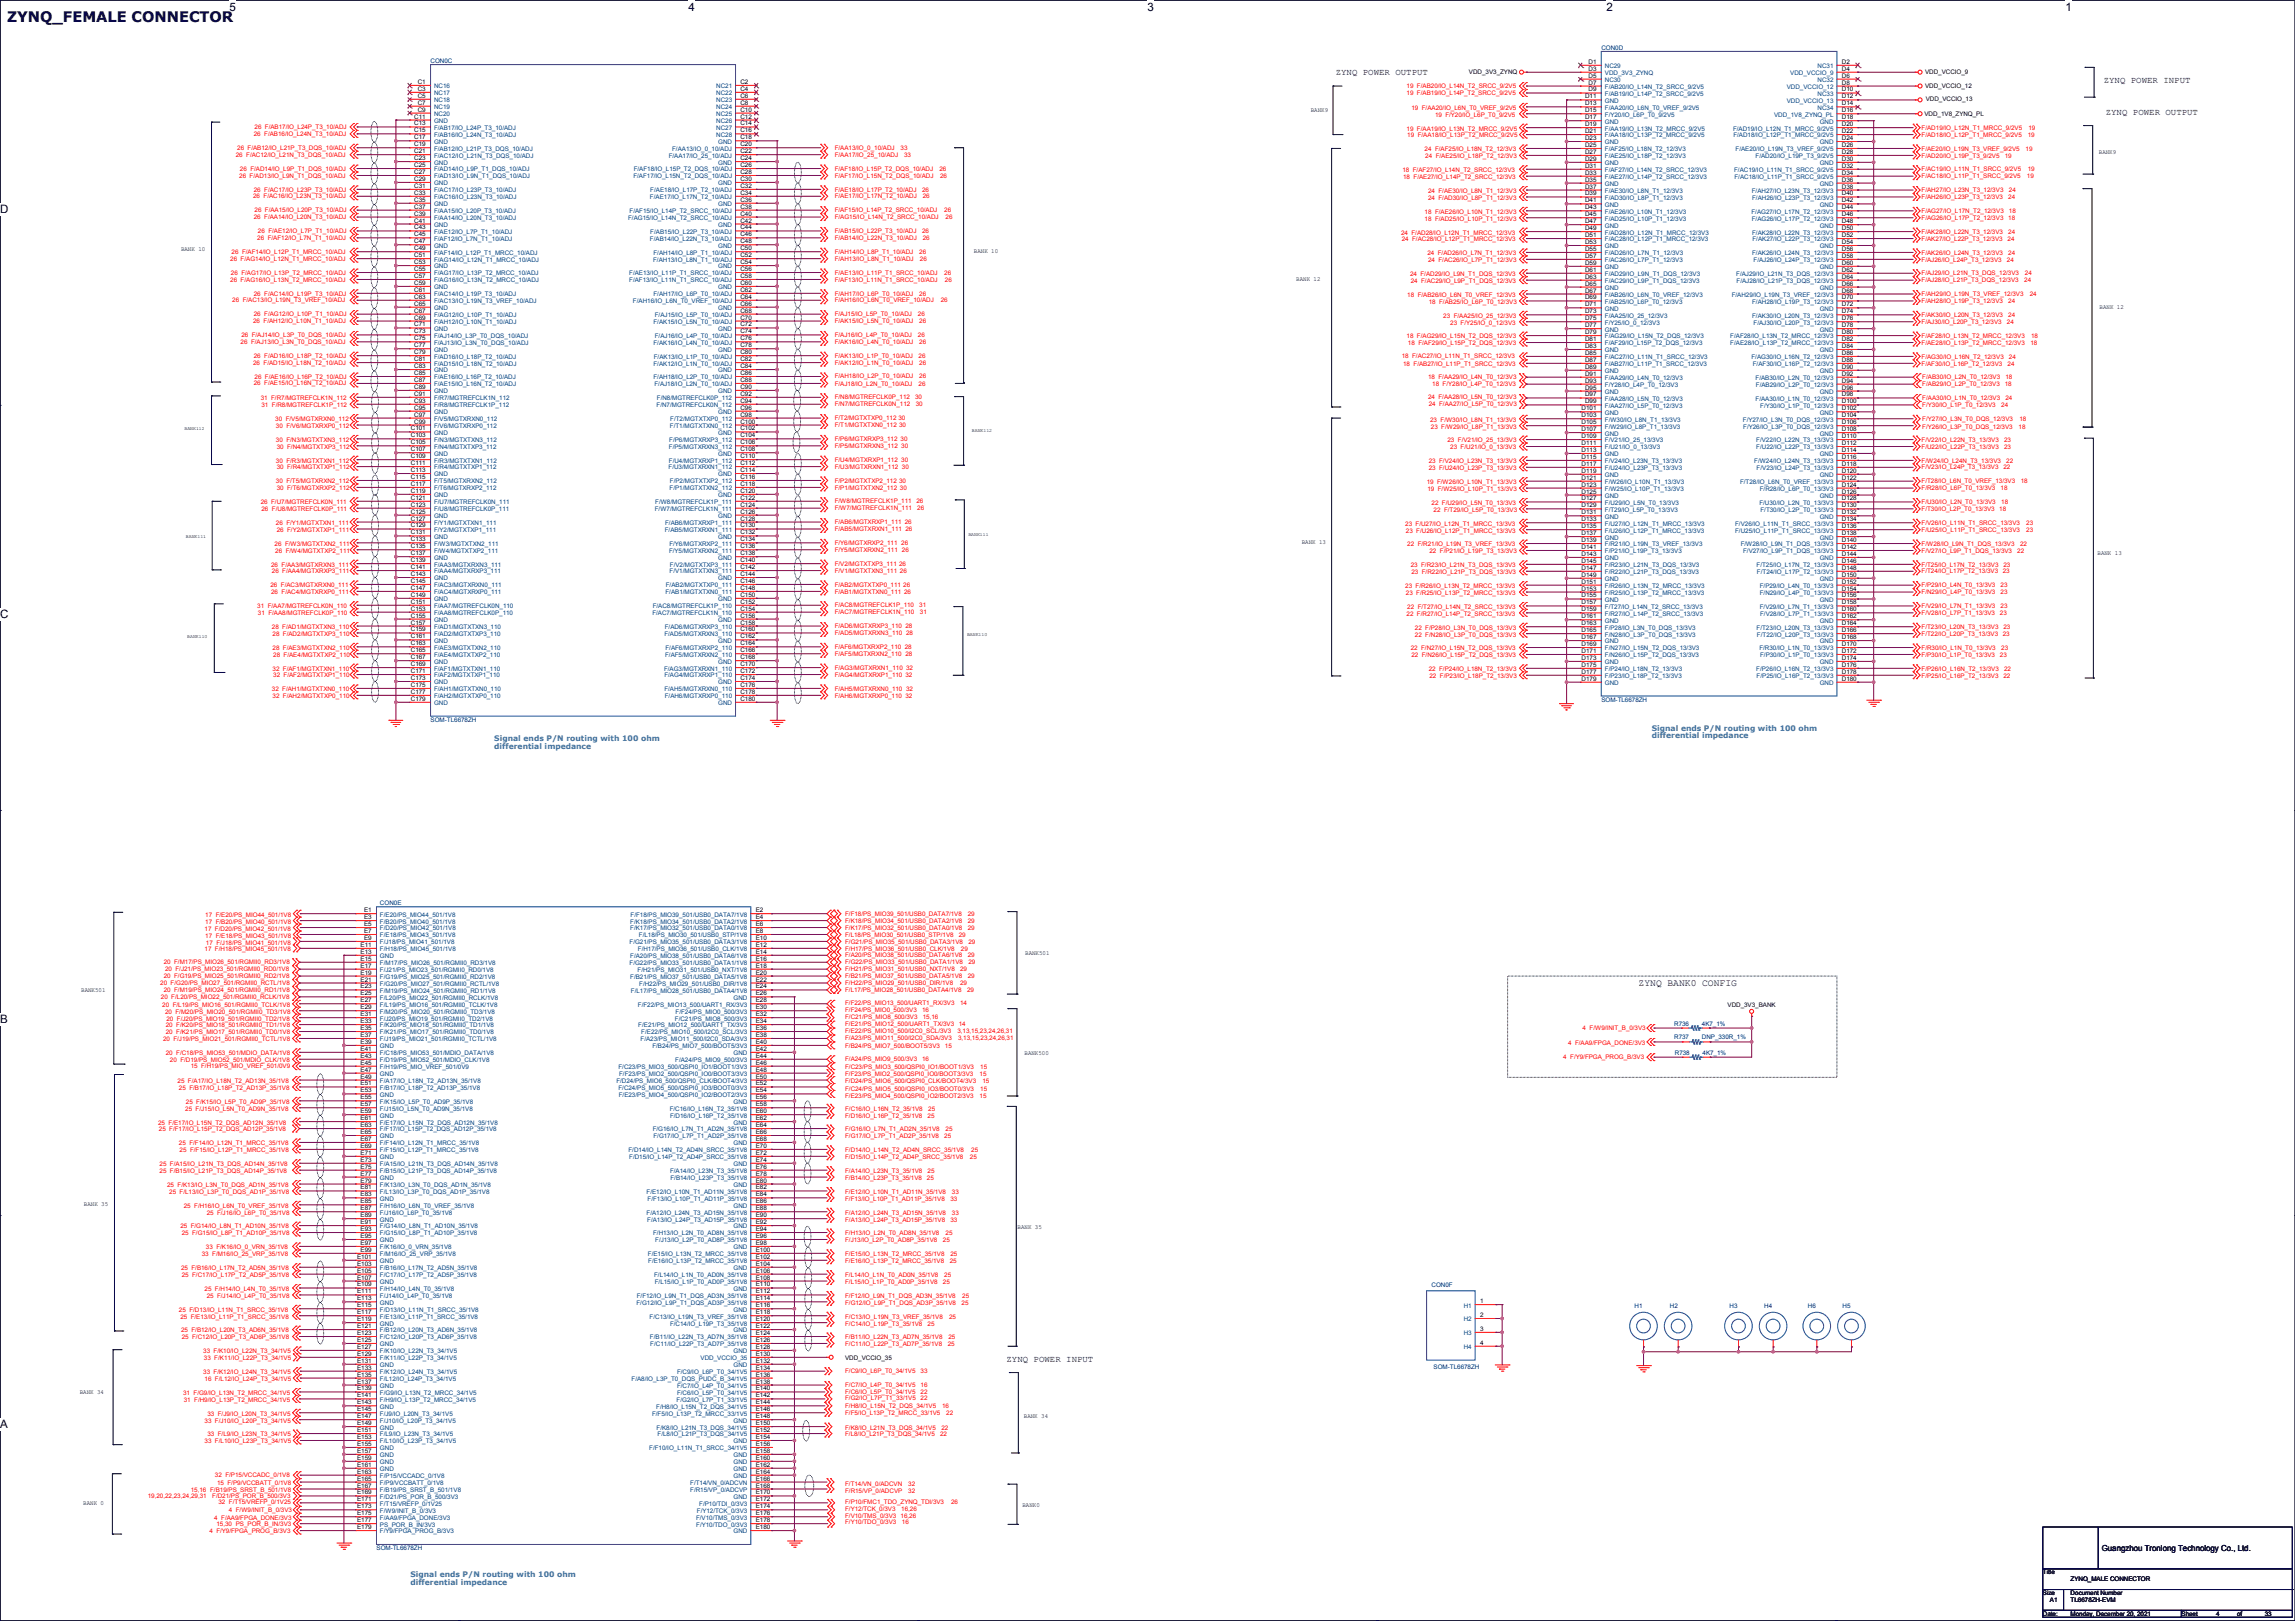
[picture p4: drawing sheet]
<svg xmlns="http://www.w3.org/2000/svg" width="841mm" height="594mm" viewBox="0 0 841 594" stroke-linecap="round" stroke-linejoin="round" font-family="sans-serif">
<defs><g id="words">
<text font-size="5.3" x="2.6" y="7.9">ZYNQ_FEMALE CONNECTOR</text>
<g font-size="4.2">
<text x="84.1" y="3.9">5</text>
<text x="252.3" y="3.9">4</text>
<text x="420.5" y="3.9">3</text>
<text x="588.7" y="3.9">2</text>
<text x="756.9" y="3.9">1</text>
<text x="0" y="78.1">D</text>
<text x="0" y="226.5">C</text>
<text x="0" y="375">B</text>
<text x="0" y="523.5">A</text>
</g>
<text font-size="3.6" x="600.5" y="361.5">ZYNQ BANK0 CONFIG</text>
<g font-size="3.3">
<text x="489.5" y="27.3">ZYNQ POWER OUTPUT</text>
<text x="770.9" y="30.4">ZYNQ POWER INPUT</text>
<text x="771.7" y="42.3">ZYNQ POWER OUTPUT</text>
<text x="368.8" y="499">ZYNQ POWER INPUT</text>
</g>
<text font-size="3" x="770.2" y="568.5">Guangzhou Tronlong Technology Co., Ltd.</text>
<g font-size="2.8" fill="#408080">
<text x="605.3" y="267.8">Signal ends P/N routing with 100 ohm</text>
<text x="181.1" y="271.6">Signal ends P/N routing with 100 ohm</text>
<text x="181.1" y="274.4">differential impedance</text>
<text x="605.3" y="270.6">differential impedance</text>
<text x="150.4" y="577.9">Signal ends P/N routing with 100 ohm</text>
<text x="150.4" y="580.7">differential impedance</text>
</g>
<g font-size="2.3" fill="#000080">
<text x="157.8" y="23.2">CON0C</text>
<text x="586.8" y="18.4">CON0D</text>
<text x="586.8" y="257.1">SOM-TL6678ZH</text>
<text x="157.8" y="264.5">SOM-TL6678ZH</text>
<text x="139.2" y="331.8">CON0E</text>
<text x="613.5" y="376">R736</text>
<text x="623.6" y="376">4K7_1%</text>
<text x="613.5" y="380.6">R737</text>
<text x="623.6" y="380.8">DNP_330R_1%</text>
<text x="613.7" y="386.7">R738</text>
<text x="623.9" y="386.7">4K7_1%</text>
<text x="524.6" y="471.5">CON0F</text>
<text x="599" y="479.4">H1</text>
<text x="612" y="479.4">H2</text>
<text x="633.8" y="479.4">H3</text>
<text x="646.5" y="479.4">H4</text>
<text x="662.5" y="479.4">H6</text>
<text x="675.2" y="479.4">H5</text>
<text x="525.3" y="501.5">SOM-TL6678ZH</text>
<text x="138" y="568">SOM-TL6678ZH</text>
</g>
<g font-size="2.3">
<text x="582.1" y="23.4">D1</text>
<text x="675" y="23.4">D2</text>
<text x="538.3" y="27">VDD_3V3_ZYNQ</text>
<text x="582.1" y="25.9">D3</text>
<text x="582.1" y="28.4">D5</text>
<text x="675" y="25.9">D4</text>
<text x="675" y="28.4">D6</text>
<text x="705.4" y="27">VDD_VCCIO_9</text>
<text x="153.1" y="30.7">C1</text>
<text x="153.1" y="33.3">C3</text>
<text x="153.1" y="35.8">C5</text>
<text x="271.3" y="30.7">C2</text>
<text x="271.3" y="33.3">C4</text>
<text x="271.3" y="35.8">C6</text>
<text x="582.1" y="31">D7</text>
<text x="582.1" y="33.5">D9</text>
<text x="675" y="31">D8</text>
<text x="675" y="33.5">D10</text>
<text x="705.4" y="32.1">VDD_VCCIO_12</text>
<text x="153.1" y="38.4">C7</text>
<text x="153.1" y="40.9">C9</text>
<text x="271.3" y="38.4">C8</text>
<text x="271.3" y="40.9">C10</text>
<text x="480.4" y="41">BANK9</text>
<text x="580.8" y="36.1">D11</text>
<text x="580.8" y="38.6">D13</text>
<text x="580.8" y="41.1">D15</text>
<text x="675" y="36.1">D12</text>
<text x="675" y="38.6">D14</text>
<text x="675" y="41.1">D16</text>
<text x="705.7" y="36.9">VDD_VCCIO_13</text>
<text x="151.8" y="43.4">C11</text>
<text x="151.8" y="46">C13</text>
<text x="271.3" y="43.4">C12</text>
<text x="271.3" y="46">C14</text>
<text x="580.8" y="43.7">D17</text>
<text x="580.8" y="46.2">D19</text>
<text x="675" y="43.7">D18</text>
<text x="675" y="46.2">D20</text>
<text x="705.2" y="42.5">VDD_1V8_ZYNQ_PL</text>
<text x="151.8" y="48.5">C15</text>
<text x="151.8" y="51.1">C17</text>
<text x="151.8" y="53.6">C19</text>
<text x="271.3" y="48.5">C16</text>
<text x="271.3" y="51.1">C18</text>
<text x="271.3" y="53.6">C20</text>
<text x="580.8" y="48.8">D21</text>
<text x="580.8" y="51.3">D23</text>
<text x="580.8" y="53.8">D25</text>
<text x="675" y="48.8">D22</text>
<text x="675" y="51.3">D24</text>
<text x="675" y="53.8">D26</text>
<text x="151.8" y="56.1">C21</text>
<text x="151.8" y="58.7">C23</text>
<text x="271.3" y="56.1">C22</text>
<text x="271.3" y="58.7">C24</text>
<text x="580.8" y="56.4">D27</text>
<text x="580.8" y="58.9">D29</text>
<text x="675" y="56.4">D28</text>
<text x="675" y="58.9">D30</text>
<text x="769.2" y="56.5">BANK9</text>
<text x="151.8" y="61.2">C25</text>
<text x="151.8" y="63.8">C27</text>
<text x="271.3" y="61.2">C26</text>
<text x="271.3" y="63.8">C28</text>
<text x="580.8" y="61.5">D31</text>
<text x="580.8" y="64">D33</text>
<text x="675" y="61.5">D32</text>
<text x="675" y="64">D34</text>
<text x="151.8" y="66.3">C29</text>
<text x="151.8" y="68.8">C31</text>
<text x="151.8" y="71.4">C33</text>
<text x="271.3" y="66.3">C30</text>
<text x="271.3" y="68.8">C32</text>
<text x="271.3" y="71.4">C34</text>
<text x="580.8" y="66.5">D35</text>
<text x="580.8" y="69.1">D37</text>
<text x="580.8" y="71.6">D39</text>
<text x="675" y="66.5">D36</text>
<text x="675" y="69.1">D38</text>
<text x="675" y="71.6">D40</text>
<text x="151.8" y="73.9">C35</text>
<text x="151.8" y="76.5">C37</text>
<text x="271.3" y="73.9">C36</text>
<text x="271.3" y="76.5">C38</text>
<text x="580.8" y="74.2">D41</text>
<text x="580.8" y="76.7">D43</text>
<text x="675" y="74.2">D42</text>
<text x="675" y="76.7">D44</text>
<text x="151.8" y="79">C39</text>
<text x="151.8" y="81.5">C41</text>
<text x="271.3" y="79">C40</text>
<text x="271.3" y="81.5">C42</text>
<text x="580.8" y="79.2">D45</text>
<text x="580.8" y="81.8">D47</text>
<text x="675" y="79.2">D46</text>
<text x="675" y="81.8">D48</text>
<text x="151.8" y="84.1">C43</text>
<text x="151.8" y="86.6">C45</text>
<text x="151.8" y="89.2">C47</text>
<text x="271.3" y="84.1">C44</text>
<text x="271.3" y="86.6">C46</text>
<text x="271.3" y="89.2">C48</text>
<text x="580.8" y="84.3">D49</text>
<text x="580.8" y="86.9">D51</text>
<text x="580.8" y="89.4">D53</text>
<text x="675" y="84.3">D50</text>
<text x="675" y="86.9">D52</text>
<text x="675" y="89.4">D54</text>
<text x="66.3" y="91.8">BANK 10</text>
<text x="151.8" y="91.7">C49</text>
<text x="151.8" y="94.2">C51</text>
<text x="271.3" y="91.7">C50</text>
<text x="271.3" y="94.2">C52</text>
<text x="356.9" y="92.6">BANK 10</text>
<text x="580.8" y="91.9">D55</text>
<text x="580.8" y="94.5">D57</text>
<text x="675" y="91.9">D56</text>
<text x="675" y="94.5">D58</text>
<text x="151.8" y="96.8">C53</text>
<text x="151.8" y="99.3">C55</text>
<text x="151.8" y="101.9">C57</text>
<text x="271.3" y="96.8">C54</text>
<text x="271.3" y="99.3">C56</text>
<text x="271.3" y="101.9">C58</text>
<text x="580.8" y="97">D59</text>
<text x="580.8" y="99.6">D61</text>
<text x="675" y="97">D60</text>
<text x="675" y="99.6">D62</text>
<text x="151.8" y="104.4">C59</text>
<text x="151.8" y="106.9">C61</text>
<text x="271.3" y="104.4">C60</text>
<text x="271.3" y="106.9">C62</text>
<text x="475" y="103">BANK 12</text>
<text x="580.8" y="102.1">D63</text>
<text x="580.8" y="104.6">D65</text>
<text x="580.8" y="107.2">D67</text>
<text x="675" y="102.1">D64</text>
<text x="675" y="104.6">D66</text>
<text x="675" y="107.2">D68</text>
<text x="151.8" y="109.5">C63</text>
<text x="151.8" y="112">C65</text>
<text x="271.3" y="109.5">C64</text>
<text x="271.3" y="112">C66</text>
<text x="580.8" y="109.7">D69</text>
<text x="580.8" y="112.3">D71</text>
<text x="675" y="109.7">D70</text>
<text x="675" y="112.3">D72</text>
<text x="769.4" y="113.2">BANK 12</text>
<text x="151.8" y="114.6">C67</text>
<text x="151.8" y="117.1">C69</text>
<text x="151.8" y="119.6">C71</text>
<text x="271.3" y="114.6">C68</text>
<text x="271.3" y="117.1">C70</text>
<text x="271.3" y="119.6">C72</text>
<text x="580.8" y="114.8">D73</text>
<text x="580.8" y="117.3">D75</text>
<text x="580.8" y="119.9">D77</text>
<text x="675" y="114.8">D74</text>
<text x="675" y="117.3">D76</text>
<text x="675" y="119.9">D78</text>
<text x="151.8" y="122.2">C73</text>
<text x="151.8" y="124.7">C75</text>
<text x="271.3" y="122.2">C74</text>
<text x="271.3" y="124.7">C76</text>
<text x="580.8" y="122.4">D79</text>
<text x="580.8" y="125">D81</text>
<text x="675" y="122.4">D80</text>
<text x="675" y="125">D82</text>
<text x="151.8" y="127.3">C77</text>
<text x="151.8" y="129.8">C79</text>
<text x="271.3" y="127.3">C78</text>
<text x="271.3" y="129.8">C80</text>
<text x="580.8" y="127.5">D83</text>
<text x="580.8" y="130">D85</text>
<text x="675" y="127.5">D84</text>
<text x="675" y="130">D86</text>
<text x="151.8" y="132.3">C81</text>
<text x="151.8" y="134.9">C83</text>
<text x="151.8" y="137.4">C85</text>
<text x="271.3" y="132.3">C82</text>
<text x="271.3" y="134.9">C84</text>
<text x="271.3" y="137.4">C86</text>
<text x="580.8" y="132.6">D87</text>
<text x="580.8" y="135.1">D89</text>
<text x="580.8" y="137.7">D91</text>
<text x="675" y="132.6">D88</text>
<text x="675" y="135.1">D90</text>
<text x="675" y="137.7">D92</text>
<text x="151.8" y="140">C87</text>
<text x="151.8" y="142.5">C89</text>
<text x="271.3" y="140">C88</text>
<text x="271.3" y="142.5">C90</text>
<text x="580.8" y="140.2">D93</text>
<text x="580.8" y="142.7">D95</text>
<text x="675" y="140.2">D94</text>
<text x="675" y="142.7">D96</text>
<text x="151.8" y="145">C91</text>
<text x="151.8" y="147.6">C93</text>
<text x="271.3" y="145">C92</text>
<text x="271.3" y="147.6">C94</text>
<text x="580.8" y="145.3">D97</text>
<text x="580.8" y="147.8">D99</text>
<text x="675" y="145.3">D98</text>
<text x="675" y="147.8">D100</text>
<text x="151.8" y="150.1">C95</text>
<text x="151.8" y="152.7">C97</text>
<text x="151.8" y="155.2">C99</text>
<text x="271.3" y="150.1">C96</text>
<text x="271.3" y="152.7">C98</text>
<text x="271.3" y="155.2">C100</text>
<text x="579.6" y="150.4">D101</text>
<text x="579.6" y="152.9">D103</text>
<text x="579.6" y="155.4">D105</text>
<text x="675" y="150.4">D102</text>
<text x="675" y="152.9">D104</text>
<text x="675" y="155.4">D106</text>
<text x="150.5" y="157.7">C101</text>
<text x="150.5" y="160.3">C103</text>
<text x="271.3" y="157.7">C102</text>
<text x="271.3" y="160.3">C104</text>
<text x="579.6" y="158">D107</text>
<text x="579.6" y="160.5">D109</text>
<text x="675" y="158">D108</text>
<text x="675" y="160.5">D110</text>
<text x="150.5" y="162.8">C105</text>
<text x="150.5" y="165.4">C107</text>
<text x="150.5" y="167.9">C109</text>
<text x="271.3" y="162.8">C106</text>
<text x="271.3" y="165.4">C108</text>
<text x="271.3" y="167.9">C110</text>
<text x="579.6" y="163.1">D111</text>
<text x="579.6" y="165.6">D113</text>
<text x="675" y="163.1">D112</text>
<text x="675" y="165.6">D114</text>
<text x="150.5" y="170.4">C111</text>
<text x="150.5" y="173">C113</text>
<text x="271.3" y="170.4">C112</text>
<text x="271.3" y="173">C114</text>
<text x="579.6" y="168.1">D115</text>
<text x="579.6" y="170.7">D117</text>
<text x="579.6" y="173.2">D119</text>
<text x="675" y="168.1">D116</text>
<text x="675" y="170.7">D118</text>
<text x="675" y="173.2">D120</text>
<text x="150.5" y="175.5">C115</text>
<text x="150.5" y="178.1">C117</text>
<text x="271.3" y="175.5">C116</text>
<text x="271.3" y="178.1">C118</text>
<text x="579.6" y="175.8">D121</text>
<text x="579.6" y="178.3">D123</text>
<text x="675" y="175.8">D122</text>
<text x="675" y="178.3">D124</text>
<text x="150.5" y="180.6">C119</text>
<text x="150.5" y="183.1">C121</text>
<text x="150.5" y="185.7">C123</text>
<text x="271.3" y="180.6">C120</text>
<text x="271.3" y="183.1">C122</text>
<text x="271.3" y="185.7">C124</text>
<text x="579.6" y="180.8">D125</text>
<text x="579.6" y="183.4">D127</text>
<text x="579.6" y="185.9">D129</text>
<text x="675" y="180.8">D126</text>
<text x="675" y="183.4">D128</text>
<text x="675" y="185.9">D130</text>
<text x="150.5" y="188.2">C125</text>
<text x="150.5" y="190.8">C127</text>
<text x="271.3" y="188.2">C126</text>
<text x="271.3" y="190.8">C128</text>
<text x="579.6" y="188.5">D131</text>
<text x="579.6" y="191">D133</text>
<text x="675" y="188.5">D132</text>
<text x="675" y="191">D134</text>
<text x="150.5" y="193.3">C129</text>
<text x="150.5" y="195.8">C131</text>
<text x="271.3" y="193.3">C130</text>
<text x="271.3" y="195.8">C132</text>
<text x="579.6" y="193.5">D135</text>
<text x="579.6" y="196.1">D137</text>
<text x="675" y="193.5">D136</text>
<text x="675" y="196.1">D138</text>
<text x="150.5" y="198.4">C133</text>
<text x="150.5" y="200.9">C135</text>
<text x="150.5" y="203.5">C137</text>
<text x="271.3" y="198.4">C134</text>
<text x="271.3" y="200.9">C136</text>
<text x="271.3" y="203.5">C138</text>
<text x="477.1" y="199.3">BANK 13</text>
<text x="579.6" y="198.6">D139</text>
<text x="579.6" y="201.2">D141</text>
<text x="579.6" y="203.7">D143</text>
<text x="675" y="198.6">D140</text>
<text x="675" y="201.2">D142</text>
<text x="675" y="203.7">D144</text>
<text x="768.6" y="203.3">BANK 13</text>
<text x="150.5" y="206">C139</text>
<text x="150.5" y="208.5">C141</text>
<text x="271.3" y="206">C140</text>
<text x="271.3" y="208.5">C142</text>
<text x="579.6" y="206.2">D145</text>
<text x="579.6" y="208.8">D147</text>
<text x="675" y="206.2">D146</text>
<text x="675" y="208.8">D148</text>
<text x="150.5" y="211.1">C143</text>
<text x="150.5" y="213.6">C145</text>
<text x="271.3" y="211.1">C144</text>
<text x="271.3" y="213.6">C146</text>
<text x="579.6" y="211.3">D149</text>
<text x="579.6" y="213.9">D151</text>
<text x="675" y="211.3">D150</text>
<text x="675" y="213.9">D152</text>
<text x="150.5" y="216.2">C147</text>
<text x="150.5" y="218.7">C149</text>
<text x="150.5" y="221.2">C151</text>
<text x="271.3" y="216.2">C148</text>
<text x="271.3" y="218.7">C150</text>
<text x="271.3" y="221.2">C152</text>
<text x="579.6" y="216.4">D153</text>
<text x="579.6" y="218.9">D155</text>
<text x="579.6" y="221.5">D157</text>
<text x="675" y="216.4">D154</text>
<text x="675" y="218.9">D156</text>
<text x="675" y="221.5">D158</text>
<text x="150.5" y="223.8">C153</text>
<text x="150.5" y="226.3">C155</text>
<text x="271.3" y="223.8">C154</text>
<text x="271.3" y="226.3">C156</text>
<text x="579.6" y="224">D159</text>
<text x="579.6" y="226.6">D161</text>
<text x="675" y="224">D160</text>
<text x="675" y="226.6">D162</text>
<text x="150.5" y="228.9">C157</text>
<text x="150.5" y="231.4">C159</text>
<text x="150.5" y="233.9">C161</text>
<text x="271.3" y="228.9">C158</text>
<text x="271.3" y="231.4">C160</text>
<text x="271.3" y="233.9">C162</text>
<text x="579.6" y="229.1">D163</text>
<text x="579.6" y="231.6">D165</text>
<text x="675" y="229.1">D164</text>
<text x="675" y="231.6">D166</text>
<text x="150.5" y="236.5">C163</text>
<text x="150.5" y="239">C165</text>
<text x="271.3" y="236.5">C164</text>
<text x="271.3" y="239">C166</text>
<text x="579.6" y="234.2">D167</text>
<text x="579.6" y="236.7">D169</text>
<text x="579.6" y="239.3">D171</text>
<text x="675" y="234.2">D168</text>
<text x="675" y="236.7">D170</text>
<text x="675" y="239.3">D172</text>
<text x="150.5" y="241.6">C167</text>
<text x="150.5" y="244.1">C169</text>
<text x="271.3" y="241.6">C168</text>
<text x="271.3" y="244.1">C170</text>
<text x="579.6" y="241.8">D173</text>
<text x="579.6" y="244.3">D175</text>
<text x="675" y="241.8">D174</text>
<text x="675" y="244.3">D176</text>
<text x="150.5" y="246.6">C171</text>
<text x="150.5" y="249.2">C173</text>
<text x="150.5" y="251.7">C175</text>
<text x="271.3" y="246.6">C172</text>
<text x="271.3" y="249.2">C174</text>
<text x="271.3" y="251.7">C176</text>
<text x="579.6" y="246.9">D177</text>
<text x="579.6" y="249.4">D179</text>
<text x="675" y="246.9">D178</text>
<text x="675" y="249.4">D180</text>
<text x="150.5" y="254.3">C177</text>
<text x="150.5" y="256.8">C179</text>
<text x="271.3" y="254.3">C178</text>
<text x="271.3" y="256.8">C180</text>
<text x="133.4" y="334.3">E1</text>
<text x="276.9" y="334.3">E2</text>
<text x="133.4" y="336.8">E3</text>
<text x="133.4" y="339.3">E5</text>
<text x="133.4" y="341.9">E7</text>
<text x="276.9" y="336.8">E4</text>
<text x="276.9" y="339.3">E6</text>
<text x="276.9" y="341.9">E8</text>
<text x="132.1" y="347">E11</text>
<text x="133.4" y="344.4">E9</text>
<text x="276.9" y="344.4">E10</text>
<text x="276.9" y="347">E12</text>
<text x="132.1" y="349.5">E13</text>
<text x="132.1" y="352">E15</text>
<text x="276.9" y="349.5">E14</text>
<text x="276.9" y="352">E16</text>
<text x="375.7" y="349.9">BANK501</text>
<text x="132.1" y="354.6">E17</text>
<text x="132.1" y="357.1">E19</text>
<text x="132.1" y="359.7">E21</text>
<text x="276.9" y="354.6">E18</text>
<text x="276.9" y="357.1">E20</text>
<text x="276.9" y="359.7">E22</text>
<text x="29.8" y="363.3">BANK501</text>
<text x="132.1" y="362.2">E23</text>
<text x="132.1" y="364.7">E25</text>
<text x="276.9" y="362.2">E24</text>
<text x="276.9" y="364.7">E26</text>
<text x="132.1" y="367.3">E27</text>
<text x="132.1" y="369.8">E29</text>
<text x="276.9" y="367.3">E28</text>
<text x="276.9" y="369.8">E30</text>
<text x="633" y="368.9">VDD_3V3_BANK</text>
<text x="132.1" y="372.4">E31</text>
<text x="132.1" y="374.9">E33</text>
<text x="132.1" y="377.4">E35</text>
<text x="276.9" y="372.4">E32</text>
<text x="276.9" y="374.9">E34</text>
<text x="276.9" y="377.4">E36</text>
<text x="132.1" y="380">E37</text>
<text x="132.1" y="382.5">E39</text>
<text x="276.9" y="380">E38</text>
<text x="276.9" y="382.5">E40</text>
<text x="132.1" y="385.1">E41</text>
<text x="132.1" y="387.6">E43</text>
<text x="276.9" y="385.1">E42</text>
<text x="276.9" y="387.6">E44</text>
<text x="375.5" y="386.5">BANK500</text>
<text x="132.1" y="390.1">E45</text>
<text x="132.1" y="392.7">E47</text>
<text x="132.1" y="395.2">E49</text>
<text x="276.9" y="390.1">E46</text>
<text x="276.9" y="392.7">E48</text>
<text x="276.9" y="395.2">E50</text>
<text x="132.1" y="397.8">E51</text>
<text x="132.1" y="400.3">E53</text>
<text x="276.9" y="397.8">E52</text>
<text x="276.9" y="400.3">E54</text>
<text x="132.1" y="402.8">E55</text>
<text x="132.1" y="405.4">E57</text>
<text x="132.1" y="407.9">E59</text>
<text x="276.9" y="402.8">E56</text>
<text x="276.9" y="405.4">E58</text>
<text x="276.9" y="407.9">E60</text>
<text x="132.1" y="410.5">E61</text>
<text x="132.1" y="413">E63</text>
<text x="276.9" y="410.5">E62</text>
<text x="276.9" y="413">E64</text>
<text x="132.1" y="415.5">E65</text>
<text x="132.1" y="418.1">E67</text>
<text x="276.9" y="415.5">E66</text>
<text x="276.9" y="418.1">E68</text>
<text x="132.1" y="420.6">E69</text>
<text x="132.1" y="423.2">E71</text>
<text x="132.1" y="425.7">E73</text>
<text x="276.9" y="420.6">E70</text>
<text x="276.9" y="423.2">E72</text>
<text x="276.9" y="425.7">E74</text>
<text x="132.1" y="428.2">E75</text>
<text x="132.1" y="430.8">E77</text>
<text x="276.9" y="428.2">E76</text>
<text x="276.9" y="430.8">E78</text>
<text x="132.1" y="433.3">E79</text>
<text x="132.1" y="435.9">E81</text>
<text x="276.9" y="433.3">E80</text>
<text x="276.9" y="435.9">E82</text>
<text x="30.8" y="441.8">BANK 35</text>
<text x="132.1" y="438.4">E83</text>
<text x="132.1" y="440.9">E85</text>
<text x="132.1" y="443.5">E87</text>
<text x="276.9" y="438.4">E84</text>
<text x="276.9" y="440.9">E86</text>
<text x="276.9" y="443.5">E88</text>
<text x="132.1" y="446">E89</text>
<text x="132.1" y="448.6">E91</text>
<text x="276.9" y="446">E90</text>
<text x="276.9" y="448.6">E92</text>
<text x="132.1" y="451.1">E93</text>
<text x="132.1" y="453.6">E95</text>
<text x="276.9" y="451.1">E94</text>
<text x="276.9" y="453.6">E96</text>
<text x="372.9" y="450.5">BANK 35</text>
<text x="130.9" y="461.3">E101</text>
<text x="132.1" y="456.2">E97</text>
<text x="132.1" y="458.7">E99</text>
<text x="276.9" y="456.2">E98</text>
<text x="276.9" y="458.7">E100</text>
<text x="276.9" y="461.3">E102</text>
<text x="130.9" y="463.8">E103</text>
<text x="130.9" y="466.3">E105</text>
<text x="276.9" y="463.8">E104</text>
<text x="276.9" y="466.3">E106</text>
<text x="130.9" y="468.9">E107</text>
<text x="130.9" y="471.4">E109</text>
<text x="130.9" y="474">E111</text>
<text x="276.9" y="468.9">E108</text>
<text x="276.9" y="471.4">E110</text>
<text x="276.9" y="474">E112</text>
<text x="130.9" y="476.5">E113</text>
<text x="130.9" y="479">E115</text>
<text x="276.9" y="476.5">E114</text>
<text x="276.9" y="479">E116</text>
<text x="542.4" y="477.5">1</text>
<text x="130.9" y="481.6">E117</text>
<text x="130.9" y="484.1">E119</text>
<text x="276.9" y="481.6">E118</text>
<text x="276.9" y="484.1">E120</text>
<text x="542.4" y="482.6">2</text>
<text x="130.9" y="486.7">E121</text>
<text x="130.9" y="489.2">E123</text>
<text x="130.9" y="491.7">E125</text>
<text x="276.9" y="486.7">E122</text>
<text x="276.9" y="489.2">E124</text>
<text x="276.9" y="491.7">E126</text>
<text x="542.4" y="487.7">3</text>
<text x="130.9" y="494.3">E127</text>
<text x="130.9" y="496.8">E129</text>
<text x="276.9" y="494.3">E128</text>
<text x="276.9" y="496.8">E130</text>
<text x="542.4" y="492.8">4</text>
<text x="130.9" y="499.4">E131</text>
<text x="130.9" y="501.9">E133</text>
<text x="276.9" y="499.4">E132</text>
<text x="276.9" y="501.9">E134</text>
<text x="309.7" y="498.2">VDD_VCCIO_35</text>
<text x="130.9" y="504.4">E135</text>
<text x="130.9" y="507">E137</text>
<text x="130.9" y="509.5">E139</text>
<text x="276.9" y="504.4">E136</text>
<text x="276.9" y="507">E138</text>
<text x="276.9" y="509.5">E140</text>
<text x="29.3" y="510.9">BANK 34</text>
<text x="130.9" y="512.1">E141</text>
<text x="130.9" y="514.6">E143</text>
<text x="276.9" y="512.1">E142</text>
<text x="276.9" y="514.6">E144</text>
<text x="130.9" y="517.1">E145</text>
<text x="130.9" y="519.7">E147</text>
<text x="276.9" y="517.1">E146</text>
<text x="276.9" y="519.7">E148</text>
<text x="375.2" y="519.6">BANK 34</text>
<text x="130.9" y="522.2">E149</text>
<text x="130.9" y="524.8">E151</text>
<text x="130.9" y="527.3">E153</text>
<text x="276.9" y="522.2">E150</text>
<text x="276.9" y="524.8">E152</text>
<text x="276.9" y="527.3">E154</text>
<text x="130.9" y="529.8">E155</text>
<text x="130.9" y="532.4">E157</text>
<text x="276.9" y="529.8">E156</text>
<text x="276.9" y="532.4">E158</text>
<text x="130.9" y="534.9">E159</text>
<text x="130.9" y="537.5">E161</text>
<text x="276.9" y="534.9">E160</text>
<text x="276.9" y="537.5">E162</text>
<text x="130.9" y="540">E163</text>
<text x="130.9" y="542.5">E165</text>
<text x="130.9" y="545.1">E167</text>
<text x="276.9" y="540">E164</text>
<text x="276.9" y="542.5">E166</text>
<text x="276.9" y="545.1">E168</text>
<text x="30.5" y="551.6">BANK 0</text>
<text x="130.9" y="547.6">E169</text>
<text x="130.9" y="550.2">E171</text>
<text x="276.9" y="547.6">E170</text>
<text x="276.9" y="550.2">E172</text>
<text x="130.9" y="552.7">E173</text>
<text x="130.9" y="555.2">E175</text>
<text x="130.9" y="557.8">E177</text>
<text x="276.9" y="552.7">E174</text>
<text x="276.9" y="555.2">E176</text>
<text x="276.9" y="557.8">E178</text>
<text x="374.7" y="552.3">BANK0</text>
<text x="130.9" y="560.3">E179</text>
<text x="276.9" y="560.3">E180</text>
<text x="748.6" y="576.9">Title</text>
<text x="758.8" y="579.5">ZYNQ_MALE CONNECTOR</text>
<text x="748.6" y="584.5">Size</text>
<text x="751.2" y="587.1">A1</text>
<text x="758.8" y="584.5">Document Number</text>
<text x="758.8" y="587.1">TL6678ZH-EVM</text>
<text x="748.6" y="592.2">Date:</text>
<text x="758.8" y="592.2">Monday, December 20, 2021</text>
<text x="799.4" y="592.2">Sheet</text>
<text x="812.1" y="592.2">4</text>
<text x="819.8" y="592.2">of</text>
<text x="829.9" y="592.2">33</text>
</g>
<g font-size="2.3" fill="#004080">
<text x="588.1" y="25">NC29</text>
<text x="588.1" y="27.5">VDD_3V3_ZYNQ</text>
<text x="656" y="27.5">VDD_VCCIO_9</text>
<text x="666.1" y="25">NC31</text>
<text x="159.1" y="32.3">NC16</text>
<text x="159.1" y="34.9">NC17</text>
<text x="262.4" y="32.3">NC21</text>
<text x="262.4" y="34.9">NC22</text>
<text x="588.1" y="30.1">NC30</text>
<text x="588.1" y="32.6">F/AB20/IO_L14N_T2_SRCC_9/2V5</text>
<text x="588.1" y="35.1">F/AB19/IO_L14P_T2_SRCC_9/2V5</text>
<text x="654.8" y="32.6">VDD_VCCIO_12</text>
<text x="666.1" y="30.1">NC32</text>
<text x="666.1" y="35.1">NC33</text>
<text x="159.1" y="37.4">NC18</text>
<text x="159.1" y="40">NC19</text>
<text x="262.4" y="37.4">NC23</text>
<text x="262.4" y="40">NC24</text>
<text x="588.1" y="37.7">GND</text>
<text x="588.1" y="40.2">F/AA20/IO_L6N_T0_VREF_9/2V5</text>
<text x="654.8" y="37.7">VDD_VCCIO_13</text>
<text x="666.1" y="40.2">NC34</text>
<text x="159.1" y="42.5">NC20</text>
<text x="159.1" y="45">GND</text>
<text x="159.1" y="47.6">F/AB17/IO_L24P_T3_10/ADJ</text>
<text x="262.4" y="42.5">NC25</text>
<text x="262.4" y="45">NC26</text>
<text x="262.4" y="47.6">NC27</text>
<text x="588.1" y="42.8">F/Y20/IO_L6P_T0_9/2V5</text>
<text x="588.1" y="45.3">GND</text>
<text x="588.1" y="47.8">F/AA19/IO_L13N_T2_MRCC_9/2V5</text>
<text x="635.1" y="47.8">F/AD19/IO_L12N_T1_MRCC_9/2V5</text>
<text x="650.1" y="42.8">VDD_1V8_ZYNQ_PL</text>
<text x="666.8" y="45.3">GND</text>
<text x="159.1" y="50.1">F/AB16/IO_L24N_T3_10/ADJ</text>
<text x="159.1" y="52.7">GND</text>
<text x="262.4" y="50.1">NC28</text>
<text x="263.2" y="52.7">GND</text>
<text x="588.1" y="50.4">F/AA18/IO_L13P_T2_MRCC_9/2V5</text>
<text x="588.1" y="52.9">GND</text>
<text x="635.2" y="50.4">F/AD18/IO_L12P_T1_MRCC_9/2V5</text>
<text x="666.8" y="52.9">GND</text>
<text x="159.1" y="55.2">F/AB12/IO_L21P_T3_DQS_10/ADJ</text>
<text x="159.1" y="57.7">F/AC12/IO_L21N_T3_DQS_10/ADJ</text>
<text x="245" y="57.7">F/AA17/IO_25_10/ADJ</text>
<text x="246.3" y="55.2">F/AA13/IO_0_10/ADJ</text>
<text x="588.1" y="55.5">F/AF25/IO_L18N_T2_12/3V3</text>
<text x="588.1" y="58">F/AE25/IO_L18P_T2_12/3V3</text>
<text x="636" y="55.5">F/AE20/IO_L19N_T3_VREF_9/2V5</text>
<text x="643.3" y="58">F/AD20/IO_L19P_T3_9/2V5</text>
<text x="159.1" y="60.3">GND</text>
<text x="159.1" y="62.8">F/AD14/IO_L9P_T1_DQS_10/ADJ</text>
<text x="159.1" y="65.4">F/AD13/IO_L9N_T1_DQS_10/ADJ</text>
<text x="232.1" y="65.4">F/AF17/IO_L15N_T2_DQS_10/ADJ</text>
<text x="232.2" y="62.8">F/AF18/IO_L15P_T2_DQS_10/ADJ</text>
<text x="263.2" y="60.3">GND</text>
<text x="588.1" y="60.5">GND</text>
<text x="588.1" y="63.1">F/AF27/IO_L14N_T2_SRCC_12/3V3</text>
<text x="588.1" y="65.6">F/AE27/IO_L14P_T2_SRCC_12/3V3</text>
<text x="635.5" y="63.1">F/AC19/IO_L11N_T1_SRCC_9/2V5</text>
<text x="635.6" y="65.6">F/AC18/IO_L11P_T1_SRCC_9/2V5</text>
<text x="666.8" y="60.5">GND</text>
<text x="159.1" y="67.9">GND</text>
<text x="159.1" y="70.4">F/AC17/IO_L23P_T3_10/ADJ</text>
<text x="238.3" y="70.4">F/AE18/IO_L17P_T2_10/ADJ</text>
<text x="263.2" y="67.9">GND</text>
<text x="588.1" y="68.2">GND</text>
<text x="588.1" y="70.7">F/AE30/IO_L8N_T1_12/3V3</text>
<text x="641.9" y="70.7">F/AH27/IO_L23N_T3_12/3V3</text>
<text x="666.8" y="68.2">GND</text>
<text x="159.1" y="73">F/AC16/IO_L23N_T3_10/ADJ</text>
<text x="159.1" y="75.5">GND</text>
<text x="238.2" y="73">F/AE17/IO_L17N_T2_10/ADJ</text>
<text x="263.2" y="75.5">GND</text>
<text x="588.1" y="73.2">F/AD30/IO_L8P_T1_12/3V3</text>
<text x="588.1" y="75.8">GND</text>
<text x="642.1" y="73.2">F/AH26/IO_L23P_T3_12/3V3</text>
<text x="666.8" y="75.8">GND</text>
<text x="159.1" y="78.1">F/AA15/IO_L20P_T3_10/ADJ</text>
<text x="159.1" y="80.6">F/AA14/IO_L20N_T3_10/ADJ</text>
<text x="159.1" y="83.1">GND</text>
<text x="230.2" y="80.6">F/AG15/IO_L14N_T2_SRCC_10/ADJ</text>
<text x="230.7" y="78.1">F/AF15/IO_L14P_T2_SRCC_10/ADJ</text>
<text x="263.2" y="83.1">GND</text>
<text x="588.1" y="78.3">F/AE26/IO_L10N_T1_12/3V3</text>
<text x="588.1" y="80.9">F/AD25/IO_L10P_T1_12/3V3</text>
<text x="588.1" y="83.4">GND</text>
<text x="641.8" y="78.3">F/AG27/IO_L17N_T2_12/3V3</text>
<text x="641.9" y="80.9">F/AG26/IO_L17P_T2_12/3V3</text>
<text x="666.8" y="83.4">GND</text>
<text x="159.1" y="85.7">F/AE12/IO_L7P_T1_10/ADJ</text>
<text x="159.1" y="88.2">F/AF12/IO_L7N_T1_10/ADJ</text>
<text x="238.2" y="88.2">F/AB14/IO_L22N_T3_10/ADJ</text>
<text x="238.3" y="85.7">F/AB15/IO_L22P_T3_10/ADJ</text>
<text x="588.1" y="85.9">F/AD28/IO_L12N_T1_MRCC_12/3V3</text>
<text x="588.1" y="88.5">F/AC28/IO_L12P_T1_MRCC_12/3V3</text>
<text x="642.1" y="85.9">F/AK28/IO_L22N_T3_12/3V3</text>
<text x="642.2" y="88.5">F/AK27/IO_L22P_T3_12/3V3</text>
<text x="159.1" y="90.8">GND</text>
<text x="159.1" y="93.3">F/AF14/IO_L12P_T1_MRCC_10/ADJ</text>
<text x="159.1" y="95.8">F/AG14/IO_L12N_T1_MRCC_10/ADJ</text>
<text x="239.3" y="95.8">F/AH13/IO_L8N_T1_10/ADJ</text>
<text x="239.5" y="93.3">F/AH14/IO_L8P_T1_10/ADJ</text>
<text x="263.2" y="90.8">GND</text>
<text x="588.1" y="91">GND</text>
<text x="588.1" y="93.6">F/AD26/IO_L7N_T1_12/3V3</text>
<text x="642.1" y="93.6">F/AK26/IO_L24N_T3_12/3V3</text>
<text x="666.8" y="91">GND</text>
<text x="159.1" y="98.4">GND</text>
<text x="159.1" y="100.9">F/AG17/IO_L13P_T2_MRCC_10/ADJ</text>
<text x="230.6" y="100.9">F/AE13/IO_L11P_T1_SRCC_10/ADJ</text>
<text x="263.2" y="98.4">GND</text>
<text x="588.1" y="96.1">F/AC26/IO_L7P_T1_12/3V3</text>
<text x="588.1" y="98.6">GND</text>
<text x="588.1" y="101.2">F/AD29/IO_L9N_T1_DQS_12/3V3</text>
<text x="636.2" y="101.2">F/AJ29/IO_L21N_T3_DQS_12/3V3</text>
<text x="642.6" y="96.1">F/AJ26/IO_L24P_T3_12/3V3</text>
<text x="666.8" y="98.6">GND</text>
<text x="159.1" y="103.5">F/AG16/IO_L13N_T2_MRCC_10/ADJ</text>
<text x="159.1" y="106">GND</text>
<text x="230.6" y="103.5">F/AF13/IO_L11N_T1_SRCC_10/ADJ</text>
<text x="263.2" y="106">GND</text>
<text x="588.1" y="103.7">F/AC29/IO_L9P_T1_DQS_12/3V3</text>
<text x="588.1" y="106.3">GND</text>
<text x="636.4" y="103.7">F/AJ28/IO_L21P_T3_DQS_12/3V3</text>
<text x="666.8" y="106.3">GND</text>
<text x="159.1" y="108.5">F/AC14/IO_L19P_T3_10/ADJ</text>
<text x="159.1" y="111.1">F/AC13/IO_L19N_T3_VREF_10/ADJ</text>
<text x="159.1" y="113.6">GND</text>
<text x="232" y="111.1">F/AH16/IO_L6N_T0_VREF_10/ADJ</text>
<text x="239.5" y="108.5">F/AH17/IO_L6P_T0_10/ADJ</text>
<text x="263.2" y="113.6">GND</text>
<text x="588.1" y="108.8">F/AB26/IO_L6N_T0_VREF_12/3V3</text>
<text x="588.1" y="111.3">F/AB25/IO_L6P_T0_12/3V3</text>
<text x="588.1" y="113.9">GND</text>
<text x="634.6" y="108.8">F/AH29/IO_L19N_T3_VREF_12/3V3</text>
<text x="642.1" y="111.3">F/AH28/IO_L19P_T3_12/3V3</text>
<text x="666.8" y="113.9">GND</text>
<text x="159.1" y="116.2">F/AG12/IO_L10P_T1_10/ADJ</text>
<text x="159.1" y="118.7">F/AH12/IO_L10N_T1_10/ADJ</text>
<text x="239.5" y="118.7">F/AK15/IO_L5N_T0_10/ADJ</text>
<text x="240" y="116.2">F/AJ15/IO_L5P_T0_10/ADJ</text>
<text x="588.1" y="116.4">F/AA25/IO_25_12/3V3</text>
<text x="588.1" y="119">F/Y25/IO_0_12/3V3</text>
<text x="642.1" y="116.4">F/AK30/IO_L20N_T3_12/3V3</text>
<text x="642.6" y="119">F/AJ30/IO_L20P_T3_12/3V3</text>
<text x="159.1" y="121.2">GND</text>
<text x="159.1" y="123.8">F/AJ14/IO_L3P_T0_DQS_10/ADJ</text>
<text x="240" y="123.8">F/AJ16/IO_L4P_T0_10/ADJ</text>
<text x="263.2" y="121.2">GND</text>
<text x="588.1" y="121.5">GND</text>
<text x="588.1" y="124">F/AG29/IO_L15N_T2_DQS_12/3V3</text>
<text x="634.1" y="124">F/AF28/IO_L13N_T2_MRCC_12/3V3</text>
<text x="666.8" y="121.5">GND</text>
<text x="159.1" y="126.3">F/AJ13/IO_L3N_T0_DQS_10/ADJ</text>
<text x="159.1" y="128.9">GND</text>
<text x="159.1" y="131.4">F/AD16/IO_L18P_T2_10/ADJ</text>
<text x="239.5" y="126.3">F/AK16/IO_L4N_T0_10/ADJ</text>
<text x="239.6" y="131.4">F/AK13/IO_L1P_T0_10/ADJ</text>
<text x="263.2" y="128.9">GND</text>
<text x="588.1" y="126.6">F/AF29/IO_L15P_T2_DQS_12/3V3</text>
<text x="588.1" y="129.1">GND</text>
<text x="588.1" y="131.7">F/AC27/IO_L11N_T1_SRCC_12/3V3</text>
<text x="634.1" y="126.6">F/AE28/IO_L13P_T2_MRCC_12/3V3</text>
<text x="641.8" y="131.7">F/AG30/IO_L16N_T2_12/3V3</text>
<text x="666.8" y="129.1">GND</text>
<text x="159.1" y="133.9">F/AD15/IO_L18N_T2_10/ADJ</text>
<text x="159.1" y="136.5">GND</text>
<text x="239.5" y="133.9">F/AK12/IO_L1N_T0_10/ADJ</text>
<text x="263.2" y="136.5">GND</text>
<text x="588.1" y="134.2">F/AB27/IO_L11P_T1_SRCC_12/3V3</text>
<text x="588.1" y="136.7">GND</text>
<text x="642.3" y="134.2">F/AF30/IO_L16P_T2_12/3V3</text>
<text x="666.8" y="136.7">GND</text>
<text x="159.1" y="139">F/AE16/IO_L16P_T2_10/ADJ</text>
<text x="159.1" y="141.6">F/AE15/IO_L16N_T2_10/ADJ</text>
<text x="239.5" y="139">F/AH18/IO_L2P_T0_10/ADJ</text>
<text x="239.8" y="141.6">F/AJ18/IO_L2N_T0_10/ADJ</text>
<text x="588.1" y="139.3">F/AA29/IO_L4N_T0_12/3V3</text>
<text x="588.1" y="141.8">F/Y28/IO_L4P_T0_12/3V3</text>
<text x="643.3" y="139.3">F/AB30/IO_L2N_T0_12/3V3</text>
<text x="643.5" y="141.8">F/AB29/IO_L2P_T0_12/3V3</text>
<text x="159.1" y="144.1">GND</text>
<text x="159.1" y="146.6">F/R7/MGTREFCLK1N_112</text>
<text x="159.1" y="149.2">F/R8/MGTREFCLK1P_112</text>
<text x="240.6" y="149.2">F/N7/MGTREFCLK0N_112</text>
<text x="240.7" y="146.6">F/N8/MGTREFCLK0P_112</text>
<text x="263.2" y="144.1">GND</text>
<text x="588.1" y="144.4">GND</text>
<text x="588.1" y="146.9">F/AA28/IO_L5N_T0_12/3V3</text>
<text x="588.1" y="149.4">F/AA27/IO_L5P_T0_12/3V3</text>
<text x="643.3" y="146.9">F/AA30/IO_L1N_T0_12/3V3</text>
<text x="645" y="149.4">F/Y30/IO_L1P_T0_12/3V3</text>
<text x="666.8" y="144.4">GND</text>
<text x="159.1" y="151.7">GND</text>
<text x="159.1" y="154.3">F/V5/MGTXRXN0_112</text>
<text x="245.6" y="154.3">F/T2/MGTXTXP0_112</text>
<text x="263.2" y="151.7">GND</text>
<text x="588.1" y="152">GND</text>
<text x="588.1" y="154.5">F/W30/IO_L8N_T1_13/3V3</text>
<text x="638.7" y="154.5">F/Y27/IO_L3N_T0_DQS_12/3V3</text>
<text x="666.8" y="152">GND</text>
<text x="159.1" y="156.8">F/V6/MGTXRXP0_112</text>
<text x="159.1" y="159.3">GND</text>
<text x="159.1" y="161.9">F/N3/MGTXTXN3_112</text>
<text x="245.3" y="161.9">F/P6/MGTXRXP3_112</text>
<text x="245.5" y="156.8">F/T1/MGTXTXN0_112</text>
<text x="263.2" y="159.3">GND</text>
<text x="588.1" y="157.1">F/W29/IO_L8P_T1_13/3V3</text>
<text x="588.1" y="159.6">GND</text>
<text x="638.8" y="157.1">F/Y26/IO_L3P_T0_DQS_12/3V3</text>
<text x="666.8" y="159.6">GND</text>
<text x="159.1" y="164.4">F/N4/MGTXTXP3_112</text>
<text x="159.1" y="167">GND</text>
<text x="245.1" y="164.4">F/P5/MGTXRXN3_112</text>
<text x="263.2" y="167">GND</text>
<text x="588.1" y="162.1">F/V21/IO_25_13/3V3</text>
<text x="588.1" y="164.7">F/U21/IO_0_13/3V3</text>
<text x="588.1" y="167.2">GND</text>
<text x="643.6" y="162.1">F/V22/IO_L22N_T3_13/3V3</text>
<text x="643.6" y="164.7">F/U22/IO_L22P_T3_13/3V3</text>
<text x="666.8" y="167.2">GND</text>
<text x="159.1" y="169.5">F/R3/MGTXTXN1_112</text>
<text x="159.1" y="172">F/R4/MGTXTXP1_112</text>
<text x="245" y="172">F/U3/MGTXRXN1_112</text>
<text x="245.1" y="169.5">F/U4/MGTXRXP1_112</text>
<text x="588.1" y="169.8">F/V24/IO_L23N_T3_13/3V3</text>
<text x="588.1" y="172.3">F/U24/IO_L23P_T3_13/3V3</text>
<text x="642.8" y="169.8">F/W24/IO_L24N_T3_13/3V3</text>
<text x="643.7" y="172.3">F/V23/IO_L24P_T3_13/3V3</text>
<text x="159.1" y="174.6">GND</text>
<text x="159.1" y="177.1">F/T5/MGTXRXN2_112</text>
<text x="159.1" y="179.7">F/T6/MGTXRXP2_112</text>
<text x="245.4" y="179.7">F/P1/MGTXTXN2_112</text>
<text x="245.5" y="177.1">F/P2/MGTXTXP2_112</text>
<text x="263.2" y="174.6">GND</text>
<text x="588.1" y="174.8">GND</text>
<text x="588.1" y="177.4">F/W26/IO_L10N_T1_13/3V3</text>
<text x="588.1" y="179.9">F/W25/IO_L10P_T1_13/3V3</text>
<text x="637.6" y="177.4">F/T28/IO_L6N_T0_VREF_13/3V3</text>
<text x="644.9" y="179.9">F/R28/IO_L6P_T0_13/3V3</text>
<text x="666.8" y="174.8">GND</text>
<text x="159.1" y="182.2">GND</text>
<text x="159.1" y="184.7">F/U7/MGTREFCLK0N_111</text>
<text x="240.1" y="184.7">F/W8/MGTREFCLK1P_111</text>
<text x="263.2" y="182.2">GND</text>
<text x="588.1" y="182.5">GND</text>
<text x="588.1" y="185">F/U29/IO_L5N_T0_13/3V3</text>
<text x="644.7" y="185">F/U30/IO_L2N_T0_13/3V3</text>
<text x="666.8" y="182.5">GND</text>
<text x="159.1" y="187.3">F/U8/MGTREFCLK0P_111</text>
<text x="159.1" y="189.8">GND</text>
<text x="240" y="187.3">F/W7/MGTREFCLK1N_111</text>
<text x="263.2" y="189.8">GND</text>
<text x="588.1" y="187.5">F/T29/IO_L5P_T0_13/3V3</text>
<text x="588.1" y="190.1">GND</text>
<text x="645.1" y="187.5">F/T30/IO_L2P_T0_13/3V3</text>
<text x="666.8" y="190.1">GND</text>
<text x="159.1" y="192.4">F/Y1/MGTXTXN1_111</text>
<text x="159.1" y="194.9">F/Y2/MGTXTXP1_111</text>
<text x="159.1" y="197.4">GND</text>
<text x="243.6" y="194.9">F/AB5/MGTXRXN1_111</text>
<text x="243.7" y="192.4">F/AB6/MGTXRXP1_111</text>
<text x="263.2" y="197.4">GND</text>
<text x="588.1" y="192.6">F/U27/IO_L12N_T1_MRCC_13/3V3</text>
<text x="588.1" y="195.2">F/U26/IO_L12P_T1_MRCC_13/3V3</text>
<text x="588.1" y="197.7">GND</text>
<text x="635.8" y="192.6">F/V26/IO_L11N_T1_SRCC_13/3V3</text>
<text x="635.8" y="195.2">F/U25/IO_L11P_T1_SRCC_13/3V3</text>
<text x="666.8" y="197.7">GND</text>
<text x="159.1" y="200">F/W3/MGTXTXN2_111</text>
<text x="159.1" y="202.5">F/W4/MGTXTXP2_111</text>
<text x="245.2" y="202.5">F/Y5/MGTXRXN2_111</text>
<text x="245.3" y="200">F/Y6/MGTXRXP2_111</text>
<text x="588.1" y="200.2">F/R21/IO_L19N_T3_VREF_13/3V3</text>
<text x="588.1" y="202.8">F/P21/IO_L19P_T3_13/3V3</text>
<text x="637.9" y="200.2">F/W28/IO_L9N_T1_DQS_13/3V3</text>
<text x="638.8" y="202.8">F/V27/IO_L9P_T1_DQS_13/3V3</text>
<text x="159.1" y="205.1">GND</text>
<text x="159.1" y="207.6">F/AA3/MGTXRXN3_111</text>
<text x="245.5" y="207.6">F/V2/MGTXTXP3_111</text>
<text x="263.2" y="205.1">GND</text>
<text x="588.1" y="205.3">GND</text>
<text x="588.1" y="207.9">F/R23/IO_L21N_T3_DQS_13/3V3</text>
<text x="643.7" y="207.9">F/T25/IO_L17N_T2_13/3V3</text>
<text x="666.8" y="205.3">GND</text>
<text x="159.1" y="210.1">F/AA4/MGTXRXP3_111</text>
<text x="159.1" y="212.7">GND</text>
<text x="159.1" y="215.2">F/AC3/MGTXRXN0_111</text>
<text x="244" y="215.2">F/AB2/MGTXTXP0_111</text>
<text x="245.4" y="210.1">F/V1/MGTXTXN3_111</text>
<text x="263.2" y="212.7">GND</text>
<text x="588.1" y="210.4">F/R22/IO_L21P_T3_DQS_13/3V3</text>
<text x="588.1" y="212.9">GND</text>
<text x="588.1" y="215.5">F/R26/IO_L13N_T2_MRCC_13/3V3</text>
<text x="643.8" y="210.4">F/T24/IO_L17P_T2_13/3V3</text>
<text x="644.9" y="215.5">F/P29/IO_L4N_T0_13/3V3</text>
<text x="666.8" y="212.9">GND</text>
<text x="159.1" y="217.8">F/AC4/MGTXRXP0_111</text>
<text x="159.1" y="220.3">GND</text>
<text x="243.9" y="217.8">F/AB1/MGTXTXN0_111</text>
<text x="263.2" y="220.3">GND</text>
<text x="588.1" y="218">F/R25/IO_L13P_T2_MRCC_13/3V3</text>
<text x="588.1" y="220.6">GND</text>
<text x="644.9" y="218">F/N29/IO_L4P_T0_13/3V3</text>
<text x="666.8" y="220.6">GND</text>
<text x="159.1" y="222.8">F/AA7/MGTREFCLK0N_110</text>
<text x="159.1" y="225.4">F/AA8/MGTREFCLK0P_110</text>
<text x="159.1" y="227.9">GND</text>
<text x="239.1" y="225.4">F/AC7/MGTREFCLK1N_110</text>
<text x="239.2" y="222.8">F/AC8/MGTREFCLK1P_110</text>
<text x="263.2" y="227.9">GND</text>
<text x="588.1" y="223.1">F/T27/IO_L14N_T2_SRCC_13/3V3</text>
<text x="588.1" y="225.6">F/R27/IO_L14P_T2_SRCC_13/3V3</text>
<text x="644.9" y="223.1">F/V29/IO_L7N_T1_13/3V3</text>
<text x="645" y="225.6">F/V28/IO_L7P_T1_13/3V3</text>
<text x="159.1" y="230.5">F/AD1/MGTXTXN3_110</text>
<text x="159.1" y="233">F/AD2/MGTXTXP3_110</text>
<text x="243.5" y="233">F/AD5/MGTXRXN3_110</text>
<text x="243.6" y="230.5">F/AD6/MGTXRXP3_110</text>
<text x="588.1" y="228.2">GND</text>
<text x="588.1" y="230.7">F/P28/IO_L3N_T0_DQS_13/3V3</text>
<text x="588.1" y="233.3">F/N28/IO_L3P_T0_DQS_13/3V3</text>
<text x="643.7" y="230.7">F/T23/IO_L20N_T3_13/3V3</text>
<text x="643.8" y="233.3">F/T22/IO_L20P_T3_13/3V3</text>
<text x="666.8" y="228.2">GND</text>
<text x="159.1" y="235.5">GND</text>
<text x="159.1" y="238.1">F/AE3/MGTXTXN2_110</text>
<text x="243.9" y="238.1">F/AF6/MGTXRXP2_110</text>
<text x="263.2" y="235.5">GND</text>
<text x="588.1" y="235.8">GND</text>
<text x="588.1" y="238.3">F/N27/IO_L15N_T2_DQS_13/3V3</text>
<text x="644.7" y="238.3">F/R30/IO_L1N_T0_13/3V3</text>
<text x="666.8" y="235.8">GND</text>
<text x="159.1" y="240.6">F/AE4/MGTXTXP2_110</text>
<text x="159.1" y="243.2">GND</text>
<text x="159.1" y="245.7">F/AF1/MGTXTXN1_110</text>
<text x="243.3" y="245.7">F/AG3/MGTXRXN1_110</text>
<text x="243.7" y="240.6">F/AF5/MGTXRXN2_110</text>
<text x="263.2" y="243.2">GND</text>
<text x="588.1" y="240.9">F/N26/IO_L15P_T2_DQS_13/3V3</text>
<text x="588.1" y="243.4">GND</text>
<text x="588.1" y="246">F/P24/IO_L18N_T2_13/3V3</text>
<text x="643.6" y="246">F/P26/IO_L16N_T2_13/3V3</text>
<text x="645" y="240.9">F/P30/IO_L1P_T0_13/3V3</text>
<text x="666.8" y="243.4">GND</text>
<text x="159.1" y="248.2">F/AF2/MGTXTXP1_110</text>
<text x="159.1" y="250.8">GND</text>
<text x="243.5" y="248.2">F/AG4/MGTXRXP1_110</text>
<text x="263.2" y="250.8">GND</text>
<text x="588.1" y="248.5">F/P23/IO_L18P_T2_13/3V3</text>
<text x="588.1" y="251">GND</text>
<text x="643.7" y="248.5">F/P25/IO_L16P_T2_13/3V3</text>
<text x="666.8" y="251">GND</text>
<text x="159.1" y="253.3">F/AH1/MGTXTXN0_110</text>
<text x="159.1" y="255.9">F/AH2/MGTXTXP0_110</text>
<text x="243.5" y="253.3">F/AH5/MGTXRXN0_110</text>
<text x="243.6" y="255.9">F/AH6/MGTXRXP0_110</text>
<text x="159.1" y="258.4">GND</text>
<text x="263.2" y="258.4">GND</text>
<text x="139.2" y="335.9">F/E20/PS_MIO44_501/1V8</text>
<text x="231.1" y="335.9">F/F18/PS_MIO39_501/USB0_DATA7/1V8</text>
<text x="139.2" y="338.4">F/B20/PS_MIO40_501/1V8</text>
<text x="139.2" y="341">F/D20/PS_MIO42_501/1V8</text>
<text x="230.9" y="338.4">F/K18/PS_MIO34_501/USB0_DATA2/1V8</text>
<text x="230.9" y="341">F/K17/PS_MIO32_501/USB0_DATA0/1V8</text>
<text x="139.2" y="343.5">F/E18/PS_MIO43_501/1V8</text>
<text x="139.2" y="346">F/J18/PS_MIO41_501/1V8</text>
<text x="230.7" y="346">F/G21/PS_MIO35_501/USB0_DATA3/1V8</text>
<text x="234.1" y="343.5">F/L18/PS_MIO30_501/USB0_STP/1V8</text>
<text x="139.2" y="348.6">F/H18/PS_MIO45_501/1V8</text>
<text x="139.2" y="351.1">GND</text>
<text x="139.2" y="353.7">F/M17/PS_MIO26_501/RGMII0_RD3/1V8</text>
<text x="230.7" y="353.7">F/G22/PS_MIO33_501/USB0_DATA1/1V8</text>
<text x="230.9" y="351.1">F/A20/PS_MIO38_501/USB0_DATA6/1V8</text>
<text x="233.7" y="348.6">F/H17/PS_MIO36_501/USB0_CLK/1V8</text>
<text x="139.2" y="356.2">F/J21/PS_MIO23_501/RGMII0_RD0/1V8</text>
<text x="139.2" y="358.7">F/G19/PS_MIO25_501/RGMII0_RD2/1V8</text>
<text x="230.9" y="358.7">F/B21/PS_MIO37_501/USB0_DATA5/1V8</text>
<text x="233.7" y="356.2">F/H21/PS_MIO31_501/USB0_NXT/1V8</text>
<text x="139.2" y="361.3">F/G20/PS_MIO27_501/RGMII0_RCTL/1V8</text>
<text x="139.2" y="363.8">F/M19/PS_MIO24_501/RGMII0_RD1/1V8</text>
<text x="231.2" y="363.8">F/L17/PS_MIO28_501/USB0_DATA4/1V8</text>
<text x="234.2" y="361.3">F/H22/PS_MIO29_501/USB0_DIR/1V8</text>
<text x="139.2" y="366.4">F/L20/PS_MIO22_501/RGMII0_RCLK/1V8</text>
<text x="139.2" y="368.9">F/L19/PS_MIO16_501/RGMII0_TCLK/1V8</text>
<text x="139.2" y="371.4">F/M20/PS_MIO20_501/RGMII0_TD3/1V8</text>
<text x="233.8" y="368.9">F/F22/PS_MIO13_500/UART1_RX/3V3</text>
<text x="247.6" y="371.4">F/F24/PS_MIO0_500/3V3</text>
<text x="268.8" y="366.4">GND</text>
<text x="139.2" y="374">F/J20/PS_MIO19_501/RGMII0_TD2/1V8</text>
<text x="139.2" y="376.5">F/K20/PS_MIO18_501/RGMII0_TD1/1V8</text>
<text x="233.9" y="376.5">F/E21/PS_MIO12_500/UART1_TX/3V3</text>
<text x="247.3" y="374">F/C21/PS_MIO8_500/3V3</text>
<text x="139.2" y="379.1">F/K21/PS_MIO17_501/RGMII0_TD0/1V8</text>
<text x="139.2" y="381.6">F/J19/PS_MIO21_501/RGMII0_TCTL/1V8</text>
<text x="234.8" y="381.6">F/A23/PS_MIO11_500/I2C0_SDA/3V3</text>
<text x="235" y="379.1">F/E22/PS_MIO10_500/I2C0_SCL/3V3</text>
<text x="139.2" y="384.1">GND</text>
<text x="139.2" y="386.7">F/C18/PS_MIO53_501/MDIO_DATA/1V8</text>
<text x="139.2" y="389.2">F/D19/PS_MIO52_501/MDIO_CLK/1V8</text>
<text x="239.1" y="384.1">F/B24/PS_MIO7_500/BOOT5/3V3</text>
<text x="247.5" y="389.2">F/A24/PS_MIO9_500/3V3</text>
<text x="268.8" y="386.7">GND</text>
<text x="139.2" y="391.8">F/H19/PS_MIO_VREF_501/0V9</text>
<text x="139.2" y="394.3">GND</text>
<text x="226.6" y="391.8">F/C23/PS_MIO3_500/QSPI0_IO1/BOOT1/3V3</text>
<text x="226.9" y="394.3">F/F23/PS_MIO2_500/QSPI0_IO0/BOOT3/3V3</text>
<text x="139.2" y="396.8">F/A17/IO_L18N_T2_AD13N_35/1V8</text>
<text x="139.2" y="399.4">F/B17/IO_L18P_T2_AD13P_35/1V8</text>
<text x="139.2" y="401.9">GND</text>
<text x="225.9" y="396.8">F/D24/PS_MIO6_500/QSPI0_CLK/BOOT4/3V3</text>
<text x="226.6" y="399.4">F/C24/PS_MIO5_500/QSPI0_IO3/BOOT0/3V3</text>
<text x="226.8" y="401.9">F/E23/PS_MIO4_500/QSPI0_IO2/BOOT2/3V3</text>
<text x="139.2" y="404.5">F/K15/IO_L5P_T0_AD9P_35/1V8</text>
<text x="139.2" y="407">F/J15/IO_L5N_T0_AD9N_35/1V8</text>
<text x="245.4" y="407">F/C16/IO_L16N_T2_35/1V8</text>
<text x="268.8" y="404.5">GND</text>
<text x="139.2" y="409.5">GND</text>
<text x="139.2" y="412.1">F/E17/IO_L15N_T2_DQS_AD12N_35/1V8</text>
<text x="245.5" y="409.5">F/D16/IO_L16P_T2_35/1V8</text>
<text x="268.8" y="412.1">GND</text>
<text x="139.2" y="414.6">F/F17/IO_L15P_T2_DQS_AD12P_35/1V8</text>
<text x="139.2" y="417.2">GND</text>
<text x="139.2" y="419.7">F/F14/IO_L12N_T1_MRCC_35/1V8</text>
<text x="239.2" y="414.6">F/G16/IO_L7N_T1_AD2N_35/1V8</text>
<text x="239.5" y="417.2">F/G17/IO_L7P_T1_AD2P_35/1V8</text>
<text x="268.8" y="419.7">GND</text>
<text x="139.2" y="422.2">F/F15/IO_L12P_T1_MRCC_35/1V8</text>
<text x="139.2" y="424.8">GND</text>
<text x="230.3" y="422.2">F/D14/IO_L14N_T2_AD4N_SRCC_35/1V8</text>
<text x="230.6" y="424.8">F/D15/IO_L14P_T2_AD4P_SRCC_35/1V8</text>
<text x="139.2" y="427.3">F/A15/IO_L21N_T3_DQS_AD14N_35/1V8</text>
<text x="139.2" y="429.9">F/B15/IO_L21P_T3_DQS_AD14P_35/1V8</text>
<text x="245.5" y="429.9">F/A14/IO_L23N_T3_35/1V8</text>
<text x="268.8" y="427.3">GND</text>
<text x="139.2" y="432.4">GND</text>
<text x="139.2" y="434.9">F/K13/IO_L3N_T0_DQS_AD1N_35/1V8</text>
<text x="139.2" y="437.5">F/L13/IO_L3P_T0_DQS_AD1P_35/1V8</text>
<text x="236.9" y="437.5">F/E12/IO_L10N_T1_AD11N_35/1V8</text>
<text x="245.7" y="432.4">F/B14/IO_L23P_T3_35/1V8</text>
<text x="268.8" y="434.9">GND</text>
<text x="139.2" y="440">GND</text>
<text x="139.2" y="442.6">F/H16/IO_L6N_T0_VREF_35/1V8</text>
<text x="237.3" y="440">F/F13/IO_L10P_T1_AD11P_35/1V8</text>
<text x="268.8" y="442.6">GND</text>
<text x="139.2" y="445.1">F/J16/IO_L6P_T0_35/1V8</text>
<text x="139.2" y="447.6">GND</text>
<text x="236.9" y="445.1">F/A12/IO_L24N_T3_AD15N_35/1V8</text>
<text x="237.2" y="447.6">F/A13/IO_L24P_T3_AD15P_35/1V8</text>
<text x="139.2" y="450.2">F/G14/IO_L8N_T1_AD10N_35/1V8</text>
<text x="139.2" y="452.7">F/G15/IO_L8P_T1_AD10P_35/1V8</text>
<text x="139.2" y="455.3">GND</text>
<text x="239.3" y="452.7">F/H13/IO_L2N_T0_AD8N_35/1V8</text>
<text x="240.1" y="455.3">F/J13/IO_L2P_T0_AD8P_35/1V8</text>
<text x="268.8" y="450.2">GND</text>
<text x="139.2" y="457.8">F/K16/IO_0_VRN_35/1V8</text>
<text x="139.2" y="460.3">F/M16/IO_25_VRP_35/1V8</text>
<text x="237.4" y="460.3">F/E15/IO_L13N_T2_MRCC_35/1V8</text>
<text x="268.8" y="457.8">GND</text>
<text x="139.2" y="462.9">GND</text>
<text x="139.2" y="465.4">F/B16/IO_L17N_T2_AD5N_35/1V8</text>
<text x="139.2" y="468">F/C17/IO_L17P_T2_AD5P_35/1V8</text>
<text x="237.5" y="462.9">F/E16/IO_L13P_T2_MRCC_35/1V8</text>
<text x="239.7" y="468">F/L14/IO_L1N_T0_AD0N_35/1V8</text>
<text x="268.8" y="465.4">GND</text>
<text x="139.2" y="470.5">GND</text>
<text x="139.2" y="473">F/H14/IO_L4N_T0_35/1V8</text>
<text x="240" y="470.5">F/L15/IO_L1P_T0_AD0P_35/1V8</text>
<text x="268.8" y="473">GND</text>
<text x="139.2" y="475.6">F/J14/IO_L4P_T0_35/1V8</text>
<text x="139.2" y="478.1">GND</text>
<text x="233.2" y="478.1">F/G12/IO_L9P_T1_DQS_AD3P_35/1V8</text>
<text x="233.4" y="475.6">F/F12/IO_L9N_T1_DQS_AD3N_35/1V8</text>
<text x="536.4" y="479.1">H1</text>
<text x="139.2" y="480.7">F/D13/IO_L11N_T1_SRCC_35/1V8</text>
<text x="139.2" y="483.2">F/E13/IO_L11P_T1_SRCC_35/1V8</text>
<text x="139.2" y="485.7">GND</text>
<text x="238.1" y="483.2">F/C13/IO_L19N_T3_VREF_35/1V8</text>
<text x="245.5" y="485.7">F/C14/IO_L19P_T3_35/1V8</text>
<text x="268.8" y="480.7">GND</text>
<text x="536.4" y="484.2">H2</text>
<text x="139.2" y="488.3">F/B12/IO_L20N_T3_AD6N_35/1V8</text>
<text x="139.2" y="490.8">F/C12/IO_L20P_T3_AD6P_35/1V8</text>
<text x="238.2" y="490.8">F/B11/IO_L22N_T3_AD7N_35/1V8</text>
<text x="268.8" y="488.3">GND</text>
<text x="536.4" y="489.3">H3</text>
<text x="139.2" y="493.4">GND</text>
<text x="139.2" y="495.9">F/K10/IO_L22N_T3_34/1V5</text>
<text x="238.3" y="493.4">F/C11/IO_L22P_T3_AD7P_35/1V8</text>
<text x="268.8" y="495.9">GND</text>
<text x="536.4" y="494.4">H4</text>
<text x="139.2" y="498.4">F/K11/IO_L22P_T3_34/1V5</text>
<text x="139.2" y="501">GND</text>
<text x="139.2" y="503.5">F/K12/IO_L24N_T3_34/1V5</text>
<text x="248.1" y="503.5">F/C9/IO_L6P_T0_34/1V5</text>
<text x="256.7" y="498.4">VDD_VCCIO_35</text>
<text x="268.8" y="501">GND</text>
<text x="139.2" y="506.1">F/L12/IO_L24P_T3_34/1V5</text>
<text x="139.2" y="508.6">GND</text>
<text x="231.5" y="506.1">F/A8/IO_L3P_T0_DQS_PUDC_B_34/1V5</text>
<text x="248.1" y="508.6">F/C7/IO_L4P_T0_34/1V5</text>
<text x="139.2" y="511.1">F/G9/IO_L13N_T2_MRCC_34/1V5</text>
<text x="139.2" y="513.7">F/H9/IO_L13P_T2_MRCC_34/1V5</text>
<text x="248" y="513.7">F/G2/IO_L7P_T1_33/1V5</text>
<text x="248.1" y="511.1">F/C6/IO_L5P_T0_34/1V5</text>
<text x="139.2" y="516.2">GND</text>
<text x="139.2" y="518.8">F/J9/IO_L20N_T3_34/1V5</text>
<text x="139.2" y="521.3">F/J10/IO_L20P_T3_34/1V5</text>
<text x="238.9" y="518.8">F/F5/IO_L13P_T2_MRCC_33/1V5</text>
<text x="240.5" y="516.2">F/H8/IO_L15N_T2_DQS_34/1V5</text>
<text x="268.8" y="521.3">GND</text>
<text x="139.2" y="523.8">GND</text>
<text x="139.2" y="526.4">F/L9/IO_L23N_T3_34/1V5</text>
<text x="240.6" y="523.8">F/K8/IO_L21N_T3_DQS_34/1V5</text>
<text x="241" y="526.4">F/L8/IO_L21P_T3_DQS_34/1V5</text>
<text x="139.2" y="528.9">F/L10/IO_L23P_T3_34/1V5</text>
<text x="139.2" y="531.5">GND</text>
<text x="139.2" y="534">GND</text>
<text x="237.9" y="531.5">F/F10/IO_L11N_T1_SRCC_34/1V5</text>
<text x="268.8" y="528.9">GND</text>
<text x="268.8" y="534">GND</text>
<text x="139.2" y="536.5">GND</text>
<text x="139.2" y="539.1">GND</text>
<text x="268.8" y="536.5">GND</text>
<text x="268.8" y="539.1">GND</text>
<text x="139.2" y="541.6">F/P15/VCCADC_0/1V8</text>
<text x="139.2" y="544.2">F/P9/VCCBATT_0/1V8</text>
<text x="252.9" y="544.2">F/T14/VN_0/ADCVN</text>
<text x="268.8" y="541.6">GND</text>
<text x="139.2" y="546.7">F/B19/PS_SRST_B_501/1V8</text>
<text x="139.2" y="549.2">F/D21/PS_POR_B_500/3V3</text>
<text x="139.2" y="551.8">F/T15/VREFP_0/1V25</text>
<text x="252.9" y="546.7">F/R15/VP_0/ADCVP</text>
<text x="256.2" y="551.8">F/P10/TDI_0/3V3</text>
<text x="268.8" y="549.2">GND</text>
<text x="139.2" y="554.3">F/W9/INIT_B_0/3V3</text>
<text x="139.2" y="556.9">F/AA9/FPGA_DONE/3V3</text>
<text x="255.1" y="556.9">F/V10/TMS_0/3V3</text>
<text x="255.4" y="554.3">F/Y12/TCK_0/3V3</text>
<text x="139.2" y="559.4">PS_POR_B_IN/3V3</text>
<text x="139.2" y="561.9">F/Y9/FPGA_PROG_B/3V3</text>
<text x="255.1" y="559.4">F/Y10/TDO_0/3V3</text>
<text x="268.8" y="561.9">GND</text>
</g>
<g font-size="2.3" fill="#f00">
<text x="515.4" y="32.3">19 F/AB20/IO_L14N_T2_SRCC_9/2V5</text>
<text x="515.4" y="34.9">19 F/AB19/IO_L14P_T2_SRCC_9/2V5</text>
<text x="517.2" y="40.2">19 F/AA20/IO_L6N_T0_VREF_9/2V5</text>
<text x="93.3" y="47.3">26 F/AB17/IO_L24P_T3_10/ADJ</text>
<text x="515.4" y="47.8">19 F/AA19/IO_L13N_T2_MRCC_9/2V5</text>
<text x="525.9" y="42.8">19 F/Y20/IO_L6P_T0_9/2V5</text>
<text x="704.2" y="47.6">F/AD19/IO_L12N_T1_MRCC_9/2V5</text>
<text x="743.3" y="47.6">19</text>
<text x="93" y="49.9">26 F/AB16/IO_L24N_T3_10/ADJ</text>
<text x="515.7" y="50.4">19 F/AA18/IO_L13P_T2_MRCC_9/2V5</text>
<text x="704.2" y="50.1">F/AD18/IO_L12P_T1_MRCC_9/2V5</text>
<text x="743" y="50.1">19</text>
<text x="86.4" y="57.5">26 F/AC12/IO_L21N_T3_DQS_10/ADJ</text>
<text x="86.9" y="54.9">26 F/AB12/IO_L21P_T3_DQS_10/ADJ</text>
<text x="305.9" y="57.5">F/AA17/IO_25_10/ADJ</text>
<text x="305.9" y="54.9">F/AA13/IO_0_10/ADJ</text>
<text x="330" y="54.9">33</text>
<text x="331.3" y="57.5">33</text>
<text x="522" y="55.5">24 F/AF25/IO_L18N_T2_12/3V3</text>
<text x="522.3" y="58">24 F/AE25/IO_L18P_T2_12/3V3</text>
<text x="704.2" y="55.2">F/AE20/IO_L19N_T3_VREF_9/2V5</text>
<text x="704.2" y="57.7">F/AD20/IO_L19P_T3_9/2V5</text>
<text x="734.7" y="57.7">19</text>
<text x="742.3" y="55.2">19</text>
<text x="87.7" y="65.1">26 F/AD13/IO_L9N_T1_DQS_10/ADJ</text>
<text x="87.9" y="62.6">26 F/AD14/IO_L9P_T1_DQS_10/ADJ</text>
<text x="305.9" y="62.6">F/AF18/IO_L15P_T2_DQS_10/ADJ</text>
<text x="305.9" y="65.1">F/AF17/IO_L15N_T2_DQS_10/ADJ</text>
<text x="344.2" y="62.6">26</text>
<text x="344.5" y="65.1">26</text>
<text x="513.9" y="63.1">18 F/AF27/IO_L14N_T2_SRCC_12/3V3</text>
<text x="514.2" y="65.6">18 F/AE27/IO_L14P_T2_SRCC_12/3V3</text>
<text x="704.2" y="62.8">F/AC19/IO_L11N_T1_SRCC_9/2V5</text>
<text x="704.2" y="65.4">F/AC18/IO_L11P_T1_SRCC_9/2V5</text>
<text x="742.8" y="65.4">19</text>
<text x="743" y="62.8">19</text>
<text x="93" y="70.2">26 F/AC17/IO_L23P_T3_10/ADJ</text>
<text x="305.9" y="70.2">F/AE18/IO_L17P_T2_10/ADJ</text>
<text x="337.9" y="70.2">26</text>
<text x="523.3" y="70.7">24 F/AE30/IO_L8N_T1_12/3V3</text>
<text x="704.2" y="70.4">F/AH27/IO_L23N_T3_12/3V3</text>
<text x="736.2" y="70.4">24</text>
<text x="92.8" y="72.7">26 F/AC16/IO_L23N_T3_10/ADJ</text>
<text x="93.3" y="77.8">26 F/AA15/IO_L20P_T3_10/ADJ</text>
<text x="305.9" y="72.7">F/AE17/IO_L17N_T2_10/ADJ</text>
<text x="305.9" y="77.8">F/AF15/IO_L14P_T2_SRCC_10/ADJ</text>
<text x="338.1" y="72.7">26</text>
<text x="346" y="77.8">26</text>
<text x="523.3" y="73.2">24 F/AD30/IO_L8P_T1_12/3V3</text>
<text x="704.2" y="73">F/AH26/IO_L23P_T3_12/3V3</text>
<text x="735.9" y="73">24</text>
<text x="93" y="80.3">26 F/AA14/IO_L20N_T3_10/ADJ</text>
<text x="305.9" y="80.3">F/AG15/IO_L14N_T2_SRCC_10/ADJ</text>
<text x="346.5" y="80.3">26</text>
<text x="522" y="78.3">18 F/AE26/IO_L10N_T1_12/3V3</text>
<text x="522" y="80.9">18 F/AD25/IO_L10P_T1_12/3V3</text>
<text x="704.2" y="78.1">F/AG27/IO_L17N_T2_12/3V3</text>
<text x="704.2" y="80.6">F/AG26/IO_L17P_T2_12/3V3</text>
<text x="735.9" y="80.6">18</text>
<text x="736.2" y="78.1">18</text>
<text x="94.3" y="88">26 F/AF12/IO_L7N_T1_10/ADJ</text>
<text x="94.5" y="85.4">26 F/AE12/IO_L7P_T1_10/ADJ</text>
<text x="305.9" y="88">F/AB14/IO_L22N_T3_10/ADJ</text>
<text x="305.9" y="85.4">F/AB15/IO_L22P_T3_10/ADJ</text>
<text x="337.9" y="85.4">26</text>
<text x="338.1" y="88">26</text>
<text x="513.4" y="85.9">24 F/AD28/IO_L12N_T1_MRCC_12/3V3</text>
<text x="513.7" y="88.5">24 F/AC28/IO_L12P_T1_MRCC_12/3V3</text>
<text x="704.2" y="85.7">F/AK28/IO_L22N_T3_12/3V3</text>
<text x="704.2" y="88.2">F/AK27/IO_L22P_T3_12/3V3</text>
<text x="735.7" y="88.2">24</text>
<text x="735.9" y="85.7">24</text>
<text x="84.4" y="95.6">26 F/AG14/IO_L12N_T1_MRCC_10/ADJ</text>
<text x="84.9" y="93">26 F/AF14/IO_L12P_T1_MRCC_10/ADJ</text>
<text x="305.9" y="93">F/AH14/IO_L8P_T1_10/ADJ</text>
<text x="305.9" y="95.6">F/AH13/IO_L8N_T1_10/ADJ</text>
<text x="336.9" y="93">26</text>
<text x="337.1" y="95.6">26</text>
<text x="523.1" y="93.6">24 F/AD26/IO_L7N_T1_12/3V3</text>
<text x="704.2" y="93.3">F/AK26/IO_L24N_T3_12/3V3</text>
<text x="704.2" y="95.8">F/AJ26/IO_L24P_T3_12/3V3</text>
<text x="735.4" y="95.8">24</text>
<text x="735.9" y="93.3">24</text>
<text x="84.6" y="100.7">26 F/AG17/IO_L13P_T2_MRCC_10/ADJ</text>
<text x="305.9" y="100.7">F/AE13/IO_L11P_T1_SRCC_10/ADJ</text>
<text x="346" y="100.7">26</text>
<text x="516.7" y="101.2">24 F/AD29/IO_L9N_T1_DQS_12/3V3</text>
<text x="523.3" y="96.1">24 F/AC26/IO_L7P_T1_12/3V3</text>
<text x="704.2" y="100.9">F/AJ29/IO_L21N_T3_DQS_12/3V3</text>
<text x="742" y="100.9">24</text>
<text x="84.4" y="103.2">26 F/AG16/IO_L13N_T2_MRCC_10/ADJ</text>
<text x="305.9" y="103.2">F/AF13/IO_L11N_T1_SRCC_10/ADJ</text>
<text x="346.3" y="103.2">26</text>
<text x="517" y="103.7">24 F/AC29/IO_L9P_T1_DQS_12/3V3</text>
<text x="704.2" y="103.5">F/AJ28/IO_L21P_T3_DQS_12/3V3</text>
<text x="741.8" y="103.5">24</text>
<text x="85.1" y="110.8">26 F/AC13/IO_L19N_T3_VREF_10/ADJ</text>
<text x="93" y="108.3">26 F/AC14/IO_L19P_T3_10/ADJ</text>
<text x="305.9" y="108.3">F/AH17/IO_L6P_T0_10/ADJ</text>
<text x="305.9" y="110.8">F/AH16/IO_L6N_T0_VREF_10/ADJ</text>
<text x="336.9" y="108.3">26</text>
<text x="344.7" y="110.8">26</text>
<text x="515.7" y="108.8">18 F/AB26/IO_L6N_T0_VREF_12/3V3</text>
<text x="523.6" y="111.3">18 F/AB25/IO_L6P_T0_12/3V3</text>
<text x="704.2" y="108.5">F/AH29/IO_L19N_T3_VREF_12/3V3</text>
<text x="704.2" y="111.1">F/AH28/IO_L19P_T3_12/3V3</text>
<text x="735.9" y="111.1">24</text>
<text x="743.8" y="108.5">24</text>
<text x="92.8" y="118.4">26 F/AH12/IO_L10N_T1_10/ADJ</text>
<text x="93" y="115.9">26 F/AG12/IO_L10P_T1_10/ADJ</text>
<text x="305.9" y="118.4">F/AK15/IO_L5N_T0_10/ADJ</text>
<text x="305.9" y="115.9">F/AJ15/IO_L5P_T0_10/ADJ</text>
<text x="336.4" y="115.9">26</text>
<text x="336.9" y="118.4">26</text>
<text x="528.9" y="116.4">23 F/AA25/IO_25_12/3V3</text>
<text x="531.4" y="119">23 F/Y25/IO_0_12/3V3</text>
<text x="704.2" y="116.2">F/AK30/IO_L20N_T3_12/3V3</text>
<text x="704.2" y="118.7">F/AJ30/IO_L20P_T3_12/3V3</text>
<text x="735.4" y="118.7">24</text>
<text x="735.9" y="116.2">24</text>
<text x="88.4" y="123.5">26 F/AJ14/IO_L3P_T0_DQS_10/ADJ</text>
<text x="305.9" y="123.5">F/AJ16/IO_L4P_T0_10/ADJ</text>
<text x="336.4" y="123.5">26</text>
<text x="515.4" y="124">18 F/AG29/IO_L15N_T2_DQS_12/3V3</text>
<text x="704.2" y="123.8">F/AF28/IO_L13N_T2_MRCC_12/3V3</text>
<text x="744.3" y="123.8">18</text>
<text x="88.2" y="126.1">26 F/AJ13/IO_L3N_T0_DQS_10/ADJ</text>
<text x="93" y="131.1">26 F/AD16/IO_L18P_T2_10/ADJ</text>
<text x="305.9" y="126.1">F/AK16/IO_L4N_T0_10/ADJ</text>
<text x="305.9" y="131.1">F/AK13/IO_L1P_T0_10/ADJ</text>
<text x="336.6" y="131.1">26</text>
<text x="336.9" y="126.1">26</text>
<text x="513.7" y="131.1">18 F/AC27/IO_L11N_T1_SRCC_12/3V3</text>
<text x="515.9" y="126.6">18 F/AF29/IO_L15P_T2_DQS_12/3V3</text>
<text x="704.2" y="126.3">F/AE28/IO_L13P_T2_MRCC_12/3V3</text>
<text x="704.2" y="131.4">F/AG30/IO_L16N_T2_12/3V3</text>
<text x="736.2" y="131.4">24</text>
<text x="744.1" y="126.3">18</text>
<text x="92.8" y="133.7">26 F/AD15/IO_L18N_T2_10/ADJ</text>
<text x="305.9" y="133.7">F/AK12/IO_L1N_T0_10/ADJ</text>
<text x="336.9" y="133.7">26</text>
<text x="514.2" y="133.9">18 F/AB27/IO_L11P_T1_SRCC_12/3V3</text>
<text x="704.2" y="133.9">F/AF30/IO_L16P_T2_12/3V3</text>
<text x="735.7" y="133.9">24</text>
<text x="93" y="141.1">26 F/AE15/IO_L16N_T2_10/ADJ</text>
<text x="93.3" y="138.8">26 F/AE16/IO_L16P_T2_10/ADJ</text>
<text x="305.9" y="138.5">F/AH18/IO_L2P_T0_10/ADJ</text>
<text x="305.9" y="141.3">F/AJ18/IO_L2N_T0_10/ADJ</text>
<text x="336.6" y="141.3">26</text>
<text x="336.9" y="138.5">26</text>
<text x="523.3" y="139">18 F/AA29/IO_L4N_T0_12/3V3</text>
<text x="524.8" y="141.6">18 F/Y28/IO_L4P_T0_12/3V3</text>
<text x="704.4" y="139">F/AB30/IO_L2N_T0_12/3V3</text>
<text x="704.4" y="141.6">F/AB29/IO_L2P_T0_12/3V3</text>
<text x="734.7" y="141.6">18</text>
<text x="734.9" y="139">18</text>
<text x="95.6" y="146.6">31 F/R7/MGTREFCLK1N_112</text>
<text x="95.8" y="149.2">31 F/R8/MGTREFCLK1P_112</text>
<text x="305.9" y="146.4">F/N8/MGTREFCLK0P_112</text>
<text x="305.9" y="148.9">F/N7/MGTREFCLK0N_112</text>
<text x="335.3" y="146.4">30</text>
<text x="335.6" y="148.9">30</text>
<text x="523.3" y="146.4">24 F/AA28/IO_L5N_T0_12/3V3</text>
<text x="523.6" y="148.9">24 F/AA27/IO_L5P_T0_12/3V3</text>
<text x="704.4" y="149.2">F/Y30/IO_L1P_T0_12/3V3</text>
<text x="704.4" y="146.6">F/AA30/IO_L1N_T0_12/3V3</text>
<text x="733.4" y="149.2">24</text>
<text x="734.9" y="146.6">24</text>
<text x="100.9" y="154.3">30 F/V5/MGTXRXN0_112</text>
<text x="305.9" y="154">F/T2/MGTXTXP0_112</text>
<text x="329.2" y="154">30</text>
<text x="524.1" y="154.5">23 F/W30/IO_L8N_T1_13/3V3</text>
<text x="704.4" y="154.3">F/Y27/IO_L3N_T0_DQS_12/3V3</text>
<text x="740" y="154.3">18</text>
<text x="101.1" y="156.8">30 F/V6/MGTXRXP0_112</text>
<text x="101.1" y="161.9">30 F/N3/MGTXTXN3_112</text>
<text x="305.9" y="156.5">F/T1/MGTXTXN0_112</text>
<text x="305.9" y="161.6">F/P6/MGTXRXP3_112</text>
<text x="329.5" y="156.5">30</text>
<text x="330" y="161.6">30</text>
<text x="524.3" y="157.1">23 F/W29/IO_L8P_T1_13/3V3</text>
<text x="704.2" y="161.9">F/V22/IO_L22N_T3_13/3V3</text>
<text x="704.4" y="157.1">F/Y26/IO_L3P_T0_DQS_12/3V3</text>
<text x="734.4" y="161.9">23</text>
<text x="739.7" y="157.1">18</text>
<text x="101.4" y="164.4">30 F/N4/MGTXTXP3_112</text>
<text x="305.9" y="164.2">F/P5/MGTXRXN3_112</text>
<text x="330.3" y="164.2">30</text>
<text x="530.4" y="162.1">23 F/V21/IO_25_13/3V3</text>
<text x="531.4" y="164.7">23 F/U21/IO_0_13/3V3</text>
<text x="704.2" y="164.4">F/U22/IO_L22P_T3_13/3V3</text>
<text x="734.4" y="164.4">23</text>
<text x="101.1" y="169.5">30 F/R3/MGTXTXN1_112</text>
<text x="101.4" y="172">30 F/R4/MGTXTXP1_112</text>
<text x="305.9" y="169.2">F/U4/MGTXRXP1_112</text>
<text x="305.9" y="171.8">F/U3/MGTXRXN1_112</text>
<text x="330.3" y="169.2">30</text>
<text x="330.5" y="171.8">30</text>
<text x="523.6" y="169.8">23 F/V24/IO_L23N_T3_13/3V3</text>
<text x="523.6" y="172.3">23 F/U24/IO_L23P_T3_13/3V3</text>
<text x="704.2" y="169.5">F/W24/IO_L24N_T3_13/3V3</text>
<text x="704.2" y="172">F/V23/IO_L24P_T3_13/3V3</text>
<text x="734.1" y="172">22</text>
<text x="735.2" y="169.5">22</text>
<text x="101.1" y="177.1">30 F/T5/MGTXRXN2_112</text>
<text x="101.4" y="179.7">30 F/T6/MGTXRXP2_112</text>
<text x="305.9" y="176.9">F/P2/MGTXTXP2_112</text>
<text x="305.9" y="179.4">F/P1/MGTXTXN2_112</text>
<text x="329.5" y="176.9">30</text>
<text x="329.8" y="179.4">30</text>
<text x="522.8" y="177.4">19 F/W26/IO_L10N_T1_13/3V3</text>
<text x="523.1" y="179.9">19 F/W25/IO_L10P_T1_13/3V3</text>
<text x="704.2" y="177.1">F/T28/IO_L6N_T0_VREF_13/3V3</text>
<text x="704.2" y="179.7">F/R28/IO_L6P_T0_13/3V3</text>
<text x="733.1" y="179.7">18</text>
<text x="740.5" y="177.1">18</text>
<text x="95.6" y="184.7">26 F/U7/MGTREFCLK0N_111</text>
<text x="305.9" y="184.5">F/W8/MGTREFCLK1P_111</text>
<text x="335.9" y="184.5">26</text>
<text x="524.6" y="185">22 F/U29/IO_L5N_T0_13/3V3</text>
<text x="704.2" y="184.7">F/U30/IO_L2N_T0_13/3V3</text>
<text x="733.4" y="184.7">18</text>
<text x="95.8" y="187.3">26 F/U8/MGTREFCLK0P_111</text>
<text x="305.9" y="187">F/W7/MGTREFCLK1N_111</text>
<text x="336.1" y="187">26</text>
<text x="525.3" y="187.5">22 F/T29/IO_L5P_T0_13/3V3</text>
<text x="704.2" y="187.3">F/T30/IO_L2P_T0_13/3V3</text>
<text x="732.6" y="187.3">18</text>
<text x="101.1" y="192.4">26 F/Y1/MGTXTXN1_111</text>
<text x="101.4" y="194.9">26 F/Y2/MGTXTXP1_111</text>
<text x="305.9" y="194.6">F/AB5/MGTXRXN1_111</text>
<text x="305.9" y="192.1">F/AB6/MGTXRXP1_111</text>
<text x="331.5" y="192.1">26</text>
<text x="331.8" y="194.6">26</text>
<text x="514.9" y="192.6">23 F/U27/IO_L12N_T1_MRCC_13/3V3</text>
<text x="515.2" y="195.2">23 F/U26/IO_L12P_T1_MRCC_13/3V3</text>
<text x="704.2" y="192.4">F/V26/IO_L11N_T1_SRCC_13/3V3</text>
<text x="704.2" y="194.9">F/U25/IO_L11P_T1_SRCC_13/3V3</text>
<text x="742.5" y="192.4">23</text>
<text x="742.5" y="194.9">23</text>
<text x="100.6" y="200">26 F/W3/MGTXTXN2_111</text>
<text x="100.9" y="202.5">26 F/W4/MGTXTXP2_111</text>
<text x="305.9" y="202.3">F/Y5/MGTXRXN2_111</text>
<text x="305.9" y="199.7">F/Y6/MGTXRXP2_111</text>
<text x="330.3" y="199.7">26</text>
<text x="330.5" y="202.3">26</text>
<text x="515.7" y="200.2">22 F/R21/IO_L19N_T3_VREF_13/3V3</text>
<text x="523.8" y="202.8">22 F/P21/IO_L19P_T3_13/3V3</text>
<text x="704.2" y="200">F/W28/IO_L9N_T1_DQS_13/3V3</text>
<text x="704.2" y="202.5">F/V27/IO_L9P_T1_DQS_13/3V3</text>
<text x="739.2" y="202.5">22</text>
<text x="740.2" y="200">22</text>
<text x="99.4" y="207.6">26 F/AA3/MGTXRXN3_111</text>
<text x="305.9" y="209.9">F/V1/MGTXTXN3_111</text>
<text x="305.9" y="207.3">F/V2/MGTXTXP3_111</text>
<text x="329.5" y="207.3">26</text>
<text x="329.8" y="209.9">26</text>
<text x="517" y="207.9">23 F/R23/IO_L21N_T3_DQS_13/3V3</text>
<text x="704.2" y="207.6">F/T25/IO_L17N_T2_13/3V3</text>
<text x="734.1" y="207.6">23</text>
<text x="99.1" y="215.2">26 F/AC3/MGTXRXN0_111</text>
<text x="99.6" y="210.1">26 F/AA4/MGTXRXP3_111</text>
<text x="305.9" y="215">F/AB2/MGTXTXP0_111</text>
<text x="331" y="215">26</text>
<text x="514.9" y="215.5">23 F/R26/IO_L13N_T2_MRCC_13/3V3</text>
<text x="517.2" y="210.4">23 F/R22/IO_L21P_T3_DQS_13/3V3</text>
<text x="704.2" y="210.1">F/T24/IO_L17P_T2_13/3V3</text>
<text x="704.2" y="215.2">F/P29/IO_L4N_T0_13/3V3</text>
<text x="733.1" y="215.2">23</text>
<text x="733.9" y="210.1">23</text>
<text x="99.4" y="217.8">26 F/AC4/MGTXRXP0_111</text>
<text x="305.9" y="217.5">F/AB1/MGTXTXN0_111</text>
<text x="331.3" y="217.5">26</text>
<text x="515.2" y="218">23 F/R25/IO_L13P_T2_MRCC_13/3V3</text>
<text x="704.2" y="217.8">F/N29/IO_L4P_T0_13/3V3</text>
<text x="733.1" y="217.8">23</text>
<text x="94.3" y="222.8">31 F/AA7/MGTREFCLK0N_110</text>
<text x="94.5" y="225.4">31 F/AA8/MGTREFCLK0P_110</text>
<text x="305.9" y="222.6">F/AC8/MGTREFCLK1P_110</text>
<text x="305.9" y="225.1">F/AC7/MGTREFCLK1N_110</text>
<text x="336.9" y="222.6">31</text>
<text x="337.1" y="225.1">31</text>
<text x="515.4" y="225.6">22 F/R27/IO_L14P_T2_SRCC_13/3V3</text>
<text x="515.7" y="223.1">22 F/T27/IO_L14N_T2_SRCC_13/3V3</text>
<text x="704.2" y="222.8">F/V29/IO_L7N_T1_13/3V3</text>
<text x="704.2" y="225.4">F/V28/IO_L7P_T1_13/3V3</text>
<text x="732.9" y="225.4">23</text>
<text x="733.1" y="222.8">23</text>
<text x="99.6" y="230.5">28 F/AD1/MGTXTXN3_110</text>
<text x="99.9" y="233">28 F/AD2/MGTXTXP3_110</text>
<text x="305.9" y="232.7">F/AD5/MGTXRXN3_110</text>
<text x="305.9" y="230.2">F/AD6/MGTXRXP3_110</text>
<text x="331.8" y="230.2">28</text>
<text x="332" y="232.7">28</text>
<text x="518.5" y="233.3">22 F/N28/IO_L3P_T0_DQS_13/3V3</text>
<text x="518.5" y="230.7">22 F/P28/IO_L3N_T0_DQS_13/3V3</text>
<text x="704.2" y="233">F/T22/IO_L20P_T3_13/3V3</text>
<text x="704.2" y="230.5">F/T23/IO_L20N_T3_13/3V3</text>
<text x="733.9" y="233">23</text>
<text x="734.1" y="230.5">23</text>
<text x="99.9" y="238.1">28 F/AE3/MGTXTXN2_110</text>
<text x="305.9" y="237.8">F/AF6/MGTXRXP2_110</text>
<text x="331.5" y="237.8">28</text>
<text x="517" y="238.3">22 F/N27/IO_L15N_T2_DQS_13/3V3</text>
<text x="704.2" y="238.1">F/R30/IO_L1N_T0_13/3V3</text>
<text x="733.4" y="238.1">23</text>
<text x="99.9" y="245.7">32 F/AF1/MGTXTXN1_110</text>
<text x="100.1" y="240.6">28 F/AE4/MGTXTXP2_110</text>
<text x="305.9" y="245.4">F/AG3/MGTXRXN1_110</text>
<text x="305.9" y="240.4">F/AF5/MGTXRXN2_110</text>
<text x="331.8" y="240.4">28</text>
<text x="332" y="245.4">32</text>
<text x="517.2" y="240.9">22 F/N26/IO_L15P_T2_DQS_13/3V3</text>
<text x="523.6" y="246">22 F/P24/IO_L18N_T2_13/3V3</text>
<text x="704.2" y="246">F/P26/IO_L16N_T2_13/3V3</text>
<text x="704.2" y="240.6">F/P30/IO_L1P_T0_13/3V3</text>
<text x="732.9" y="240.6">23</text>
<text x="734.4" y="246">22</text>
<text x="100.1" y="248.2">32 F/AF2/MGTXTXP1_110</text>
<text x="305.9" y="248">F/AG4/MGTXRXP1_110</text>
<text x="331.8" y="248">32</text>
<text x="523.8" y="248.5">22 F/P23/IO_L18P_T2_13/3V3</text>
<text x="704.2" y="248.5">F/P25/IO_L16P_T2_13/3V3</text>
<text x="734.1" y="248.5">22</text>
<text x="99.6" y="253.3">32 F/AH1/MGTXTXN0_110</text>
<text x="99.9" y="255.9">32 F/AH2/MGTXTXP0_110</text>
<text x="305.9" y="255.6">F/AH6/MGTXRXP0_110</text>
<text x="305.9" y="253.1">F/AH5/MGTXRXN0_110</text>
<text x="331.8" y="255.6">32</text>
<text x="332" y="253.1">32</text>
<text x="309.7" y="335.6">F/F18/PS_MIO39_501/USB0_DATA7/1V8</text>
<text x="354.6" y="335.6">29</text>
<text x="75" y="341.2">17 F/D20/PS_MIO42_501/1V8</text>
<text x="75.2" y="338.7">17 F/B20/PS_MIO40_501/1V8</text>
<text x="75.2" y="336.1">17 F/E20/PS_MIO44_501/1V8</text>
<text x="309.7" y="338.2">F/K18/PS_MIO34_501/USB0_DATA2/1V8</text>
<text x="309.7" y="340.7">F/K17/PS_MIO32_501/USB0_DATA0/1V8</text>
<text x="354.6" y="338.2">29</text>
<text x="354.6" y="340.7">29</text>
<text x="75.2" y="343.7">17 F/E18/PS_MIO43_501/1V8</text>
<text x="75.5" y="346.3">17 F/J18/PS_MIO41_501/1V8</text>
<text x="309.7" y="345.8">F/G21/PS_MIO35_501/USB0_DATA3/1V8</text>
<text x="309.7" y="343.2">F/L18/PS_MIO30_501/USB0_STP/1V8</text>
<text x="351.3" y="343.2">29</text>
<text x="354.9" y="345.8">29</text>
<text x="60" y="353.4">20 F/M17/PS_MIO26_501/RGMII0_RD3/1V8</text>
<text x="75" y="348.6">17 F/H18/PS_MIO45_501/1V8</text>
<text x="309.7" y="350.9">F/A20/PS_MIO38_501/USB0_DATA6/1V8</text>
<text x="309.7" y="348.3">F/H17/PS_MIO36_501/USB0_CLK/1V8</text>
<text x="309.7" y="353.4">F/G22/PS_MIO33_501/USB0_DATA1/1V8</text>
<text x="352.1" y="348.3">29</text>
<text x="354.6" y="350.9">29</text>
<text x="354.9" y="353.4">29</text>
<text x="60" y="358.5">20 F/G19/PS_MIO25_501/RGMII0_RD2/1V8</text>
<text x="60.5" y="355.9">20 F/J21/PS_MIO23_501/RGMII0_RD0/1V8</text>
<text x="309.7" y="355.9">F/H21/PS_MIO31_501/USB0_NXT/1V8</text>
<text x="309.7" y="358.5">F/B21/PS_MIO37_501/USB0_DATA5/1V8</text>
<text x="351.9" y="355.9">29</text>
<text x="354.6" y="358.5">29</text>
<text x="58.7" y="361">20 F/G20/PS_MIO27_501/RGMII0_RCTL/1V8</text>
<text x="60" y="363.6">20 F/M19/PS_MIO24_501/RGMII0_RD1/1V8</text>
<text x="309.7" y="361">F/H22/PS_MIO29_501/USB0_DIR/1V8</text>
<text x="309.7" y="363.6">F/L17/PS_MIO28_501/USB0_DATA4/1V8</text>
<text x="351.9" y="361">29</text>
<text x="354.4" y="363.6">29</text>
<text x="59" y="366.1">20 F/L20/PS_MIO22_501/RGMII0_RCLK/1V8</text>
<text x="59.5" y="368.9">20 F/L19/PS_MIO16_501/RGMII0_TCLK/1V8</text>
<text x="60.5" y="371.4">20 F/M20/PS_MIO20_501/RGMII0_TD3/1V8</text>
<text x="309.7" y="370.9">F/F24/PS_MIO0_500/3V3</text>
<text x="309.7" y="368.4">F/F22/PS_MIO13_500/UART1_RX/3V3</text>
<text x="337.9" y="370.9">16</text>
<text x="351.9" y="368.4">14</text>
<text x="60.8" y="376.5">20 F/K20/PS_MIO18_501/RGMII0_TD1/1V8</text>
<text x="61" y="374">20 F/J20/PS_MIO19_501/RGMII0_TD2/1V8</text>
<text x="309.7" y="376">F/E21/PS_MIO12_500/UART1_TX/3V3</text>
<text x="309.7" y="373.5">F/C21/PS_MIO8_500/3V3</text>
<text x="338.1" y="373.5">15,16</text>
<text x="351.3" y="376">14</text>
<text x="580" y="377.5">4 F/W9/INIT_B_0/3V3</text>
<text x="59.7" y="381.6">20 F/J19/PS_MIO21_501/RGMII0_TCTL/1V8</text>
<text x="60.8" y="379.1">20 F/K21/PS_MIO17_501/RGMII0_TD0/1V8</text>
<text x="309.7" y="381.1">F/A23/PS_MIO11_500/I2C0_SDA/3V3</text>
<text x="309.7" y="378.5">F/E22/PS_MIO10_500/I2C0_SCL/3V3</text>
<text x="309.7" y="383.9">F/B24/PS_MIO7_500/BOOT5/3V3</text>
<text x="346.3" y="383.9">15</text>
<text x="350.8" y="378.5">3,13,15,23,24,26,31</text>
<text x="351.1" y="381.1">3,13,15,23,24,26,31</text>
<text x="574.6" y="382.9">4 F/AA9/FPGA_DONE/3V3</text>
<text x="60.8" y="386.7">20 F/C18/PS_MIO53_501/MDIO_DATA/1V8</text>
<text x="62.3" y="389.2">20 F/D19/PS_MIO52_501/MDIO_CLK/1V8</text>
<text x="309.7" y="389">F/A24/PS_MIO9_500/3V3</text>
<text x="337.9" y="389">16</text>
<text x="572.8" y="388.2">4 F/Y9/FPGA_PROG_B/3V3</text>
<text x="69.9" y="391.5">15 F/H19/PS_MIO_VREF_501/0V9</text>
<text x="309.7" y="391.8">F/C23/PS_MIO3_500/QSPI0_IO1/BOOT1/3V3</text>
<text x="309.7" y="394.3">F/F23/PS_MIO2_500/QSPI0_IO0/BOOT3/3V3</text>
<text x="359" y="394.3">15</text>
<text x="359.2" y="391.8">15</text>
<text x="65.1" y="396.8">25 F/A17/IO_L18N_T2_AD13N_35/1V8</text>
<text x="65.6" y="399.4">25 F/B17/IO_L18P_T2_AD13P_35/1V8</text>
<text x="309.7" y="396.8">F/D24/PS_MIO6_500/QSPI0_CLK/BOOT4/3V3</text>
<text x="309.7" y="399.6">F/C24/PS_MIO5_500/QSPI0_IO3/BOOT0/3V3</text>
<text x="359.2" y="399.6">15</text>
<text x="360" y="396.8">15</text>
<text x="67.9" y="407">25 F/J15/IO_L5N_T0_AD9N_35/1V8</text>
<text x="68.1" y="404.5">25 F/K15/IO_L5P_T0_AD9P_35/1V8</text>
<text x="309.7" y="407">F/C16/IO_L16N_T2_35/1V8</text>
<text x="309.7" y="402.4">F/E23/PS_MIO4_500/QSPI0_IO2/BOOT2/3V3</text>
<text x="340.2" y="407">25</text>
<text x="359" y="402.4">15</text>
<text x="58" y="412.1">25 F/E17/IO_L15N_T2_DQS_AD12N_35/1V8</text>
<text x="309.7" y="409.5">F/D16/IO_L16P_T2_35/1V8</text>
<text x="339.9" y="409.5">25</text>
<text x="58.2" y="414.6">25 F/F17/IO_L15P_T2_DQS_AD12P_35/1V8</text>
<text x="65.6" y="419.7">25 F/F14/IO_L12N_T1_MRCC_35/1V8</text>
<text x="309.7" y="414.6">F/G16/IO_L7N_T1_AD2N_35/1V8</text>
<text x="309.7" y="417.2">F/G17/IO_L7P_T1_AD2P_35/1V8</text>
<text x="346" y="417.2">25</text>
<text x="346.5" y="414.6">25</text>
<text x="65.8" y="422.2">25 F/F15/IO_L12P_T1_MRCC_35/1V8</text>
<text x="309.7" y="422.2">F/D14/IO_L14N_T2_AD4N_SRCC_35/1V8</text>
<text x="309.7" y="424.8">F/D15/IO_L14P_T2_AD4P_SRCC_35/1V8</text>
<text x="355.4" y="424.8">25</text>
<text x="355.9" y="422.2">25</text>
<text x="58.5" y="427.3">25 F/A15/IO_L21N_T3_DQS_AD14N_35/1V8</text>
<text x="58.5" y="429.9">25 F/B15/IO_L21P_T3_DQS_AD14P_35/1V8</text>
<text x="309.7" y="429.9">F/A14/IO_L23N_T3_35/1V8</text>
<text x="339.9" y="429.9">25</text>
<text x="61.3" y="434.9">25 F/K13/IO_L3N_T0_DQS_AD1N_35/1V8</text>
<text x="62" y="437.5">25 F/L13/IO_L3P_T0_DQS_AD1P_35/1V8</text>
<text x="309.7" y="432.4">F/B14/IO_L23P_T3_35/1V8</text>
<text x="309.7" y="437.5">F/E12/IO_L10N_T1_AD11N_35/1V8</text>
<text x="339.7" y="432.4">25</text>
<text x="348.8" y="437.5">33</text>
<text x="67.4" y="442.6">25 F/H16/IO_L6N_T0_VREF_35/1V8</text>
<text x="309.7" y="440">F/F13/IO_L10P_T1_AD11P_35/1V8</text>
<text x="348.3" y="440">33</text>
<text x="75.7" y="445.1">25 F/J16/IO_L6P_T0_35/1V8</text>
<text x="309.7" y="447.6">F/A13/IO_L24P_T3_AD15P_35/1V8</text>
<text x="309.7" y="445.1">F/A12/IO_L24N_T3_AD15N_35/1V8</text>
<text x="348.3" y="447.6">33</text>
<text x="348.8" y="445.1">33</text>
<text x="66.1" y="450.2">25 F/G14/IO_L8N_T1_AD10N_35/1V8</text>
<text x="66.6" y="452.7">25 F/G15/IO_L8P_T1_AD10P_35/1V8</text>
<text x="309.7" y="452.7">F/H13/IO_L2N_T0_AD8N_35/1V8</text>
<text x="309.7" y="455.3">F/J13/IO_L2P_T0_AD8P_35/1V8</text>
<text x="345.5" y="455.3">25</text>
<text x="346.5" y="452.7">25</text>
<text x="74" y="460.3">33 F/M16/IO_25_VRP_35/1V8</text>
<text x="75.5" y="457.8">33 F/K16/IO_0_VRN_35/1V8</text>
<text x="309.7" y="460.3">F/E15/IO_L13N_T2_MRCC_35/1V8</text>
<text x="348.3" y="460.3">25</text>
<text x="66.3" y="465.4">25 F/B16/IO_L17N_T2_AD5N_35/1V8</text>
<text x="66.6" y="468">25 F/C17/IO_L17P_T2_AD5P_35/1V8</text>
<text x="309.7" y="462.9">F/E16/IO_L13P_T2_MRCC_35/1V8</text>
<text x="309.7" y="468">F/L14/IO_L1N_T0_AD0N_35/1V8</text>
<text x="346" y="468">25</text>
<text x="348" y="462.9">25</text>
<text x="75" y="473">25 F/H14/IO_L4N_T0_35/1V8</text>
<text x="309.7" y="470.5">F/L15/IO_L1P_T0_AD0P_35/1V8</text>
<text x="345.5" y="470.5">25</text>
<text x="75.7" y="475.6">25 F/J14/IO_L4P_T0_35/1V8</text>
<text x="309.7" y="475.6">F/F12/IO_L9N_T1_DQS_AD3N_35/1V8</text>
<text x="309.7" y="478.1">F/G12/IO_L9P_T1_DQS_AD3P_35/1V8</text>
<text x="352.4" y="478.1">25</text>
<text x="352.6" y="475.6">25</text>
<text x="65.6" y="480.7">25 F/D13/IO_L11N_T1_SRCC_35/1V8</text>
<text x="66.1" y="483.2">25 F/E13/IO_L11P_T1_SRCC_35/1V8</text>
<text x="309.7" y="483.2">F/C13/IO_L19N_T3_VREF_35/1V8</text>
<text x="309.7" y="485.7">F/C14/IO_L19P_T3_35/1V8</text>
<text x="339.9" y="485.7">25</text>
<text x="347.8" y="483.2">25</text>
<text x="66.3" y="488">25 F/B12/IO_L20N_T3_AD6N_35/1V8</text>
<text x="66.6" y="490.6">25 F/C12/IO_L20P_T3_AD6P_35/1V8</text>
<text x="309.7" y="490.8">F/B11/IO_L22N_T3_AD7N_35/1V8</text>
<text x="347.5" y="490.8">25</text>
<text x="74.5" y="495.9">33 F/K10/IO_L22N_T3_34/1V5</text>
<text x="309.7" y="493.4">F/C11/IO_L22P_T3_AD7P_35/1V8</text>
<text x="347.3" y="493.4">25</text>
<text x="74.5" y="503.5">33 F/K12/IO_L24N_T3_34/1V5</text>
<text x="74.7" y="498.2">33 F/K11/IO_L22P_T3_34/1V5</text>
<text x="309.7" y="503.3">F/C9/IO_L6P_T0_34/1V5</text>
<text x="337.4" y="503.3">33</text>
<text x="75" y="506.1">16 F/L12/IO_L24P_T3_34/1V5</text>
<text x="309.7" y="508.3">F/C7/IO_L4P_T0_34/1V5</text>
<text x="337.4" y="508.3">16</text>
<text x="67.1" y="511.1">31 F/G9/IO_L13N_T2_MRCC_34/1V5</text>
<text x="67.4" y="513.7">31 F/H9/IO_L13P_T2_MRCC_34/1V5</text>
<text x="309.7" y="516">F/H8/IO_L15N_T2_DQS_34/1V5</text>
<text x="309.7" y="510.9">F/C6/IO_L5P_T0_34/1V5</text>
<text x="309.7" y="513.2">F/G2/IO_L7P_T1_33/1V5</text>
<text x="337.4" y="510.9">22</text>
<text x="337.4" y="513.2">22</text>
<text x="345.2" y="516">16</text>
<text x="75" y="521.3">33 F/J10/IO_L20P_T3_34/1V5</text>
<text x="76" y="518.8">33 F/J9/IO_L20N_T3_34/1V5</text>
<text x="309.7" y="518.5">F/F5/IO_L13P_T2_MRCC_33/1V5</text>
<text x="346.8" y="518.5">22</text>
<text x="76" y="526.1">33 F/L9/IO_L23N_T3_34/1V5</text>
<text x="309.7" y="523.8">F/K8/IO_L21N_T3_DQS_34/1V5</text>
<text x="309.7" y="526.4">F/L8/IO_L21P_T3_DQS_34/1V5</text>
<text x="344.5" y="526.4">22</text>
<text x="345" y="523.8">22</text>
<text x="75" y="528.9">33 F/L10/IO_L23P_T3_34/1V5</text>
<text x="78.8" y="541.1">32 F/P15/VCCADC_0/1V8</text>
<text x="79.5" y="544.2">15 F/P9/VCCBATT_0/1V8</text>
<text x="309.7" y="544.4">F/T14/VN_0/ADCVN</text>
<text x="332.8" y="544.4">32</text>
<text x="54.1" y="549">19,20,22,23,24,29,31</text>
<text x="69.9" y="546.7">15,16 F/B19/PS_SRST_B_501/1V8</text>
<text x="77.8" y="549">F/D21/PS_POR_B_500/3V3</text>
<text x="80.1" y="551.3">32 F/T15/VREFP_0/1V25</text>
<text x="309.7" y="551">F/P10/FMC1_TDO_ZYNQ_TDI/3V3</text>
<text x="309.7" y="546.9">F/R15/VP_0/ADCVP</text>
<text x="332.8" y="546.9">32</text>
<text x="348.6" y="551">26</text>
<text x="78.5" y="556.9">4 F/AA9/FPGA_DONE/3V3</text>
<text x="83.9" y="554.1">4 F/W9/INIT_B_0/3V3</text>
<text x="309.7" y="556.1">F/V10/TMS_0/3V3</text>
<text x="309.7" y="553.6">F/Y12/TCK_0/3V3</text>
<text x="330" y="556.1">16,26</text>
<text x="330.3" y="553.6">16,26</text>
<text x="76.8" y="561.7">4 F/Y9/FPGA_PROG_B/3V3</text>
<text x="79.3" y="559.1">15,30 PS_POR_B_IN/3V3</text>
<text x="309.7" y="558.6">F/Y10/TDO_0/3V3</text>
<text x="330.5" y="558.6">16</text>
</g>
<g font-size="1.8">
<text x="67.6" y="157.6">BANK112</text>
<text x="356.1" y="158.4">BANK112</text>
<text x="68.1" y="197.3">BANK111</text>
<text x="354.9" y="196.5">BANK111</text>
<text x="68.6" y="233.9">BANK110</text>
<text x="354.4" y="233.1">BANK110</text>
</g>
</g></defs>
<path d="M0 0h841v593.9h-841z" fill="none" stroke="#000" stroke-width=".37"/>
<g fill="#fff">
<path d="M84.1 0h2.4v4.8h-2.4z"/>
<path d="M84.1 593.9l2.4 .1z"/>
</g>
<path d="M168.2 0h.1M168.2 593.9h.1" fill="none" stroke="#000" stroke-width=".37"/>
<g fill="#fff">
<path d="M252.3 0h2.4v4.8h-2.4z"/>
<path d="M252.3 593.9l2.4 .1z"/>
</g>
<path d="M336.4 0h.1M336.4 593.9h.1" fill="none" stroke="#000" stroke-width=".37"/>
<g fill="#fff">
<path d="M420.5 0h2.4v4.8h-2.4z"/>
<path d="M420.5 593.9l2.4 .1z"/>
</g>
<path d="M504.6 0h.1M504.6 593.9h.1" fill="none" stroke="#000" stroke-width=".37"/>
<g fill="#fff">
<path d="M588.7 0h2.4v4.8h-2.4z"/>
<path d="M588.7 593.9l2.4 .1z"/>
</g>
<path d="M672.8 0h.1M672.8 593.9h.1" fill="none" stroke="#000" stroke-width=".37"/>
<g fill="#fff">
<path d="M756.9 0h2.3v4.8h-2.3z"/>
<path d="M756.9 593.9l2.3 .1z"/>
<path d="M0 74.3h3.1v4.7h-3.1z"/>
<path d="M0 222.7h3.1v4.8h-3.1z"/>
</g>
<path d="M0 148.5h.1M841 148.5h.1" fill="none" stroke="#000" stroke-width=".37"/>
<path d="M0 371.2h2.9v4.7h-2.9z" fill="#fff"/>
<path d="M0 297h.1M841 297h.1" fill="none" stroke="#000" stroke-width=".37"/>
<g fill="#fff">
<path d="M0 519.6h2.9v4.8h-2.9z"/>
<path d="M841 519.6v4.8z"/>
</g>
<g fill="none" stroke="#000" stroke-width=".37">
<path d="M488.5 31.5h.1M488.5 31.5v17.8M488.5 31.5h3.3M763.8 35.6h3.6M764.1 24.7h.1M764.1 24.7h3.3v10.9M767.4 35.6h.1M77.5 44.7h.1M77.5 44.7v95.3M77.5 44.7h3.1M349.8 54.1h.1M349.8 54.1h3.3v86.2"/>
<path d="M488 54.4h.1M488 54.4v94.7M488 54.4h3.3M488.5 49.3h.1M488.5 49.3h3.3M491.8 49.3h.1M763.6 46h.1M763.6 46h3.3v17.8M763.3 69.1h.1M763.3 63.8h3.6M763.3 69.1h3.3v87.4M766.9 63.8h.1"/>
<path d="M77.5 140h.1M77.5 140h3.1M80.6 140h.1M77.5 145.1h.1M77.5 145.1v25.1M77.5 145.1h3.3M349.8 145.3h.1M349.8 145.3h3.3v25.2M350.1 140.5h3M353.1 140.3h.1M353.1 140.5h.1M488 153.2h.1"/>
<path d="M488 149.1h.1M488 153.2v94.5M488 153.2h3.3M488 149.1h3M491 149.1h.1M763.3 156.5h.1M763.3 156.5h3.3M766.6 156.5h.1M77.5 170.2h.1M77.5 170.2h3.6M81.1 170.2h.1M349.5 170.5h3.6"/>
<path d="M353.1 170.5h.1M763.8 160.6h.1M763.8 160.6h3.3v87.9M77.8 183.7h.1M77.8 183.7v25.1M77.8 183.7h3.3M350.1 183.2h.1M350.1 183.2h3.3v25.1M77.8 208.8h.1M77.8 208.8h3M80.8 208.8h.1M350.3 208.3h3.1"/>
<path d="M353.4 208.3h.1M78.5 221.3h.1M78.5 221.3h3.3M78.5 221.3v25.1M349.5 222.3h.1M349.5 222.3h3.3v25.1M78.5 246.4h.1M78.5 246.4h3.6M82.1 246.4h.1M349.3 247.4h3.5M352.8 247.4h.1M488 247.7h.1"/>
<path d="M488 247.7h3M491 247.7h.1M764.1 248.5h3M767.1 248.5h.1M41.7 334.3h.1M41.7 334.3v55.6M41.7 334.3h3.3M369.4 334.1h.1M369.4 334.1h3.3v30.2M369.1 364.3h3.6M369.4 369.6h.1M369.4 369.6h3.3v32"/>
<path d="M372.7 364.3h.1M41.7 389.9h.1M42 393.7h.1M42 393.7v94M42 393.7h3.3M42 389.9h3.5M45.5 389.9h.1M369.1 405.4h.1M369.1 401.6h3.6M369.1 405.4h3.3v87.9M372.7 401.6h.1M0 445.4h.1"/>
<path d="M841 445.4h.1M41.4 494.6h.1M41.4 494.6v34.8M41.4 494.6h3.3M42 487.7h.1M42 487.7h3M45 487.7h.1M369.4 493.3h3M372.4 493.3h.1M369.9 503h.1M369.9 503h3.3v29.4M41.4 529.4h.1"/>
<path d="M41.4 529.4h3.1M44.5 529.4h.1M370.6 532.4h2.6M373.2 532.4h.1M41.2 540h.1M41.2 540v22.1M41.2 540h3.3M369.4 543.9h.1M369.4 543.9h3.3v14.7M369.4 558.6h3.5M372.7 558.6h.1M372.9 558.6h.1"/>
<path d="M748.6 559.6h91.4v15.2h-91.4zM768.9 559.6v15.2M41.2 562.1h.1M41.2 562.1h3M44.2 562.1h.1M748.6 574.8h91.4v7.7h-91.4zM768.9 574.8h.1M748.6 582.5h7.6v7.6h-7.6zM748.6 590.1h50.8v2.5h-50.8zM799.4 590.1h40.6v2.5h-40.6zM840 582.5h.1M840 582.5v7.6"/>
</g>
<g fill="none" stroke="#000" stroke-width=".37" stroke-dasharray="0 .5">
<path d="M136.9 44.6l.3-.1a4.8 4.8 0 0 1 1.2 4.6l-.4 2.1-.8 .9a4.8 4.8 0 0 1-1.2-4.7l.4-2.1zM136.9 52.2l.3-.1a4.8 4.8 0 0 1 1.2 4.7l-.4 2.1-.8 .8a4.8 4.8 0 0 1-1.2-4.7l.4-2.1zM136.9 59.8l.3-.1a4.8 4.8 0 0 1 1.2 4.7l-.4 2.1-.8 .8a4.8 4.8 0 0 1-1.2-4.6l.4-2.1zM292.1 59.6l.3-.1a4.8 4.8 0 0 1 1.2 4.6l-.4 2.1-.8 .9a4.8 4.8 0 0 1-1.2-4.7l.4-2.1zM136.9 75.1l.3-.1a4.8 4.8 0 0 1 1.2 4.6l-.4 2.1-.8 .8a4.8 4.8 0 0 1-1.2-4.6l.4-2.1zM136.9 67.5l.3-.1a4.8 4.8 0 0 1 1.2 4.6l-.4 2.1-.8 .8a4.8 4.8 0 0 1-1.2-4.6l.4-2.1zM292.1 74.8l.3-.1a4.8 4.8 0 0 1 1.2 4.7l-.4 2.1-.8 .8a4.8 4.8 0 0 1-1.2-4.7l.4-2zM292.1 67.2l.3-.1a4.8 4.8 0 0 1 1.2 4.7l-.4 2-.8 .9a4.8 4.8 0 0 1-1.2-4.7l.4-2.1zM136.9 82.7l.3-.1a4.8 4.8 0 0 1 1.2 4.6l-.4 2.1-.8 .9a4.8 4.8 0 0 1-1.2-4.7l.4-2.1zM136.9 90.3l.3-.1a4.8 4.8 0 0 1 1.2 4.7l-.4 2.1-.8 .8a4.8 4.8 0 0 1-1.2-4.7l.4-2.1zM136.9 97.9l.3-.1a4.8 4.8 0 0 1 1.2 4.7l-.4 2.1-.8 .8a4.8 4.8 0 0 1-1.2-4.6l.4-2.1zM292.1 82.4l.3-.1a4.8 4.8 0 0 1 1.2 4.7l-.4 2.1-.8 .8a4.8 4.8 0 0 1-1.2-4.6l.4-2.1z"/>
<path d="M292.1 90.1l.3-.1a4.8 4.8 0 0 1 1.2 4.6l-.4 2.1-.8 .8a4.8 4.8 0 0 1-1.2-4.6l.4-2.1zM292.1 97.7l.3-.1a4.8 4.8 0 0 1 1.2 4.6l-.4 2.1-.8 .9a4.8 4.8 0 0 1-1.2-4.7l.4-2.1zM136.9 113.2l.3-.1a4.8 4.8 0 0 1 1.2 4.6l-.4 2.1-.8 .8a4.8 4.8 0 0 1-1.2-4.6l.4-2.1zM136.9 105.6l.3-.1a4.8 4.8 0 0 1 1.2 4.6l-.4 2.1-.8 .8a4.8 4.8 0 0 1-1.2-4.6l.4-2.1zM292.1 112.9l.3-.1a4.8 4.8 0 0 1 1.2 4.7l-.4 2.1-.8 .8a4.8 4.8 0 0 1-1.2-4.7l.4-2zM292.1 105.3l.3-.1a4.8 4.8 0 0 1 1.2 4.7l-.4 2-.8 .9a4.8 4.8 0 0 1-1.2-4.7l.4-2.1zM136.9 120.8l.3-.1a4.8 4.8 0 0 1 1.2 4.6l-.4 2.1-.8 .9a4.8 4.8 0 0 1-1.2-4.7l.4-2.1zM136.9 128.4l.3-.1a4.8 4.8 0 0 1 1.2 4.7l-.4 2.1-.8 .8a4.8 4.8 0 0 1-1.2-4.7l.4-2.1zM136.9 136l.3-.1a4.8 4.8 0 0 1 1.2 4.7l-.4 2.1-.8 .8a4.8 4.8 0 0 1-1.2-4.6l.4-2.1zM292.1 120.5l.3-.1a4.8 4.8 0 0 1 1.2 4.7l-.4 2.1-.8 .8a4.8 4.8 0 0 1-1.2-4.6l.4-2.1zM292.1 128.2l.3-.1a4.8 4.8 0 0 1 1.2 4.6l-.4 2.1-.8 .8a4.8 4.8 0 0 1-1.2-4.6l.4-2.1zM292.1 135.8l.3-.1a4.8 4.8 0 0 1 1.2 4.6l-.4 2.1-.8 .9a4.8 4.8 0 0 1-1.2-4.7l.4-2.1z"/>
<path d="M137.1 151.3l.3-.1a4.8 4.8 0 0 1 1.3 4.6l-.5 2.1-.8 .8a4.8 4.8 0 0 1-1.2-4.6l.5-2.1zM137.1 158.6l.3-.1a4.8 4.8 0 0 1 1.3 4.7l-.5 2.1-.8 .8a4.8 4.8 0 0 1-1.2-4.6l.5-2.1zM137.1 143.7l.3-.1a4.8 4.8 0 0 1 1.3 4.6l-.5 2.1-.8 .8a4.8 4.8 0 0 1-1.2-4.6l.5-2.1zM291.6 158.4l.3-.1a4.8 4.8 0 0 1 1.2 4.6l-.5 2.1-.7 .9a4.8 4.8 0 0 1-1.2-4.7l.4-2.1zM291.8 150.8l.3-.1a4.8 4.8 0 0 1 1.2 4.6l-.4 2.1-.8 .8a4.8 4.8 0 0 1-1.2-4.6l.4-2.1zM291.8 143.1l.3-.1a4.8 4.8 0 0 1 1.2 4.7l-.4 2.1-.8 .8a4.8 4.8 0 0 1-1.2-4.6l.4-2.1zM137.1 174.1l.3-.1a4.8 4.8 0 0 1 1.3 4.7l-.5 2.1-.8 .8a4.8 4.8 0 0 1-1.2-4.6l.5-2.1zM137.1 166l.3-.1a4.8 4.8 0 0 1 1.3 4.7l-.5 2-.8 .9a4.8 4.8 0 0 1-1.2-4.7l.5-2.1zM292.1 166.3l.3-.1a4.8 4.8 0 0 1 1.2 4.6l-.4 2.1-.8 .8a4.8 4.8 0 0 1-1.2-4.6l.4-2.1zM292.1 173.9l.3-.1a4.8 4.8 0 0 1 1.2 4.6l-.4 2.1-.8 .9a4.8 4.8 0 0 1-1.2-4.7l.4-2.1zM137.1 181.2l.3-.1a4.8 4.8 0 0 1 1.3 4.7l-.5 2.1-.8 .8a4.8 4.8 0 0 1-1.2-4.6l.5-2.1zM137.1 188.9l.3-.1a4.8 4.8 0 0 1 1.3 4.6l-.5 2.1-.8 .8a4.8 4.8 0 0 1-1.2-4.6l.5-2.1z"/>
<path d="M137.1 196.5l.3-.1a4.8 4.8 0 0 1 1.3 4.6l-.5 2.1-.8 .9a4.8 4.8 0 0 1-1.2-4.7l.5-2.1zM292.1 189.4l.3-.1a4.8 4.8 0 0 1 1.2 4.6l-.4 2.1-.8 .8a4.8 4.8 0 0 1-1.2-4.6l.4-2.1zM292.1 181.8l.3-.1a4.8 4.8 0 0 1 1.2 4.6l-.4 2.1-.8 .8a4.8 4.8 0 0 1-1.2-4.6l.4-2.1zM292.1 197l.3-.1a4.8 4.8 0 0 1 1.2 4.6l-.4 2.1-.8 .9a4.8 4.8 0 0 1-1.2-4.7l.4-2.1zM137.1 211.7l.3-.1a4.8 4.8 0 0 1 1.3 4.7l-.5 2.1-.8 .8a4.8 4.8 0 0 1-1.2-4.7l.5-2zM137.1 204.1l.3-.1a4.8 4.8 0 0 1 1.3 4.7l-.5 2-.8 .9a4.8 4.8 0 0 1-1.2-4.7l.5-2.1zM137.1 219.3l.3-.1a4.8 4.8 0 0 1 1.3 4.7l-.5 2.1-.8 .8a4.8 4.8 0 0 1-1.2-4.6l.5-2.1zM292.1 212.2l.3-.1a4.8 4.8 0 0 1 1.2 4.7l-.4 2.1-.8 .8a4.8 4.8 0 0 1-1.2-4.6l.4-2.1zM292.1 204.6l.3-.1a4.8 4.8 0 0 1 1.2 4.7l-.4 2.1-.8 .8a4.8 4.8 0 0 1-1.2-4.7l.4-2.1zM292.1 219.9l.3-.1a4.8 4.8 0 0 1 1.2 4.6l-.4 2.1-.8 .8a4.8 4.8 0 0 1-1.2-4.6l.4-2.1zM137.1 234.6l.3-.1a4.8 4.8 0 0 1 1.3 4.6l-.5 2.1-.8 .9a4.8 4.8 0 0 1-1.2-4.7l.5-2.1zM137.1 227l.3-.1a4.8 4.8 0 0 1 1.3 4.6l-.5 2.1-.8 .8a4.8 4.8 0 0 1-1.2-4.6l.5-2.1z"/>
<path d="M292.1 227.5l.3-.1a4.8 4.8 0 0 1 1.2 4.6l-.4 2.1-.8 .8a4.8 4.8 0 0 1-1.2-4.6l.4-2.1zM292.1 235.1l.3-.1a4.8 4.8 0 0 1 1.2 4.6l-.4 2.1-.8 .9a4.8 4.8 0 0 1-1.2-4.7l.4-2.1zM137.1 249.8l.3-.1a4.8 4.8 0 0 1 1.3 4.7l-.5 2.1-.8 .8a4.8 4.8 0 0 1-1.2-4.7l.5-2zM137.1 242.2l.3-.1a4.8 4.8 0 0 1 1.3 4.7l-.5 2-.8 .9a4.8 4.8 0 0 1-1.2-4.7l.5-2.1zM292.1 250.3l.3-.1a4.8 4.8 0 0 1 1.2 4.7l-.4 2.1-.8 .8a4.8 4.8 0 0 1-1.2-4.6l.4-2.1zM292.1 242.7l.3-.1a4.8 4.8 0 0 1 1.2 4.7l-.4 2.1-.8 .8a4.8 4.8 0 0 1-1.2-4.7l.4-2.1zM552.5 357.7h120.6v37.1h-120.6zM117.1 393.6l.3-.1a4.8 4.8 0 0 1 1.2 4.6l-.4 2.1-.8 .9a4.8 4.8 0 0 1-1.2-4.7l.4-2.1zM117.1 401.2l.3-.1a4.8 4.8 0 0 1 1.2 4.7l-.4 2.1-.8 .8a4.8 4.8 0 0 1-1.2-4.7l.4-2.1zM117.1 408.8l.3-.1a4.8 4.8 0 0 1 1.2 4.7l-.4 2.1-.8 .8a4.8 4.8 0 0 1-1.2-4.7l.4-2zM117.1 416.4l.3-.1a4.8 4.8 0 0 1 1.2 4.7l-.4 2.1-.8 .8a4.8 4.8 0 0 1-1.2-4.6l.4-2.1zM295.6 403.5l.3-.1a4.8 4.8 0 0 1 1.2 4.7l-.4 2-.8 .9a4.8 4.8 0 0 1-1.2-4.7l.4-2.1z"/>
<path d="M295.6 411.1l.3-.1a4.8 4.8 0 0 1 1.2 4.7l-.4 2.1-.8 .8a4.8 4.8 0 0 1-1.2-4.7l.4-2.1zM295.6 418.7l.3-.1a4.8 4.8 0 0 1 1.2 4.7l-.4 2.1-.8 .8a4.8 4.8 0 0 1-1.2-4.6l.4-2.1zM117.1 424.1l.3-.1a4.8 4.8 0 0 1 1.2 4.6l-.4 2.1-.8 .8a4.8 4.8 0 0 1-1.2-4.6l.4-2.1zM117.1 431.7l.3-.1a4.8 4.8 0 0 1 1.2 4.6l-.4 2.1-.8 .9a4.8 4.8 0 0 1-1.2-4.7l.4-2.1zM117.1 439.3l.3-.1a4.8 4.8 0 0 1 1.2 4.7l-.4 2.1-.8 .8a4.8 4.8 0 0 1-1.2-4.7l.4-2.1zM295.6 426.4l.3-.1a4.8 4.8 0 0 1 1.2 4.6l-.4 2.1-.8 .8a4.8 4.8 0 0 1-1.2-4.6l.4-2.1zM117.1 446.9l.3-.1a4.8 4.8 0 0 1 1.2 4.7l-.4 2.1-.8 .8a4.8 4.8 0 0 1-1.2-4.7l.4-2zM295.6 449.5l.3-.1a4.8 4.8 0 0 1 1.2 4.6l-.4 2.1-.8 .8a4.8 4.8 0 0 1-1.2-4.6l.4-2.1zM295.9 457.1l.3-.1a4.8 4.8 0 0 1 1.2 4.6l-.4 2.1-.8 .9a4.8 4.8 0 0 1-1.2-4.7l.4-2.1zM117.1 462.2l.3-.1a4.8 4.8 0 0 1 1.2 4.6l-.4 2.1-.8 .8a4.8 4.8 0 0 1-1.2-4.6l.4-2.1zM117.1 469.8l.3-.1a4.8 4.8 0 0 1 1.2 4.6l-.4 2.1-.8 .9a4.8 4.8 0 0 1-1.2-4.7l.4-2.1zM117.1 477.4l.3-.1a4.8 4.8 0 0 1 1.2 4.7l-.4 2.1-.8 .8a4.8 4.8 0 0 1-1.2-4.7l.4-2.1z"/>
<path d="M295.9 472.3l.3-.1a4.8 4.8 0 0 1 1.2 4.7l-.4 2.1-.8 .8a4.8 4.8 0 0 1-1.2-4.7l.4-2zM295.9 464.7l.3-.1a4.8 4.8 0 0 1 1.2 4.7l-.4 2.1-.8 .8a4.8 4.8 0 0 1-1.2-4.7l.4-2.1zM295.9 479.9l.3-.1a4.8 4.8 0 0 1 1.2 4.7l-.4 2.1-.8 .8a4.8 4.8 0 0 1-1.2-4.6l.4-2.1zM117.1 485l.3-.1a4.8 4.8 0 0 1 1.2 4.7l-.4 2.1-.8 .8a4.8 4.8 0 0 1-1.2-4.7l.4-2zM295.9 487.6l.3-.1a4.8 4.8 0 0 1 1.2 4.6l-.4 2.1-.8 .8a4.8 4.8 0 0 1-1.2-4.6l.4-2.1zM295.1 520.6l.3-.1a4.8 4.8 0 0 1 1.2 4.6l-.4 2.1-.8 .9a4.8 4.8 0 0 1-1.2-4.7l.4-2.1zM295.8 541a.85 .85 0 0 1 1.5 0 6.8 6.8 0 0 1-.4 7.3 1.76 1.76 0 0 1-1.8-2.1l-.1-2.6 .3-1.6z"/>
</g>
<g fill="none" stroke="#f00" stroke-width=".37">
<path d="M150.2 31.3h.1M150.2 33.8h.1M150.2 36.4h.1M150.2 38.9h.1M150.2 31.3h7.6M150.2 33.8h7.6M150.2 36.4h7.6M150.2 38.9h7.6M269.5 31.3h7.7M269.5 33.8h7.7M269.5 36.4h7.7M269.5 38.9h7.7"/>
<path d="M277.2 31.3h.1M277.2 33.8h.1M277.2 36.4h.1M277.2 38.9h.1M558.1 37.9h.1M558.1 30.3h.1M558.1 32.8h.1M558.1 35.3h.1M558.1 37.9l-1.3 1.3 1.3 1.2M558.1 30.3l-1.3 1.2 1.3 1.3M558.1 32.8l-1.3 1.3 1.3 1.2M558.3 26.5h1.1"/>
<path d="M559.4 26.5h.1M559.4 37.9h.1M559.4 30.3h.1M559.4 32.8h.1M559.4 35.3h.1M559.4 37.9l-1.3 1.3 1.3 1.2M559.4 30.3l-1.3 1.2 1.3 1.3M559.4 32.8l-1.3 1.3 1.3 1.2M579.2 23.9h.1M579.2 26.5h.1M579.2 29h.1M579.2 31.5h.1"/>
<path d="M579.2 34.1h.1M579.2 36.6h.1M579.2 39.2h.1M579.2 26.5h7.6M579.2 31.5h7.6M579.2 36.6h7.6M579.2 23.9h7.6M579.2 29h7.6M579.2 34.1h7.6M579.2 39.2h7.6M673.1 26.5h7.7M673.1 31.5h7.7"/>
<path d="M673.1 36.6h7.7M673.1 23.9h7.7M673.1 29h7.7M673.1 34.1h7.7M673.1 39.2h7.7M680.8 23.9h.1M680.8 26.5h.1M680.8 29h.1M680.8 31.5h.1M680.8 34.1h.1M680.8 36.6h.1M680.8 39.2h.1"/>
<path d="M701.8 26.5h.1M701.8 31.5h.1M701.8 36.6h.1M701.8 26.5h1.1M701.8 31.5h1.1M701.8 36.6h1.1M129.6 52.9h.1M129.6 55.4h.1M129.6 58h.1M129.6 47.8h.1M129.6 50.3h.1M129.6 45.3h.1"/>
<path d="M129.6 52.9l-1.3 1.2 1.3 1.3M129.6 55.4l-1.3 1.3 1.3 1.3M129.6 47.8l-1.3 1.3 1.3 1.2M129.6 45.3l-1.3 1.2 1.3 1.3M130.9 52.9h.1M130.9 55.4h.1M130.9 58h.1M130.9 47.8h.1M130.9 50.3h.1M130.9 45.3h.1M130.9 52.9l-1.3 1.2 1.3 1.3M130.9 55.4l-1.3 1.3 1.3 1.3"/>
<path d="M130.9 47.8l-1.3 1.3 1.3 1.2M130.9 45.3l-1.3 1.2 1.3 1.3M150.2 41.4h.1M150.2 44h.1M150.2 46.5h.1M150.2 49.1h.1M150.2 51.6h.1M150.2 54.1h.1M150.2 56.7h.1M150.2 59.2h.1M150.2 41.4h7.6M150.2 44h7.6"/>
<path d="M150.2 46.5h7.6M150.2 49.1h7.6M150.2 51.6h7.6M150.2 54.1h7.6M150.2 56.7h7.6M150.2 59.2h7.6M269.5 41.4h7.7M269.5 44h7.7M269.5 46.5h7.7M269.5 49.1h7.7M269.5 51.6h7.7M269.5 54.1h7.7"/>
<path d="M269.5 56.7h7.7M269.5 59.2h7.7M277.2 41.4h.1M277.2 44h.1M277.2 46.5h.1M277.2 49.1h.1M277.2 51.6h.1M277.2 54.1h.1M277.2 56.7h.1M277.2 59.2h.1M300.8 55.4h.1M300.8 58h.1"/>
<path d="M300.8 52.9h.1M300.8 55.4l1.2 1.3-1.2 1.3M300.8 52.9l1.2 1.2-1.2 1.3M302 55.4h.1M302 58h.1M302 52.9h.1M302 55.4l1.3 1.3-1.3 1.3M302 52.9l1.3 1.2-1.3 1.3M558.1 40.4h.1M558.1 43h.1M558.1 45.5h.1M558.1 48h.1"/>
<path d="M558.1 50.6h.1M558.1 53.1h.1M558.1 55.7h.1M558.1 58.2h.1M558.1 40.4l-1.3 1.3 1.3 1.3M558.1 45.5l-1.3 1.3 1.3 1.2M558.1 48l-1.3 1.3 1.3 1.3M558.1 53.1l-1.3 1.3 1.3 1.3M558.1 55.7l-1.3 1.2 1.3 1.3M559.4 40.4h.1M559.4 43h.1M559.4 45.5h.1"/>
<path d="M559.4 48h.1M559.4 50.6h.1M559.4 53.1h.1M559.4 55.7h.1M559.4 58.2h.1M559.4 40.4l-1.3 1.3 1.3 1.3M559.4 45.5l-1.3 1.3 1.3 1.2M559.4 48l-1.3 1.3 1.3 1.3M559.4 53.1l-1.3 1.3 1.3 1.3M559.4 55.7l-1.3 1.2 1.3 1.3M579.2 41.7h.1M579.2 44.2h.1"/>
<path d="M579.2 46.8h.1M579.2 49.3h.1M579.2 51.9h.1M579.2 54.4h.1M579.2 56.9h.1M579.2 59.5h.1M579.2 41.7h7.6M579.2 44.2h7.6M579.2 46.8h7.6M579.2 49.3h7.6M579.2 51.9h7.6M579.2 54.4h7.6"/>
<path d="M579.2 56.9h7.6M579.2 59.5h7.6M673.1 41.7h7.7M673.1 44.2h7.7M673.1 46.8h7.7M673.1 49.3h7.7M673.1 51.9h7.7M673.1 54.4h7.7M673.1 56.9h7.7M673.1 59.5h7.7M680.8 41.7h.1M680.8 44.2h.1"/>
<path d="M680.8 46.8h.1M680.8 49.3h.1M680.8 51.9h.1M680.8 54.4h.1M680.8 56.9h.1M680.8 59.5h.1M701.1 45.5h.1M701.1 48h.1M701.1 50.6h.1M701.1 53.1h.1M701.1 55.7h.1M701.1 58.2h.1"/>
<path d="M701.1 45.5l1.3 1.3-1.3 1.2M701.1 48l1.3 1.3-1.3 1.3M701.1 53.1l1.3 1.3-1.3 1.3M701.1 55.7l1.3 1.2-1.3 1.3M701.8 41.7h.1M701.8 41.7h1.1M702.4 45.5h.1M702.4 48h.1M702.4 50.6h.1M702.4 53.1h.1M702.4 55.7h.1M702.4 58.2h.1"/>
<path d="M702.4 45.5l1.2 1.3-1.2 1.2M702.4 48l1.2 1.3-1.2 1.3M702.4 53.1l1.2 1.3-1.2 1.3M702.4 55.7l1.2 1.2-1.2 1.3M129.6 78.3h.1M129.6 75.7h.1M129.6 70.7h.1M129.6 73.2h.1M129.6 68.1h.1M129.6 63h.1M129.6 65.6h.1M129.6 60.5h.1"/>
<path d="M129.6 78.3l-1.3 1.2 1.3 1.3M129.6 75.7l-1.3 1.3 1.3 1.3M129.6 70.7l-1.3 1.2 1.3 1.3M129.6 68.1l-1.3 1.3 1.3 1.3M129.6 63l-1.3 1.3 1.3 1.3M129.6 60.5l-1.3 1.3 1.3 1.2M130.9 78.3h.1M130.9 75.7h.1M130.9 70.7h.1M130.9 73.2h.1M130.9 68.1h.1M130.9 63h.1"/>
<path d="M130.9 65.6h.1M130.9 60.5h.1M130.9 78.3l-1.3 1.2 1.3 1.3M130.9 75.7l-1.3 1.3 1.3 1.3M130.9 70.7l-1.3 1.2 1.3 1.3M130.9 68.1l-1.3 1.3 1.3 1.3M130.9 63l-1.3 1.3 1.3 1.3M130.9 60.5l-1.3 1.3 1.3 1.2M150.2 61.8h.1M150.2 64.3h.1M150.2 66.8h.1M150.2 69.4h.1"/>
<path d="M150.2 71.9h.1M150.2 74.5h.1M150.2 77h.1M150.2 79.5h.1M150.2 61.8h7.6M150.2 64.3h7.6M150.2 66.8h7.6M150.2 69.4h7.6M150.2 71.9h7.6M150.2 74.5h7.6M150.2 77h7.6M150.2 79.5h7.6"/>
<path d="M269.5 61.8h7.7M269.5 64.3h7.7M269.5 66.8h7.7M269.5 69.4h7.7M269.5 71.9h7.7M269.5 74.5h7.7M269.5 77h7.7M269.5 79.5h7.7M277.2 61.8h.1M277.2 64.3h.1M277.2 66.8h.1M277.2 69.4h.1"/>
<path d="M277.2 71.9h.1M277.2 74.5h.1M277.2 77h.1M277.2 79.5h.1M300.8 60.5h.1M300.8 63h.1M300.8 65.6h.1M300.8 68.1h.1M300.8 70.7h.1M300.8 73.2h.1M300.8 75.7h.1M300.8 78.3h.1"/>
<path d="M300.8 60.5l1.2 1.3-1.2 1.2M300.8 63l1.2 1.3-1.2 1.3M300.8 68.1l1.2 1.3-1.2 1.3M300.8 70.7l1.2 1.2-1.2 1.3M300.8 75.7l1.2 1.3-1.2 1.3M300.8 78.3l1.2 1.2-1.2 1.3M302 60.5h.1M302 63h.1M302 65.6h.1M302 68.1h.1M302 70.7h.1M302 73.2h.1"/>
<path d="M302 75.7h.1M302 78.3h.1M302 60.5l1.3 1.3-1.3 1.2M302 63l1.3 1.3-1.3 1.3M302 68.1l1.3 1.3-1.3 1.3M302 70.7l1.3 1.2-1.3 1.3M302 75.7l1.3 1.3-1.3 1.3M302 78.3l1.3 1.2-1.3 1.3M558.1 60.7h.1M558.1 63.3h.1M558.1 65.8h.1M558.1 68.4h.1"/>
<path d="M558.1 70.9h.1M558.1 73.4h.1M558.1 76h.1M558.1 78.5h.1M558.1 60.7l-1.3 1.3 1.3 1.3M558.1 63.3l-1.3 1.3 1.3 1.2M558.1 68.4l-1.3 1.2 1.3 1.3M558.1 70.9l-1.3 1.3 1.3 1.2M558.1 76l-1.3 1.3 1.3 1.2M558.1 78.5l-1.3 1.3 1.3 1.3M559.4 60.7h.1M559.4 63.3h.1"/>
<path d="M559.4 65.8h.1M559.4 68.4h.1M559.4 70.9h.1M559.4 73.4h.1M559.4 76h.1M559.4 78.5h.1M559.4 60.7l-1.3 1.3 1.3 1.3M559.4 63.3l-1.3 1.3 1.3 1.2M559.4 68.4l-1.3 1.2 1.3 1.3M559.4 70.9l-1.3 1.3 1.3 1.2M559.4 76l-1.3 1.3 1.3 1.2M559.4 78.5l-1.3 1.3 1.3 1.3"/>
<path d="M579.2 62h.1M579.2 64.6h.1M579.2 67.1h.1M579.2 69.6h.1M579.2 72.2h.1M579.2 74.7h.1M579.2 77.3h.1M579.2 79.8h.1M579.2 62h7.6M579.2 64.6h7.6M579.2 67.1h7.6M579.2 69.6h7.6"/>
<path d="M579.2 72.2h7.6M579.2 74.7h7.6M579.2 77.3h7.6M579.2 79.8h7.6M673.1 62h7.7M673.1 64.6h7.7M673.1 67.1h7.7M673.1 69.6h7.7M673.1 72.2h7.7M673.1 74.7h7.7M673.1 77.3h7.7M673.1 79.8h7.7"/>
<path d="M680.8 62h.1M680.8 64.6h.1M680.8 67.1h.1M680.8 69.6h.1M680.8 72.2h.1M680.8 74.7h.1M680.8 77.3h.1M680.8 79.8h.1M701.1 60.7h.1M701.1 63.3h.1M701.1 65.8h.1M701.1 76h.1"/>
<path d="M701.1 78.5h.1M701.1 68.4h.1M701.1 70.9h.1M701.1 73.4h.1M701.1 60.7l1.3 1.3-1.3 1.3M701.1 63.3l1.3 1.3-1.3 1.2M701.1 76l1.3 1.3-1.3 1.2M701.1 78.5l1.3 1.3-1.3 1.3M701.1 68.4l1.3 1.2-1.3 1.3M701.1 70.9l1.3 1.3-1.3 1.2M702.4 60.7h.1M702.4 63.3h.1"/>
<path d="M702.4 65.8h.1M702.4 76h.1M702.4 78.5h.1M702.4 68.4h.1M702.4 70.9h.1M702.4 73.4h.1M702.4 60.7l1.2 1.3-1.2 1.3M702.4 63.3l1.2 1.3-1.2 1.2M702.4 76l1.2 1.3-1.2 1.2M702.4 78.5l1.2 1.3-1.2 1.3M702.4 68.4l1.2 1.2-1.2 1.3M702.4 70.9l1.2 1.3-1.2 1.2"/>
<path d="M129.6 93.5h.1M129.6 96.1h.1M129.6 91h.1M129.6 98.6h.1M129.6 85.9h.1M129.6 88.4h.1M129.6 80.8h.1M129.6 83.4h.1M129.6 93.5l-1.3 1.3 1.3 1.3M129.6 91l-1.3 1.2 1.3 1.3M129.6 98.6l-1.3 1.3 1.3 1.2M129.6 85.9l-1.3 1.3 1.3 1.2"/>
<path d="M129.6 83.4l-1.3 1.2 1.3 1.3M130.9 93.5h.1M130.9 96.1h.1M130.9 91h.1M130.9 98.6h.1M130.9 85.9h.1M130.9 88.4h.1M130.9 80.8h.1M130.9 83.4h.1M130.9 93.5l-1.3 1.3 1.3 1.3M130.9 91l-1.3 1.2 1.3 1.3M130.9 98.6l-1.3 1.3 1.3 1.2"/>
<path d="M130.9 85.9l-1.3 1.3 1.3 1.2M130.9 83.4l-1.3 1.2 1.3 1.3M150.2 82.1h.1M150.2 84.6h.1M150.2 87.2h.1M150.2 89.7h.1M150.2 92.2h.1M150.2 94.8h.1M150.2 97.3h.1M150.2 99.9h.1M150.2 82.1h7.6M150.2 84.6h7.6"/>
<path d="M150.2 87.2h7.6M150.2 89.7h7.6M150.2 92.2h7.6M150.2 94.8h7.6M150.2 97.3h7.6M150.2 99.9h7.6M269.5 82.1h7.7M269.5 84.6h7.7M269.5 87.2h7.7M269.5 89.7h7.7M269.5 92.2h7.7M269.5 94.8h7.7"/>
<path d="M269.5 97.3h7.7M269.5 99.9h7.7M277.2 82.1h.1M277.2 84.6h.1M277.2 87.2h.1M277.2 89.7h.1M277.2 92.2h.1M277.2 94.8h.1M277.2 97.3h.1M277.2 99.9h.1M300.8 80.8h.1M300.8 85.9h.1"/>
<path d="M300.8 88.4h.1M300.8 83.4h.1M300.8 91h.1M300.8 93.5h.1M300.8 96.1h.1M300.8 98.6h.1M300.8 85.9l1.2 1.3-1.2 1.2M300.8 83.4l1.2 1.2-1.2 1.3M300.8 91l1.2 1.2-1.2 1.3M300.8 93.5l1.2 1.3-1.2 1.3M300.8 98.6l1.2 1.3-1.2 1.2M302 80.8h.1"/>
<path d="M302 85.9h.1M302 88.4h.1M302 83.4h.1M302 91h.1M302 93.5h.1M302 96.1h.1M302 98.6h.1M302 85.9l1.3 1.3-1.3 1.2M302 83.4l1.3 1.2-1.3 1.3M302 91l1.3 1.2-1.3 1.3M302 93.5l1.3 1.3-1.3 1.3M302 98.6l1.3 1.3-1.3 1.2"/>
<path d="M558.1 81.1h.1M558.1 91.2h.1M558.1 93.8h.1M558.1 96.3h.1M558.1 83.6h.1M558.1 86.1h.1M558.1 88.7h.1M558.1 98.8h.1M558.1 91.2l-1.3 1.3 1.3 1.3M558.1 93.8l-1.3 1.2 1.3 1.3M558.1 83.6l-1.3 1.3 1.3 1.2M558.1 86.1l-1.3 1.3 1.3 1.3"/>
<path d="M558.1 98.8l-1.3 1.3 1.3 1.3M559.4 81.1h.1M559.4 91.2h.1M559.4 93.8h.1M559.4 96.3h.1M559.4 83.6h.1M559.4 86.1h.1M559.4 88.7h.1M559.4 98.8h.1M559.4 91.2l-1.3 1.3 1.3 1.3M559.4 93.8l-1.3 1.2 1.3 1.3M559.4 83.6l-1.3 1.3 1.3 1.2"/>
<path d="M559.4 86.1l-1.3 1.3 1.3 1.3M559.4 98.8l-1.3 1.3 1.3 1.3M579.2 82.3h.1M579.2 84.9h.1M579.2 87.4h.1M579.2 90h.1M579.2 92.5h.1M579.2 95h.1M579.2 97.6h.1M579.2 82.3h7.6M579.2 84.9h7.6M579.2 87.4h7.6"/>
<path d="M579.2 90h7.6M579.2 92.5h7.6M579.2 95h7.6M579.2 97.6h7.6M673.1 82.3h7.7M673.1 84.9h7.7M673.1 87.4h7.7M673.1 90h7.7M673.1 92.5h7.7M673.1 95h7.7M673.1 97.6h7.7M680.8 82.3h.1"/>
<path d="M680.8 84.9h.1M680.8 87.4h.1M680.8 90h.1M680.8 92.5h.1M680.8 95h.1M680.8 97.6h.1M701.1 81.1h.1M701.1 83.6h.1M701.1 86.1h.1M701.1 88.7h.1M701.1 98.8h.1M701.1 91.2h.1"/>
<path d="M701.1 93.8h.1M701.1 96.3h.1M701.1 83.6l1.3 1.3-1.3 1.2M701.1 86.1l1.3 1.3-1.3 1.3M701.1 98.8l1.3 1.3-1.3 1.3M701.1 91.2l1.3 1.3-1.3 1.3M701.1 93.8l1.3 1.2-1.3 1.3M702.4 81.1h.1M702.4 83.6h.1M702.4 86.1h.1M702.4 88.7h.1M702.4 98.8h.1"/>
<path d="M702.4 91.2h.1M702.4 93.8h.1M702.4 96.3h.1M702.4 83.6l1.2 1.3-1.2 1.2M702.4 86.1l1.2 1.3-1.2 1.3M702.4 98.8l1.2 1.3-1.2 1.3M702.4 91.2l1.2 1.3-1.2 1.3M702.4 93.8l1.2 1.2-1.2 1.3M129.6 116.4h.1M129.6 118.9h.1M129.6 113.8h.1M129.6 106.2h.1"/>
<path d="M129.6 108.8h.1M129.6 111.3h.1M129.6 101.1h.1M129.6 103.7h.1M129.6 116.4l-1.3 1.2 1.3 1.3M129.6 113.8l-1.3 1.3 1.3 1.3M129.6 106.2l-1.3 1.3 1.3 1.3M129.6 108.8l-1.3 1.2 1.3 1.3M129.6 101.1l-1.3 1.3 1.3 1.3M130.9 116.4h.1M130.9 118.9h.1M130.9 113.8h.1"/>
<path d="M130.9 106.2h.1M130.9 108.8h.1M130.9 111.3h.1M130.9 101.1h.1M130.9 103.7h.1M130.9 116.4l-1.3 1.2 1.3 1.3M130.9 113.8l-1.3 1.3 1.3 1.3M130.9 106.2l-1.3 1.3 1.3 1.3M130.9 108.8l-1.3 1.2 1.3 1.3M130.9 101.1l-1.3 1.3 1.3 1.3M150.2 102.4h.1M150.2 104.9h.1"/>
<path d="M150.2 107.5h.1M150.2 110h.1M150.2 112.6h.1M150.2 115.1h.1M150.2 117.6h.1M150.2 102.4h7.6M150.2 104.9h7.6M150.2 107.5h7.6M150.2 110h7.6M150.2 112.6h7.6M150.2 115.1h7.6M150.2 117.6h7.6"/>
<path d="M269.5 102.4h7.7M269.5 104.9h7.7M269.5 107.5h7.7M269.5 110h7.7M269.5 112.6h7.7M269.5 115.1h7.7M269.5 117.6h7.7M277.2 102.4h.1M277.2 104.9h.1M277.2 107.5h.1M277.2 110h.1M277.2 112.6h.1"/>
<path d="M277.2 115.1h.1M277.2 117.6h.1M300.8 101.1h.1M300.8 103.7h.1M300.8 106.2h.1M300.8 108.8h.1M300.8 111.3h.1M300.8 116.4h.1M300.8 118.9h.1M300.8 113.8h.1M300.8 101.1l1.2 1.3-1.2 1.3M300.8 106.2l1.2 1.3-1.2 1.3"/>
<path d="M300.8 108.8l1.2 1.2-1.2 1.3M300.8 116.4l1.2 1.2-1.2 1.3M300.8 113.8l1.2 1.3-1.2 1.3M302 101.1h.1M302 103.7h.1M302 106.2h.1M302 108.8h.1M302 111.3h.1M302 116.4h.1M302 118.9h.1M302 113.8h.1M302 101.1l1.3 1.3-1.3 1.3"/>
<path d="M302 106.2l1.3 1.3-1.3 1.3M302 108.8l1.3 1.2-1.3 1.3M302 116.4l1.3 1.2-1.3 1.3M302 113.8l1.3 1.3-1.3 1.3M558.1 101.4h.1M558.1 103.9h.1M558.1 106.5h.1M558.1 109h.1M558.1 111.5h.1M558.1 114.1h.1M558.1 116.6h.1M558.1 119.2h.1"/>
<path d="M558.1 101.4l-1.3 1.3 1.3 1.2M558.1 106.5l-1.3 1.2 1.3 1.3M558.1 109l-1.3 1.3 1.3 1.2M558.1 114.1l-1.3 1.3 1.3 1.2M558.1 116.6l-1.3 1.3 1.3 1.3M559.4 101.4h.1M559.4 103.9h.1M559.4 106.5h.1M559.4 109h.1M559.4 111.5h.1M559.4 114.1h.1M559.4 116.6h.1"/>
<path d="M559.4 119.2h.1M559.4 101.4l-1.3 1.3 1.3 1.2M559.4 106.5l-1.3 1.2 1.3 1.3M559.4 109l-1.3 1.3 1.3 1.2M559.4 114.1l-1.3 1.3 1.3 1.2M559.4 116.6l-1.3 1.3 1.3 1.3M579.2 100.1h.1M579.2 102.7h.1M579.2 105.2h.1M579.2 107.7h.1M579.2 110.3h.1M579.2 112.8h.1"/>
<path d="M579.2 115.4h.1M579.2 117.9h.1M579.2 100.1h7.6M579.2 102.7h7.6M579.2 105.2h7.6M579.2 107.7h7.6M579.2 110.3h7.6M579.2 112.8h7.6M579.2 115.4h7.6M579.2 117.9h7.6M673.1 100.1h7.7M673.1 102.7h7.7"/>
<path d="M673.1 105.2h7.7M673.1 107.7h7.7M673.1 110.3h7.7M673.1 112.8h7.7M673.1 115.4h7.7M673.1 117.9h7.7M680.8 100.1h.1M680.8 102.7h.1M680.8 105.2h.1M680.8 107.7h.1M680.8 110.3h.1M680.8 112.8h.1"/>
<path d="M680.8 115.4h.1M680.8 117.9h.1M701.1 106.5h.1M701.1 109h.1M701.1 111.5h.1M701.1 101.4h.1M701.1 103.9h.1M701.1 114.1h.1M701.1 116.6h.1M701.1 119.2h.1M701.1 106.5l1.3 1.2-1.3 1.3M701.1 109l1.3 1.3-1.3 1.2"/>
<path d="M701.1 101.4l1.3 1.3-1.3 1.2M701.1 114.1l1.3 1.3-1.3 1.2M701.1 116.6l1.3 1.3-1.3 1.3M702.4 106.5h.1M702.4 109h.1M702.4 111.5h.1M702.4 101.4h.1M702.4 103.9h.1M702.4 114.1h.1M702.4 116.6h.1M702.4 119.2h.1M702.4 106.5l1.2 1.2-1.2 1.3"/>
<path d="M702.4 109l1.2 1.3-1.2 1.2M702.4 101.4l1.2 1.3-1.2 1.2M702.4 114.1l1.2 1.3-1.2 1.2M702.4 116.6l1.2 1.3-1.2 1.3M129.6 121.5h.1M129.6 124h.1M129.6 131.6h.1M129.6 134.2h.1M129.6 129.1h.1M129.6 126.5h.1M129.6 136.7h.1M129.6 139.2h.1"/>
<path d="M129.6 121.5l-1.3 1.2 1.3 1.3M129.6 131.6l-1.3 1.3 1.3 1.3M129.6 129.1l-1.3 1.2 1.3 1.3M129.6 124l-1.3 1.3 1.3 1.2M129.6 136.7l-1.3 1.3 1.3 1.2M129.6 139.2l-1.3 1.3 1.3 1.3M130.9 121.5h.1M130.9 124h.1M130.9 131.6h.1M130.9 134.2h.1M130.9 129.1h.1M130.9 126.5h.1"/>
<path d="M130.9 136.7h.1M130.9 139.2h.1M130.9 121.5l-1.3 1.2 1.3 1.3M130.9 131.6l-1.3 1.3 1.3 1.3M130.9 129.1l-1.3 1.2 1.3 1.3M130.9 124l-1.3 1.3 1.3 1.2M130.9 136.7l-1.3 1.3 1.3 1.2M130.9 139.2l-1.3 1.3 1.3 1.3M150.2 120.2h.1M150.2 122.7h.1M150.2 125.3h.1M150.2 127.8h.1"/>
<path d="M150.2 130.3h.1M150.2 132.9h.1M150.2 135.4h.1M150.2 138h.1M150.2 120.2h7.6M150.2 122.7h7.6M150.2 125.3h7.6M150.2 127.8h7.6M150.2 130.3h7.6M150.2 132.9h7.6M150.2 135.4h7.6M150.2 138h7.6"/>
<path d="M269.5 120.2h7.7M269.5 122.7h7.7M269.5 125.3h7.7M269.5 127.8h7.7M269.5 130.3h7.7M269.5 132.9h7.7M269.5 135.4h7.7M269.5 138h7.7M277.2 120.2h.1M277.2 122.7h.1M277.2 125.3h.1M277.2 127.8h.1"/>
<path d="M277.2 130.3h.1M277.2 132.9h.1M277.2 135.4h.1M277.2 138h.1M300.8 124h.1M300.8 126.5h.1M300.8 121.5h.1M300.8 129.1h.1M300.8 131.6h.1M300.8 134.2h.1M300.8 136.7h.1M300.8 139.2h.1"/>
<path d="M300.8 124l1.2 1.3-1.2 1.2M300.8 121.5l1.2 1.2-1.2 1.3M300.8 129.1l1.2 1.2-1.2 1.3M300.8 131.6l1.2 1.3-1.2 1.3M300.8 136.7l1.2 1.3-1.2 1.2M300.8 139.2l1.2 1.3-1.2 1.3M302 124h.1M302 126.5h.1M302 121.5h.1M302 129.1h.1M302 131.6h.1M302 134.2h.1"/>
<path d="M302 136.7h.1M302 139.2h.1M302 124l1.3 1.3-1.3 1.2M302 121.5l1.3 1.2-1.3 1.3M302 129.1l1.3 1.2-1.3 1.3M302 131.6l1.3 1.3-1.3 1.3M302 136.7l1.3 1.3-1.3 1.2M302 139.2l1.3 1.3-1.3 1.3M556.8 139.5h.1M556.8 136.9h.1M556.8 136.9l1.3 1.3-1.3 1.3M556.8 139.5l1.3 1.3-1.3 1.2"/>
<path d="M558.1 121.7h.1M558.1 124.2h.1M558.1 126.8h.1M558.1 136.9h.1M558.1 139.5h.1M558.1 129.3h.1M558.1 131.9h.1M558.1 134.4h.1M558.1 121.7l-1.3 1.3 1.3 1.2M558.1 124.2l-1.3 1.3 1.3 1.3M558.1 136.9l1.3 1.3-1.3 1.3M558.1 139.5l1.3 1.3-1.3 1.2"/>
<path d="M558.1 129.3l-1.3 1.3 1.3 1.3M558.1 131.9l-1.3 1.2 1.3 1.3M559.4 121.7h.1M559.4 124.2h.1M559.4 126.8h.1M559.4 129.3h.1M559.4 131.9h.1M559.4 134.4h.1M559.4 121.7l-1.3 1.3 1.3 1.2M559.4 124.2l-1.3 1.3 1.3 1.3M559.4 129.3l-1.3 1.3 1.3 1.3M559.4 131.9l-1.3 1.2 1.3 1.3"/>
<path d="M579.2 120.4h.1M579.2 123h.1M579.2 125.5h.1M579.2 128.1h.1M579.2 130.6h.1M579.2 133.1h.1M579.2 135.7h.1M579.2 138.2h.1M579.2 120.4h7.6M579.2 123h7.6M579.2 125.5h7.6M579.2 128.1h7.6"/>
<path d="M579.2 130.6h7.6M579.2 133.1h7.6M579.2 135.7h7.6M579.2 138.2h7.6M673.1 120.4h7.7M673.1 123h7.7M673.1 125.5h7.7M673.1 128.1h7.7M673.1 130.6h7.7M673.1 133.1h7.7M673.1 135.7h7.7M673.1 138.2h7.7"/>
<path d="M680.8 120.4h.1M680.8 123h.1M680.8 125.5h.1M680.8 128.1h.1M680.8 130.6h.1M680.8 133.1h.1M680.8 135.7h.1M680.8 138.2h.1M701.1 124.2h.1M701.1 126.8h.1M701.1 121.7h.1M701.1 129.3h.1"/>
<path d="M701.1 131.9h.1M701.1 134.4h.1M701.1 124.2l1.3 1.3-1.3 1.3M701.1 121.7l1.3 1.3-1.3 1.2M701.1 129.3l1.3 1.3-1.3 1.3M701.1 131.9l1.3 1.2-1.3 1.3M702.4 124.2h.1M702.4 126.8h.1M702.4 121.7h.1M702.4 129.3h.1M702.4 131.9h.1M702.4 134.4h.1"/>
<path d="M702.4 136.9h.1M702.4 139.5h.1M702.4 124.2l1.2 1.3-1.2 1.3M702.4 121.7l1.2 1.3-1.2 1.2M702.4 129.3l1.2 1.3-1.2 1.3M702.4 131.9l1.2 1.2-1.2 1.3M702.4 136.9l-1.3 1.3 1.3 1.3M702.4 139.5l-1.3 1.3 1.3 1.2M703.6 139.5h.1M703.6 136.9h.1M703.6 136.9l-1.2 1.3 1.2 1.3M703.6 139.5l-1.2 1.3 1.2 1.2"/>
<path d="M129.6 141.8h.1M129.6 151.9h.1M129.6 154.5h.1M129.6 157h.1M129.6 159.6h.1M129.6 144.3h.1M129.6 146.9h.1M129.6 149.4h.1M129.6 151.9l-1.3 1.3 1.3 1.3M129.6 154.5l-1.3 1.2 1.3 1.3M129.6 159.6l-1.3 1.2 1.3 1.3M129.6 144.3l-1.3 1.3 1.3 1.3"/>
<path d="M129.6 146.9l-1.3 1.2 1.3 1.3M130.9 141.8h.1M130.9 151.9h.1M130.9 154.5h.1M130.9 157h.1M130.9 159.6h.1M130.9 144.3h.1M130.9 146.9h.1M130.9 149.4h.1M130.9 151.9l-1.3 1.3 1.3 1.3M130.9 154.5l-1.3 1.2 1.3 1.3M130.9 159.6l-1.3 1.2 1.3 1.3"/>
<path d="M130.9 144.3l-1.3 1.3 1.3 1.3M130.9 146.9l-1.3 1.2 1.3 1.3M150.2 140.5h.1M150.2 143h.1M150.2 145.6h.1M150.2 148.1h.1M150.2 150.7h.1M150.2 153.2h.1M150.2 155.7h.1M150.2 158.3h.1M150.2 140.5h7.6M150.2 143h7.6"/>
<path d="M150.2 145.6h7.6M150.2 148.1h7.6M150.2 150.7h7.6M150.2 153.2h7.6M150.2 155.7h7.6M150.2 158.3h7.6M269.5 140.5h7.7M269.5 143h7.7M269.5 145.6h7.7M269.5 148.1h7.7M269.5 150.7h7.7M269.5 153.2h7.7"/>
<path d="M269.5 155.7h7.7M269.5 158.3h7.7M277.2 140.5h.1M277.2 143h.1M277.2 145.6h.1M277.2 148.1h.1M277.2 150.7h.1M277.2 153.2h.1M277.2 155.7h.1M277.2 158.3h.1M300.8 141.8h.1M300.8 144.3h.1"/>
<path d="M300.8 146.9h.1M300.8 149.4h.1M300.8 151.9h.1M300.8 154.5h.1M300.8 157h.1M300.8 159.6h.1M300.8 144.3l1.2 1.3-1.2 1.3M300.8 146.9l1.2 1.2-1.2 1.3M300.8 151.9l1.2 1.3-1.2 1.3M300.8 154.5l1.2 1.2-1.2 1.3M300.8 159.6l1.2 1.2-1.2 1.3M302 141.8h.1"/>
<path d="M302 144.3h.1M302 146.9h.1M302 149.4h.1M302 151.9h.1M302 154.5h.1M302 157h.1M302 159.6h.1M302 144.3l1.3 1.3-1.3 1.3M302 146.9l1.3 1.2-1.3 1.3M302 151.9l1.3 1.3-1.3 1.3M302 154.5l1.3 1.2-1.3 1.3M302 159.6l1.3 1.2-1.3 1.3"/>
<path d="M556.8 142h.1M556.8 147.1h.1M556.8 144.6h.1M556.8 149.6h.1M556.8 144.6l1.3 1.2-1.3 1.3M556.8 147.1l1.3 1.3-1.3 1.2M558.1 159.8h.1M558.1 152.2h.1M558.1 154.7h.1M558.1 157.3h.1M558.1 142h.1M558.1 144.6h.1"/>
<path d="M558.1 147.1h.1M558.1 149.6h.1M558.1 159.8l-1.3 1.3 1.3 1.2M558.1 152.2l-1.3 1.3 1.3 1.2M558.1 154.7l-1.3 1.3 1.3 1.3M558.1 144.6l1.3 1.2-1.3 1.3M558.1 147.1l1.3 1.3-1.3 1.2M559.4 159.8h.1M559.4 152.2h.1M559.4 154.7h.1M559.4 157.3h.1M559.4 159.8l-1.3 1.3 1.3 1.2"/>
<path d="M559.4 152.2l-1.3 1.3 1.3 1.2M559.4 154.7l-1.3 1.3 1.3 1.3M579.2 140.8h.1M579.2 143.3h.1M579.2 145.8h.1M579.2 148.4h.1M579.2 150.9h.1M579.2 153.5h.1M579.2 156h.1M579.2 158.5h.1M579.2 140.8h7.6M579.2 143.3h7.6"/>
<path d="M579.2 145.8h7.6M579.2 148.4h7.6M579.2 150.9h7.6M579.2 153.5h7.6M579.2 156h7.6M579.2 158.5h7.6M673.1 140.8h7.7M673.1 143.3h7.7M673.1 145.8h7.7M673.1 148.4h7.7M673.1 150.9h7.7M673.1 153.5h7.7"/>
<path d="M673.1 156h7.7M673.1 158.5h7.7M680.8 140.8h.1M680.8 143.3h.1M680.8 145.8h.1M680.8 148.4h.1M680.8 150.9h.1M680.8 153.5h.1M680.8 156h.1M680.8 158.5h.1M701.1 154.7h.1M701.1 157.3h.1"/>
<path d="M701.1 152.2h.1M701.1 159.8h.1M701.1 154.7l1.3 1.3-1.3 1.3M701.1 152.2l1.3 1.3-1.3 1.2M701.1 159.8l1.3 1.3-1.3 1.2M702.4 142h.1M702.4 154.7h.1M702.4 157.3h.1M702.4 152.2h.1M702.4 147.1h.1M702.4 149.6h.1M702.4 144.6h.1"/>
<path d="M702.4 159.8h.1M702.4 154.7l1.2 1.3-1.2 1.3M702.4 152.2l1.2 1.3-1.2 1.2M702.4 147.1l-1.3 1.3 1.3 1.2M702.4 144.6l-1.3 1.2 1.3 1.3M702.4 159.8l1.2 1.3-1.2 1.2M703.6 142h.1M703.6 149.6h.1M703.6 147.1h.1M703.6 144.6h.1M703.6 147.1l-1.2 1.3 1.2 1.2M703.6 144.6l-1.2 1.2 1.2 1.3"/>
<path d="M129.6 177.3h.1M129.6 179.9h.1M129.6 174.8h.1M129.6 162.1h.1M129.6 164.6h.1M129.6 167.2h.1M129.6 169.7h.1M129.6 172.3h.1M129.6 177.3l-1.3 1.3 1.3 1.3M129.6 174.8l-1.3 1.3 1.3 1.2M129.6 162.1l-1.3 1.3 1.3 1.2M129.6 167.2l-1.3 1.2 1.3 1.3"/>
<path d="M129.6 169.7l-1.3 1.3 1.3 1.3M130.9 177.3h.1M130.9 179.9h.1M130.9 174.8h.1M130.9 162.1h.1M130.9 164.6h.1M130.9 167.2h.1M130.9 169.7h.1M130.9 172.3h.1M130.9 177.3l-1.3 1.3 1.3 1.3M130.9 174.8l-1.3 1.3 1.3 1.2M130.9 162.1l-1.3 1.3 1.3 1.2"/>
<path d="M130.9 167.2l-1.3 1.2 1.3 1.3M130.9 169.7l-1.3 1.3 1.3 1.3M150.2 160.8h.1M150.2 163.4h.1M150.2 165.9h.1M150.2 168.4h.1M150.2 171h.1M150.2 173.5h.1M150.2 176.1h.1M150.2 178.6h.1M150.2 160.8h7.6M150.2 163.4h7.6"/>
<path d="M150.2 165.9h7.6M150.2 168.4h7.6M150.2 171h7.6M150.2 173.5h7.6M150.2 176.1h7.6M150.2 178.6h7.6M269.5 160.8h7.7M269.5 163.4h7.7M269.5 165.9h7.7M269.5 168.4h7.7M269.5 171h7.7M269.5 173.5h7.7"/>
<path d="M269.5 176.1h7.7M269.5 178.6h7.7M277.2 160.8h.1M277.2 163.4h.1M277.2 165.9h.1M277.2 168.4h.1M277.2 171h.1M277.2 173.5h.1M277.2 176.1h.1M277.2 178.6h.1M300.8 162.1h.1M300.8 164.6h.1"/>
<path d="M300.8 167.2h.1M300.8 169.7h.1M300.8 172.3h.1M300.8 174.8h.1M300.8 177.3h.1M300.8 179.9h.1M300.8 162.1l1.2 1.3-1.2 1.2M300.8 167.2l1.2 1.2-1.2 1.3M300.8 169.7l1.2 1.3-1.2 1.3M300.8 174.8l1.2 1.3-1.2 1.2M300.8 177.3l1.2 1.3-1.2 1.3M302 162.1h.1"/>
<path d="M302 164.6h.1M302 167.2h.1M302 169.7h.1M302 172.3h.1M302 174.8h.1M302 177.3h.1M302 179.9h.1M302 162.1l1.3 1.3-1.3 1.2M302 167.2l1.3 1.2-1.3 1.3M302 169.7l1.3 1.3-1.3 1.3M302 174.8l1.3 1.3-1.3 1.2M302 177.3l1.3 1.3-1.3 1.3"/>
<path d="M558.1 167.4h.1M558.1 170h.1M558.1 172.5h.1M558.1 162.3h.1M558.1 164.9h.1M558.1 175h.1M558.1 177.6h.1M558.1 167.4l-1.3 1.3 1.3 1.3M558.1 170l-1.3 1.2 1.3 1.3M558.1 162.3l-1.3 1.3 1.3 1.3M558.1 175l-1.3 1.3 1.3 1.3M558.1 177.6l-1.3 1.3 1.3 1.2"/>
<path d="M559.4 167.4h.1M559.4 170h.1M559.4 172.5h.1M559.4 162.3h.1M559.4 164.9h.1M559.4 175h.1M559.4 177.6h.1M559.4 167.4l-1.3 1.3 1.3 1.3M559.4 170l-1.3 1.2 1.3 1.3M559.4 162.3l-1.3 1.3 1.3 1.3M559.4 175l-1.3 1.3 1.3 1.3M559.4 177.6l-1.3 1.3 1.3 1.2"/>
<path d="M579.2 161.1h.1M579.2 163.6h.1M579.2 166.2h.1M579.2 168.7h.1M579.2 171.2h.1M579.2 173.8h.1M579.2 176.3h.1M579.2 178.9h.1M579.2 161.1h7.6M579.2 163.6h7.6M579.2 166.2h7.6M579.2 168.7h7.6"/>
<path d="M579.2 171.2h7.6M579.2 173.8h7.6M579.2 176.3h7.6M579.2 178.9h7.6M673.1 161.1h7.7M673.1 163.6h7.7M673.1 166.2h7.7M673.1 168.7h7.7M673.1 171.2h7.7M673.1 173.8h7.7M673.1 176.3h7.7M673.1 178.9h7.7"/>
<path d="M680.8 161.1h.1M680.8 163.6h.1M680.8 166.2h.1M680.8 168.7h.1M680.8 171.2h.1M680.8 173.8h.1M680.8 176.3h.1M680.8 178.9h.1M701.1 162.3h.1M701.1 164.9h.1M701.1 167.4h.1M701.1 170h.1"/>
<path d="M701.1 172.5h.1M701.1 175h.1M701.1 177.6h.1M701.1 162.3l1.3 1.3-1.3 1.3M701.1 167.4l1.3 1.3-1.3 1.3M701.1 170l1.3 1.2-1.3 1.3M701.1 175l1.3 1.3-1.3 1.3M701.1 177.6l1.3 1.3-1.3 1.2M702.4 162.3h.1M702.4 164.9h.1M702.4 167.4h.1M702.4 170h.1"/>
<path d="M702.4 172.5h.1M702.4 175h.1M702.4 177.6h.1M702.4 162.3l1.2 1.3-1.2 1.3M702.4 167.4l1.2 1.3-1.2 1.3M702.4 170l1.2 1.2-1.2 1.3M702.4 175l1.2 1.3-1.2 1.3M702.4 177.6l1.2 1.3-1.2 1.2M129.6 192.6h.1M129.6 195.1h.1M129.6 190h.1M129.6 197.7h.1"/>
<path d="M129.6 185h.1M129.6 187.5h.1M129.6 182.4h.1M129.6 192.6l-1.3 1.2 1.3 1.3M129.6 190l-1.3 1.3 1.3 1.3M129.6 197.7l-1.3 1.2 1.3 1.3M129.6 185l-1.3 1.2 1.3 1.3M129.6 182.4l-1.3 1.3 1.3 1.3M130.9 192.6h.1M130.9 195.1h.1M130.9 190h.1M130.9 197.7h.1"/>
<path d="M130.9 185h.1M130.9 187.5h.1M130.9 182.4h.1M130.9 192.6l-1.3 1.2 1.3 1.3M130.9 190l-1.3 1.3 1.3 1.3M130.9 197.7l-1.3 1.2 1.3 1.3M130.9 185l-1.3 1.2 1.3 1.3M130.9 182.4l-1.3 1.3 1.3 1.3M150.2 181.1h.1M150.2 183.7h.1M150.2 186.2h.1M150.2 188.8h.1"/>
<path d="M150.2 191.3h.1M150.2 193.8h.1M150.2 196.4h.1M150.2 198.9h.1M150.2 181.1h7.6M150.2 183.7h7.6M150.2 186.2h7.6M150.2 188.8h7.6M150.2 191.3h7.6M150.2 193.8h7.6M150.2 196.4h7.6M150.2 198.9h7.6"/>
<path d="M269.5 181.1h7.7M269.5 183.7h7.7M269.5 186.2h7.7M269.5 188.8h7.7M269.5 191.3h7.7M269.5 193.8h7.7M269.5 196.4h7.7M269.5 198.9h7.7M277.2 181.1h.1M277.2 183.7h.1M277.2 186.2h.1M277.2 188.8h.1"/>
<path d="M277.2 191.3h.1M277.2 193.8h.1M277.2 196.4h.1M277.2 198.9h.1M300.8 197.7h.1M300.8 182.4h.1M300.8 185h.1M300.8 187.5h.1M300.8 192.6h.1M300.8 195.1h.1M300.8 190h.1M300.8 197.7l1.2 1.2-1.2 1.3"/>
<path d="M300.8 182.4l1.2 1.3-1.2 1.3M300.8 185l1.2 1.2-1.2 1.3M300.8 192.6l1.2 1.2-1.2 1.3M300.8 190l1.2 1.3-1.2 1.3M302 197.7h.1M302 182.4h.1M302 185h.1M302 187.5h.1M302 192.6h.1M302 195.1h.1M302 190h.1M302 197.7l1.3 1.2-1.3 1.3"/>
<path d="M302 182.4l1.3 1.3-1.3 1.3M302 185l1.3 1.2-1.3 1.3M302 192.6l1.3 1.2-1.3 1.3M302 190l1.3 1.3-1.3 1.3M558.1 182.7h.1M558.1 185.2h.1M558.1 187.7h.1M558.1 180.1h.1M558.1 190.3h.1M558.1 192.8h.1M558.1 195.4h.1M558.1 197.9h.1"/>
<path d="M558.1 182.7l-1.3 1.2 1.3 1.3M558.1 185.2l-1.3 1.3 1.3 1.2M558.1 190.3l-1.3 1.3 1.3 1.2M558.1 192.8l-1.3 1.3 1.3 1.3M558.1 197.9l-1.3 1.3 1.3 1.2M559.4 182.7h.1M559.4 185.2h.1M559.4 187.7h.1M559.4 180.1h.1M559.4 190.3h.1M559.4 192.8h.1M559.4 195.4h.1"/>
<path d="M559.4 197.9h.1M559.4 182.7l-1.3 1.2 1.3 1.3M559.4 185.2l-1.3 1.3 1.3 1.2M559.4 190.3l-1.3 1.3 1.3 1.2M559.4 192.8l-1.3 1.3 1.3 1.3M559.4 197.9l-1.3 1.3 1.3 1.2M579.2 181.4h.1M579.2 183.9h.1M579.2 186.5h.1M579.2 189h.1M579.2 191.6h.1M579.2 194.1h.1"/>
<path d="M579.2 196.6h.1M579.2 199.2h.1M579.2 181.4h7.6M579.2 183.9h7.6M579.2 186.5h7.6M579.2 189h7.6M579.2 191.6h7.6M579.2 194.1h7.6M579.2 196.6h7.6M579.2 199.2h7.6M673.1 181.4h7.7M673.1 183.9h7.7"/>
<path d="M673.1 186.5h7.7M673.1 189h7.7M673.1 191.6h7.7M673.1 194.1h7.7M673.1 196.6h7.7M673.1 199.2h7.7M680.8 181.4h.1M680.8 183.9h.1M680.8 186.5h.1M680.8 189h.1M680.8 191.6h.1M680.8 194.1h.1"/>
<path d="M680.8 196.6h.1M680.8 199.2h.1M701.1 180.1h.1M701.1 185.2h.1M701.1 187.7h.1M701.1 182.7h.1M701.1 190.3h.1M701.1 192.8h.1M701.1 195.4h.1M701.1 197.9h.1M701.1 185.2l1.3 1.3-1.3 1.2M701.1 182.7l1.3 1.2-1.3 1.3"/>
<path d="M701.1 190.3l1.3 1.3-1.3 1.2M701.1 192.8l1.3 1.3-1.3 1.3M701.1 197.9l1.3 1.3-1.3 1.2M702.4 180.1h.1M702.4 185.2h.1M702.4 187.7h.1M702.4 182.7h.1M702.4 190.3h.1M702.4 192.8h.1M702.4 195.4h.1M702.4 197.9h.1M702.4 185.2l1.2 1.3-1.2 1.2"/>
<path d="M702.4 182.7l1.2 1.2-1.2 1.3M702.4 190.3l1.2 1.3-1.2 1.2M702.4 192.8l1.2 1.3-1.2 1.3M702.4 197.9l1.2 1.3-1.2 1.2M129.6 205.3h.1M129.6 207.8h.1M129.6 210.4h.1M129.6 212.9h.1M129.6 215.4h.1M129.6 218h.1M129.6 200.2h.1M129.6 202.7h.1"/>
<path d="M129.6 205.3l-1.3 1.2 1.3 1.3M129.6 207.8l-1.3 1.3 1.3 1.3M129.6 212.9l-1.3 1.3 1.3 1.2M129.6 215.4l-1.3 1.3 1.3 1.3M129.6 200.2l-1.3 1.3 1.3 1.2M130.9 205.3h.1M130.9 207.8h.1M130.9 210.4h.1M130.9 212.9h.1M130.9 215.4h.1M130.9 218h.1M130.9 200.2h.1"/>
<path d="M130.9 202.7h.1M130.9 205.3l-1.3 1.2 1.3 1.3M130.9 207.8l-1.3 1.3 1.3 1.3M130.9 212.9l-1.3 1.3 1.3 1.2M130.9 215.4l-1.3 1.3 1.3 1.3M130.9 200.2l-1.3 1.3 1.3 1.2M150.2 201.5h.1M150.2 204h.1M150.2 206.5h.1M150.2 209.1h.1M150.2 211.6h.1M150.2 214.2h.1"/>
<path d="M150.2 216.7h.1M150.2 219.2h.1M150.2 201.5h7.6M150.2 204h7.6M150.2 206.5h7.6M150.2 209.1h7.6M150.2 211.6h7.6M150.2 214.2h7.6M150.2 216.7h7.6M150.2 219.2h7.6M269.5 201.5h7.7M269.5 204h7.7"/>
<path d="M269.5 206.5h7.7M269.5 209.1h7.7M269.5 211.6h7.7M269.5 214.2h7.7M269.5 216.7h7.7M269.5 219.2h7.7M277.2 201.5h.1M277.2 204h.1M277.2 206.5h.1M277.2 209.1h.1M277.2 211.6h.1M277.2 214.2h.1"/>
<path d="M277.2 216.7h.1M277.2 219.2h.1M300.8 212.9h.1M300.8 215.4h.1M300.8 218h.1M300.8 200.2h.1M300.8 202.7h.1M300.8 207.8h.1M300.8 210.4h.1M300.8 205.3h.1M300.8 212.9l1.2 1.3-1.2 1.2M300.8 215.4l1.2 1.3-1.2 1.3"/>
<path d="M300.8 200.2l1.2 1.3-1.2 1.2M300.8 207.8l1.2 1.3-1.2 1.3M300.8 205.3l1.2 1.2-1.2 1.3M302 212.9h.1M302 215.4h.1M302 218h.1M302 200.2h.1M302 202.7h.1M302 207.8h.1M302 210.4h.1M302 205.3h.1M302 212.9l1.3 1.3-1.3 1.2"/>
<path d="M302 215.4l1.3 1.3-1.3 1.3M302 200.2l1.3 1.3-1.3 1.2M302 207.8l1.3 1.3-1.3 1.3M302 205.3l1.3 1.2-1.3 1.3M558.1 200.4h.1M558.1 203h.1M558.1 205.5h.1M558.1 208.1h.1M558.1 210.6h.1M558.1 213.1h.1M558.1 215.7h.1M558.1 218.2h.1"/>
<path d="M558.1 200.4l-1.3 1.3 1.3 1.3M558.1 205.5l-1.3 1.3 1.3 1.3M558.1 208.1l-1.3 1.2 1.3 1.3M558.1 213.1l-1.3 1.3 1.3 1.3M558.1 215.7l-1.3 1.3 1.3 1.2M559.4 200.4h.1M559.4 203h.1M559.4 205.5h.1M559.4 208.1h.1M559.4 210.6h.1M559.4 213.1h.1M559.4 215.7h.1"/>
<path d="M559.4 218.2h.1M559.4 200.4l-1.3 1.3 1.3 1.3M559.4 205.5l-1.3 1.3 1.3 1.3M559.4 208.1l-1.3 1.2 1.3 1.3M559.4 213.1l-1.3 1.3 1.3 1.3M559.4 215.7l-1.3 1.3 1.3 1.2M579.2 201.7h.1M579.2 204.3h.1M579.2 206.8h.1M579.2 209.3h.1M579.2 211.9h.1M579.2 214.4h.1"/>
<path d="M579.2 217h.1M579.2 219.5h.1M579.2 201.7h7.6M579.2 204.3h7.6M579.2 206.8h7.6M579.2 209.3h7.6M579.2 211.9h7.6M579.2 214.4h7.6M579.2 217h7.6M579.2 219.5h7.6M673.1 201.7h7.7M673.1 204.3h7.7"/>
<path d="M673.1 206.8h7.7M673.1 209.3h7.7M673.1 211.9h7.7M673.1 214.4h7.7M673.1 217h7.7M673.1 219.5h7.7M680.8 201.7h.1M680.8 204.3h.1M680.8 206.8h.1M680.8 209.3h.1M680.8 211.9h.1M680.8 214.4h.1"/>
<path d="M680.8 217h.1M680.8 219.5h.1M701.1 200.4h.1M701.1 203h.1M701.1 205.5h.1M701.1 208.1h.1M701.1 210.6h.1M701.1 213.1h.1M701.1 215.7h.1M701.1 218.2h.1M701.1 200.4l1.3 1.3-1.3 1.3M701.1 205.5l1.3 1.3-1.3 1.3"/>
<path d="M701.1 208.1l1.3 1.2-1.3 1.3M701.1 213.1l1.3 1.3-1.3 1.3M701.1 215.7l1.3 1.3-1.3 1.2M702.4 200.4h.1M702.4 203h.1M702.4 205.5h.1M702.4 208.1h.1M702.4 210.6h.1M702.4 213.1h.1M702.4 215.7h.1M702.4 218.2h.1M702.4 200.4l1.2 1.3-1.2 1.3"/>
<path d="M702.4 205.5l1.2 1.3-1.2 1.3M702.4 208.1l1.2 1.2-1.2 1.3M702.4 213.1l1.2 1.3-1.2 1.3M702.4 215.7l1.2 1.3-1.2 1.2M129.6 228.1h.1M129.6 230.7h.1M129.6 238.3h.1M129.6 235.8h.1M129.6 233.2h.1M129.6 223.1h.1M129.6 225.6h.1M129.6 220.5h.1"/>
<path d="M129.6 228.1l-1.3 1.3 1.3 1.3M129.6 238.3l-1.3 1.3 1.3 1.2M129.6 235.8l-1.3 1.2 1.3 1.3M129.6 230.7l-1.3 1.2 1.3 1.3M129.6 223.1l-1.3 1.2 1.3 1.3M129.6 220.5l-1.3 1.3 1.3 1.3M130.9 228.1h.1M130.9 230.7h.1M130.9 238.3h.1M130.9 235.8h.1M130.9 233.2h.1M130.9 223.1h.1"/>
<path d="M130.9 225.6h.1M130.9 220.5h.1M130.9 228.1l-1.3 1.3 1.3 1.3M130.9 238.3l-1.3 1.3 1.3 1.2M130.9 235.8l-1.3 1.2 1.3 1.3M130.9 230.7l-1.3 1.2 1.3 1.3M130.9 223.1l-1.3 1.2 1.3 1.3M130.9 220.5l-1.3 1.3 1.3 1.3M150.2 221.8h.1M150.2 224.3h.1M150.2 226.9h.1M150.2 229.4h.1"/>
<path d="M150.2 231.9h.1M150.2 234.5h.1M150.2 237h.1M150.2 239.6h.1M150.2 221.8h7.6M150.2 224.3h7.6M150.2 226.9h7.6M150.2 229.4h7.6M150.2 231.9h7.6M150.2 234.5h7.6M150.2 237h7.6M150.2 239.6h7.6"/>
<path d="M269.5 221.8h7.7M269.5 224.3h7.7M269.5 226.9h7.7M269.5 229.4h7.7M269.5 231.9h7.7M269.5 234.5h7.7M269.5 237h7.7M269.5 239.6h7.7M277.2 221.8h.1M277.2 224.3h.1M277.2 226.9h.1M277.2 229.4h.1"/>
<path d="M277.2 231.9h.1M277.2 234.5h.1M277.2 237h.1M277.2 239.6h.1M300.8 230.7h.1M300.8 233.2h.1M300.8 238.3h.1M300.8 235.8h.1M300.8 228.1h.1M300.8 220.5h.1M300.8 223.1h.1M300.8 225.6h.1"/>
<path d="M300.8 230.7l1.2 1.2-1.2 1.3M300.8 238.3l1.2 1.3-1.2 1.2M300.8 235.8l1.2 1.2-1.2 1.3M300.8 228.1l1.2 1.3-1.2 1.3M300.8 220.5l1.2 1.3-1.2 1.3M300.8 223.1l1.2 1.2-1.2 1.3M302 230.7h.1M302 233.2h.1M302 238.3h.1M302 235.8h.1M302 228.1h.1M302 220.5h.1"/>
<path d="M302 223.1h.1M302 225.6h.1M302 230.7l1.3 1.2-1.3 1.3M302 238.3l1.3 1.3-1.3 1.2M302 235.8l1.3 1.2-1.3 1.3M302 228.1l1.3 1.3-1.3 1.3M302 220.5l1.3 1.3-1.3 1.3M302 223.1l1.3 1.2-1.3 1.3M558.1 230.9h.1M558.1 233.5h.1M558.1 228.4h.1M558.1 236h.1"/>
<path d="M558.1 238.5h.1M558.1 223.3h.1M558.1 225.8h.1M558.1 220.8h.1M558.1 230.9l-1.3 1.3 1.3 1.3M558.1 228.4l-1.3 1.3 1.3 1.2M558.1 236l-1.3 1.3 1.3 1.2M558.1 238.5l-1.3 1.3 1.3 1.3M558.1 223.3l-1.3 1.3 1.3 1.2M558.1 220.8l-1.3 1.2 1.3 1.3M559.4 230.9h.1M559.4 233.5h.1"/>
<path d="M559.4 228.4h.1M559.4 236h.1M559.4 238.5h.1M559.4 223.3h.1M559.4 225.8h.1M559.4 220.8h.1M559.4 230.9l-1.3 1.3 1.3 1.3M559.4 228.4l-1.3 1.3 1.3 1.2M559.4 236l-1.3 1.3 1.3 1.2M559.4 238.5l-1.3 1.3 1.3 1.3M559.4 223.3l-1.3 1.3 1.3 1.2M559.4 220.8l-1.3 1.2 1.3 1.3"/>
<path d="M579.2 222h.1M579.2 224.6h.1M579.2 227.1h.1M579.2 229.7h.1M579.2 232.2h.1M579.2 234.7h.1M579.2 237.3h.1M579.2 239.8h.1M579.2 222h7.6M579.2 224.6h7.6M579.2 227.1h7.6M579.2 229.7h7.6"/>
<path d="M579.2 232.2h7.6M579.2 234.7h7.6M579.2 237.3h7.6M579.2 239.8h7.6M673.1 222h7.7M673.1 224.6h7.7M673.1 227.1h7.7M673.1 229.7h7.7M673.1 232.2h7.7M673.1 234.7h7.7M673.1 237.3h7.7M673.1 239.8h7.7"/>
<path d="M680.8 222h.1M680.8 224.6h.1M680.8 227.1h.1M680.8 229.7h.1M680.8 232.2h.1M680.8 234.7h.1M680.8 237.3h.1M680.8 239.8h.1M701.1 220.8h.1M701.1 223.3h.1M701.1 225.8h.1M701.1 230.9h.1"/>
<path d="M701.1 233.5h.1M701.1 228.4h.1M701.1 236h.1M701.1 238.5h.1M701.1 220.8l1.3 1.2-1.3 1.3M701.1 223.3l1.3 1.3-1.3 1.2M701.1 230.9l1.3 1.3-1.3 1.3M701.1 228.4l1.3 1.3-1.3 1.2M701.1 236l1.3 1.3-1.3 1.2M701.1 238.5l1.3 1.3-1.3 1.3M702.4 220.8h.1M702.4 223.3h.1"/>
<path d="M702.4 225.8h.1M702.4 230.9h.1M702.4 233.5h.1M702.4 228.4h.1M702.4 236h.1M702.4 238.5h.1M702.4 220.8l1.2 1.2-1.2 1.3M702.4 223.3l1.2 1.3-1.2 1.2M702.4 230.9l1.2 1.3-1.2 1.3M702.4 228.4l1.2 1.3-1.2 1.2M702.4 236l1.2 1.3-1.2 1.2M702.4 238.5l1.2 1.3-1.2 1.3"/>
<path d="M129.6 245.9h.1M129.6 248.5h.1M129.6 243.4h.1M129.6 240.8h.1M129.6 253.5h.1M129.6 256.1h.1M129.6 251h.1M129.6 245.9l-1.3 1.3 1.3 1.3M129.6 243.4l-1.3 1.2 1.3 1.3M129.6 253.5l-1.3 1.3 1.3 1.3M129.6 251l-1.3 1.3 1.3 1.2M130.9 245.9h.1"/>
<path d="M130.9 248.5h.1M130.9 243.4h.1M130.9 240.8h.1M130.9 253.5h.1M130.9 256.1h.1M130.9 251h.1M130.9 245.9l-1.3 1.3 1.3 1.3M130.9 243.4l-1.3 1.2 1.3 1.3M130.9 253.5l-1.3 1.3 1.3 1.3M130.9 251l-1.3 1.3 1.3 1.2M150.2 242.1h.1M150.2 244.6h.1"/>
<path d="M150.2 247.2h.1M150.2 249.7h.1M150.2 252.3h.1M150.2 254.8h.1M150.2 257.3h.1M150.2 257.3h7.6M150.2 242.1h7.6M150.2 244.6h7.6M150.2 247.2h7.6M150.2 249.7h7.6M150.2 252.3h7.6M150.2 254.8h7.6"/>
<path d="M269.5 257.3h7.7M269.5 242.1h7.7M269.5 244.6h7.7M269.5 247.2h7.7M269.5 249.7h7.7M269.5 252.3h7.7M269.5 254.8h7.7M277.2 242.1h.1M277.2 244.6h.1M277.2 247.2h.1M277.2 249.7h.1M277.2 252.3h.1"/>
<path d="M277.2 254.8h.1M277.2 257.3h.1M300.8 245.9h.1M300.8 248.5h.1M300.8 253.5h.1M300.8 256.1h.1M300.8 251h.1M300.8 243.4h.1M300.8 240.8h.1M300.8 245.9l1.2 1.3-1.2 1.3M300.8 253.5l1.2 1.3-1.2 1.3M300.8 251l1.2 1.3-1.2 1.2"/>
<path d="M300.8 243.4l1.2 1.2-1.2 1.3M302 245.9h.1M302 248.5h.1M302 253.5h.1M302 256.1h.1M302 251h.1M302 243.4h.1M302 240.8h.1M302 245.9l1.3 1.3-1.3 1.3M302 253.5l1.3 1.3-1.3 1.3M302 251l1.3 1.3-1.3 1.2M302 243.4l1.3 1.2-1.3 1.3"/>
<path d="M558.1 241.1h.1M558.1 243.6h.1M558.1 246.2h.1M558.1 248.7h.1M558.1 243.6l-1.3 1.3 1.3 1.3M558.1 246.2l-1.3 1.2 1.3 1.3M559.4 241.1h.1M559.4 243.6h.1M559.4 246.2h.1M559.4 248.7h.1M559.4 243.6l-1.3 1.3 1.3 1.3M559.4 246.2l-1.3 1.2 1.3 1.3"/>
<path d="M571.5 257.9h.1M571.5 257.9h5.1M572.3 258.6h.1M572.3 258.6h3.6M573.1 259.4h2M575.1 259.4h.1M579.2 242.4h.1M579.2 244.9h.1M579.2 247.4h.1M579.2 250h.1M579.2 242.4h7.6M579.2 244.9h7.6"/>
<path d="M579.2 247.4h7.6M579.2 250h7.6M673.1 242.4h7.7M673.1 244.9h7.7M673.1 247.4h7.7M673.1 250h7.7M680.8 242.4h.1M680.8 244.9h.1M680.8 247.4h.1M680.8 250h.1M684.1 256.6h5M684.8 257.3h3.6"/>
<path d="M685.6 258.1h.1M685.6 258.1h2M686.4 258.9h.5M686.9 258.9h.1M688.4 257.3h.1M689.1 256.6h.1M701.1 246.2h.1M701.1 248.7h.1M701.1 243.6h.1M701.1 241.1h.1M701.1 246.2l1.3 1.2-1.3 1.3M701.1 243.6l1.3 1.3-1.3 1.3"/>
<path d="M702.4 246.2h.1M702.4 248.7h.1M702.4 243.6h.1M702.4 241.1h.1M702.4 246.2l1.2 1.2-1.2 1.3M702.4 243.6l1.2 1.3-1.2 1.3M142.5 263.9h.1M142.5 263.9h5.1M143.3 264.7h.1M143.3 264.7h3.6M144.1 265.5h2M144.8 266.2h.1"/>
<path d="M144.8 266.2h.5M146.1 265.5h.1M282.2 263.9h5.1M283 264.7h3.6M283.8 265.5h.1M283.8 265.5h2M284.5 266.2h.5M285 266.2h.1M286.6 264.7h.1M287.3 263.9h.1M573.8 260.1h.1M573.8 260.1h.5"/>
<path d="M108.8 336.1h.1M108.8 338.6h.1M108.8 333.5h.1M108.8 336.1l-1.3 1.3 1.3 1.2M108.8 338.6l-1.3 1.3 1.3 1.3M108.8 333.5l-1.3 1.3 1.3 1.3M110 336.1h.1M110 338.6h.1M110 333.5h.1M110 336.1l-1.2 1.3 1.2 1.2M110 338.6l-1.2 1.3 1.2 1.3M110 333.5l-1.2 1.3 1.2 1.3"/>
<path d="M130.3 334.8h.1M130.3 337.4h.1M130.3 339.9h.1M130.3 334.8h7.7M130.3 337.4h7.7M130.3 339.9h7.7M275.1 334.8h7.6M275.1 337.4h7.6M275.1 339.9h7.6M282.7 334.8h.1M282.7 337.4h.1M282.7 339.9h.1"/>
<path d="M304.3 333.5h.1M304.3 336.1h.1M304.3 338.6h.1M304.3 338.6l-1.2 1.3 1.2 1.3M304.3 333.5l-1.2 1.3 1.2 1.3M304.3 336.1l-1.2 1.3 1.2 1.2M305.6 336.1h.1M305.6 333.5h.1M305.6 338.6h.1M305.6 333.5l-1.3 1.3 2.6 2.6-2.6 2.5 2.6 2.5-2.6 2.6 2.6 2.5-2.6 2.6 2.6 2.5-2.6 2.5 2.6 2.6-2.6 2.5 1.3 1.3M305.6 333.5l1.3 1.3-2.6 2.6 2.6 2.5-2.6 2.5 2.6 2.6-2.6 2.5 2.6 2.6-2.6 2.5 2.6 2.5-2.6 2.6 2.6 2.5-2.6 2.6 1.3 1.2M306.9 333.5h.1"/>
<path d="M306.9 336.1h.1M306.9 338.6h.1M306.9 333.5l1.2 1.3-1.2 1.3M306.9 338.6l1.2 1.3-1.2 1.3M306.9 336.1l1.2 1.3-1.2 1.2M107.2 358.9h.1M107.2 356.4h.1M107.2 353.9h.1M107.2 351.3h.1M107.2 356.4l1.3 1.3-1.3 1.2M107.2 358.9l1.3 1.3-1.3 1.3M107.2 353.9l1.3 1.2-1.3 1.3"/>
<path d="M107.2 351.3l1.3 1.3-1.3 1.3M107.5 348.8h.1M107.5 346.2h.1M107.5 343.7h.1M107.5 346.2l1.3 1.3-1.3 1.3M107.5 343.7l1.3 1.3-1.3 1.2M108.5 356.4h.1M108.5 358.9h.1M108.5 353.9h.1M108.5 351.3h.1M108.5 356.4l1.3 1.3-1.3 1.2M108.5 358.9l1.3 1.3-1.3 1.3"/>
<path d="M108.5 353.9l1.3 1.2-1.3 1.3M108.5 351.3l1.3 1.3-1.3 1.3M108.8 341.2h.1M108.8 343.7h.1M108.8 346.2h.1M108.8 348.8h.1M108.8 341.2l-1.3 1.2 2.5 2.6-1.2 1.2M108.8 346.2l1.2 1.3-1.2 1.3M110 341.2h.1M110 343.7h.1M110 341.2l-1.2 1.2 1.2 1.3M130.3 342.4h.1"/>
<path d="M130.3 345h.1M130.3 347.5h.1M130.3 350.1h.1M130.3 352.6h.1M130.3 355.1h.1M130.3 357.7h.1M130.3 342.4h7.7M130.3 345h7.7M130.3 347.5h7.7M130.3 350.1h7.7M130.3 352.6h7.7M130.3 355.1h7.7"/>
<path d="M130.3 357.7h7.7M275.1 342.4h7.6M275.1 345h7.6M275.1 347.5h7.6M275.1 350.1h7.6M275.1 352.6h7.6M275.1 355.1h7.6M275.1 357.7h7.6M282.7 342.4h.1M282.7 345h.1M282.7 347.5h.1M282.7 350.1h.1"/>
<path d="M282.7 352.6h.1M282.7 355.1h.1M282.7 357.7h.1M304.3 348.8h.1M304.3 351.3h.1M304.3 346.2h.1M304.3 343.7h.1M304.3 353.9h.1M304.3 356.4h.1M304.3 341.2h.1M304.3 358.9h.1M304.3 353.9l-1.2 1.2 1.2 1.3"/>
<path d="M304.3 346.2l-1.2 1.3 1.2 1.3M304.3 348.8l-1.2 1.3 1.2 1.2M304.3 341.2l-1.2 1.2 1.2 1.3M304.3 351.3l-1.2 1.3 1.2 1.3M304.3 343.7l-1.2 1.3 1.2 1.2M304.3 356.4l-1.2 1.3 1.2 1.2M304.3 358.9l-1.2 1.3 1.2 1.3M305.6 351.3h.1M305.6 348.8h.1M305.6 346.2h.1M305.6 343.7h.1M305.6 353.9h.1"/>
<path d="M305.6 356.4h.1M305.6 341.2h.1M305.6 358.9h.1M306.9 348.8h.1M306.9 351.3h.1M306.9 346.2h.1M306.9 343.7h.1M306.9 353.9h.1M306.9 356.4h.1M306.9 341.2h.1M306.9 358.9h.1M306.9 358.9l1.2 1.3-1.2 1.3"/>
<path d="M306.9 348.8l1.2 1.3-1.2 1.2M306.9 341.2l1.2 1.2-1.2 1.3M306.9 343.7l1.2 1.3-1.2 1.2M306.9 353.9l1.2 1.2-1.2 1.3M306.9 346.2l1.2 1.3-1.2 1.3M306.9 351.3l1.2 1.3-1.2 1.3M306.9 356.4l1.2 1.3-1.2 1.2M107.2 361.5h.1M107.2 364h.1M107.2 366.6h.1M107.2 361.5l1.3 1.3-1.3 1.2M107.2 364l1.3 1.3-1.3 1.3"/>
<path d="M108.5 379.3h.1M108.5 371.6h.1M108.5 374.2h.1M108.5 376.7h.1M108.5 369.1h.1M108.5 366.6h.1M108.5 361.5h.1M108.5 364h.1M108.5 379.3l-1.3 1.2 1.3 1.3M108.5 371.6l-1.3 1.3 1.3 1.3M108.5 374.2l-1.3 1.3 1.3 1.2M108.5 376.7l-1.3 1.3 1.3 1.3"/>
<path d="M108.5 369.1l-1.3 1.3 1.3 1.2M108.5 364l1.3 1.3-2.6 2.5 1.3 1.3M108.5 361.5l1.3 1.3-1.3 1.2M109.8 379.3h.1M109.8 371.6h.1M109.8 374.2h.1M109.8 376.7h.1M109.8 369.1h.1M109.8 366.6h.1M109.8 379.3l-1.3 1.2 1.3 1.3M109.8 371.6l-1.3 1.3 1.3 1.3M109.8 374.2l-1.3 1.3 1.3 1.2"/>
<path d="M109.8 376.7l-1.3 1.3 1.3 1.3M109.8 369.1l-1.3 1.3 1.3 1.2M109.8 366.6l-1.3 1.2 1.3 1.3M130.3 360.2h.1M130.3 362.8h.1M130.3 365.3h.1M130.3 367.8h.1M130.3 370.4h.1M130.3 372.9h.1M130.3 375.5h.1M130.3 378h.1M130.3 360.2h7.7"/>
<path d="M130.3 362.8h7.7M130.3 365.3h7.7M130.3 367.8h7.7M130.3 370.4h7.7M130.3 372.9h7.7M130.3 375.5h7.7M130.3 378h7.7M275.1 360.2h7.6M275.1 362.8h7.6M275.1 365.3h7.6M275.1 367.8h7.6M275.1 370.4h7.6"/>
<path d="M275.1 372.9h7.6M275.1 375.5h7.6M275.1 378h7.6M282.7 360.2h.1M282.7 362.8h.1M282.7 365.3h.1M282.7 367.8h.1M282.7 370.4h.1M282.7 372.9h.1M282.7 375.5h.1M282.7 378h.1M303.1 371.6h.1"/>
<path d="M303.1 369.1h.1M303.1 374.2h.1M303.1 369.1l1.2 1.3-1.2 1.2M303.1 371.6l1.2 1.3-1.2 1.3M304.3 376.7h.1M304.3 374.2h.1M304.3 371.6h.1M304.3 369.1h.1M304.3 379.3h.1M304.3 366.6h.1M304.3 361.5h.1M304.3 364h.1"/>
<path d="M304.3 376.7l-1.2 1.3 1.2 1.3M304.3 371.6l1.3 1.3-2.5 2.6 1.2 1.2M304.3 366.6l-1.2 1.2 2.5 2.6-1.3 1.2M304.3 379.3l-1.2 1.2 1.2 1.3M304.3 361.5l-1.2 1.3 1.2 1.2M305.6 374.2h.1M305.6 376.7h.1M305.6 379.3h.1M305.6 366.6h.1M305.6 369.1h.1M305.6 361.5h.1M305.6 364h.1"/>
<path d="M305.6 374.2l-1.3 1.3 1.3 1.2M305.6 379.3l-1.3 1.2 1.3 1.3M305.6 376.7l-1.3 1.3 1.3 1.3M305.6 366.6l-1.3 1.2 1.3 1.3M305.6 361.5l1.3 1.3-1.3 1.2M306.9 361.5h.1M306.9 364h.1M306.9 361.5l1.2 1.3-1.2 1.2M604.8 375.5h.1M604.8 378h.1M604.8 375.5l-1.3 1.2 1.3 1.3M606.1 375.5h.1"/>
<path d="M606.1 378h.1M606.1 375.5l-1.3 1.2 1.3 1.3M616.2 376.7h.1M616.2 376.7h2.6M623.9 376.7h2.5M626.4 376.7h.1M641.9 372.4h.1M641.9 371.4v1M108.5 381.8h.1M108.5 389.4h.1M108.5 392h.1M108.5 386.9h.1"/>
<path d="M108.5 384.3h.1M108.5 394.5h.1M108.5 397h.1M108.5 399.6h.1M108.5 389.4l-1.3 1.3 1.3 1.3M108.5 386.9l-1.3 1.3 1.3 1.2M108.5 384.3l-1.3 1.3 1.3 1.3M108.5 394.5l-1.3 1.3 1.3 1.2M108.5 397l-1.3 1.3 1.3 1.3M109.8 381.8h.1M109.8 389.4h.1M109.8 392h.1"/>
<path d="M109.8 386.9h.1M109.8 384.3h.1M109.8 394.5h.1M109.8 397h.1M109.8 399.6h.1M109.8 389.4l-1.3 1.3 1.3 1.3M109.8 386.9l-1.3 1.3 1.3 1.2M109.8 384.3l-1.3 1.3 1.3 1.3M109.8 394.5l-1.3 1.3 1.3 1.2M109.8 397l-1.3 1.3 1.3 1.3M130.3 380.5h.1M130.3 383.1h.1"/>
<path d="M130.3 385.6h.1M130.3 388.2h.1M130.3 390.7h.1M130.3 393.2h.1M130.3 395.8h.1M130.3 398.3h.1M130.3 380.5h7.7M130.3 383.1h7.7M130.3 385.6h7.7M130.3 388.2h7.7M130.3 390.7h7.7M130.3 393.2h7.7"/>
<path d="M130.3 395.8h7.7M130.3 398.3h7.7M275.1 380.5h7.6M275.1 383.1h7.6M275.1 385.6h7.6M275.1 388.2h7.6M275.1 390.7h7.6M275.1 393.2h7.6M275.1 395.8h7.6M275.1 398.3h7.6M282.7 380.5h.1M282.7 383.1h.1"/>
<path d="M282.7 385.6h.1M282.7 388.2h.1M282.7 390.7h.1M282.7 393.2h.1M282.7 395.8h.1M282.7 398.3h.1M303.1 394.5h.1M303.1 392h.1M303.1 392l1.2 1.2-1.2 1.3M304.3 381.8h.1M304.3 384.3h.1M304.3 397h.1"/>
<path d="M304.3 394.5h.1M304.3 399.6h.1M304.3 392h.1M304.3 389.4h.1M304.3 386.9h.1M304.3 381.8l-1.2 1.3 1.2 1.2M304.3 389.4l-1.2 1.3 2.5 2.5-2.5 2.6 1.2 1.2M304.3 397l-1.2 1.3 1.2 1.3M304.3 399.6l-1.2 1.3 1.2 1.2M304.3 386.9l-1.2 1.3 1.2 1.2M305.6 381.8h.1M305.6 384.3h.1"/>
<path d="M305.6 394.5h.1M305.6 397h.1M305.6 399.6h.1M305.6 389.4h.1M305.6 392h.1M305.6 386.9h.1M305.6 394.5l-1.3 1.3 1.3 1.2M305.6 381.8l-1.3 1.3 1.3 1.2M305.6 397l-1.3 1.3 1.3 1.3M305.6 399.6l-1.3 1.3 1.3 1.2M305.6 389.4l-1.3 1.3 1.3 1.3M305.6 386.9l-1.3 1.3 1.3 1.2"/>
<path d="M604.8 386.1h.1M604.8 388.7h.1M604.8 380.5h.1M604.8 383.1h.1M604.8 386.1l-1.3 1.3 1.3 1.3M604.8 380.5l-1.3 1.3 1.3 1.3M606.1 386.1h.1M606.1 388.7h.1M606.1 380.5h.1M606.1 383.1h.1M606.1 386.1l-1.3 1.3 1.3 1.3M606.1 380.5l-1.3 1.3 1.3 1.3"/>
<path d="M616.5 381.8h.1M616.5 387.4h.1M616.5 381.8h2.5M616.5 387.4h2.5M624.1 381.8h2.6M624.1 387.4h2.6M626.7 381.8h.1M626.7 387.4h.1M107.2 414.8h.1M107.2 412.3h.1M107.2 412.3l1.3 1.3-1.3 1.2M108.5 402.1h.1"/>
<path d="M108.5 404.7h.1M108.5 407.2h.1M108.5 417.4h.1M108.5 419.9h.1M108.5 412.3h.1M108.5 414.8h.1M108.5 409.7h.1M108.5 402.1l-1.3 1.3 1.3 1.3M108.5 404.7l-1.3 1.2 1.3 1.3M108.5 417.4l-1.3 1.2 1.3 1.3M108.5 419.9l-1.3 1.3 1.3 1.2M108.5 409.7l-1.3 1.3 2.6 2.6-1.3 1.2"/>
<path d="M109.8 402.1h.1M109.8 404.7h.1M109.8 407.2h.1M109.8 417.4h.1M109.8 419.9h.1M109.8 409.7h.1M109.8 412.3h.1M109.8 402.1l-1.3 1.3 1.3 1.3M109.8 404.7l-1.3 1.2 1.3 1.3M109.8 417.4l-1.3 1.2 1.3 1.3M109.8 419.9l-1.3 1.3 1.3 1.2M109.8 409.7l-1.3 1.3 1.3 1.3"/>
<path d="M130.3 400.9h.1M130.3 403.4h.1M130.3 405.9h.1M130.3 408.5h.1M130.3 411h.1M130.3 413.6h.1M130.3 416.1h.1M130.3 418.6h.1M130.3 400.9h7.7M130.3 403.4h7.7M130.3 405.9h7.7M130.3 408.5h7.7"/>
<path d="M130.3 411h7.7M130.3 413.6h7.7M130.3 416.1h7.7M130.3 418.6h7.7M275.1 400.9h7.6M275.1 403.4h7.6M275.1 405.9h7.6M275.1 408.5h7.6M275.1 411h7.6M275.1 413.6h7.6M275.1 416.1h7.6M275.1 418.6h7.6"/>
<path d="M282.7 400.9h.1M282.7 403.4h.1M282.7 405.9h.1M282.7 408.5h.1M282.7 411h.1M282.7 413.6h.1M282.7 416.1h.1M282.7 418.6h.1M303.1 404.7h.1M303.1 407.2h.1M303.1 409.7h.1M303.1 412.3h.1"/>
<path d="M303.1 414.8h.1M303.1 417.4h.1M303.1 419.9h.1M303.1 419.9l1.2 1.3-1.2 1.2M303.1 407.2l1.2 1.3-1.2 1.2M303.1 404.7l1.2 1.2-1.2 1.3M303.1 412.3l1.2 1.3-1.2 1.2M303.1 414.8l1.2 1.3-1.2 1.3M304.3 404.7h.1M304.3 407.2h.1M304.3 409.7h.1M304.3 412.3h.1"/>
<path d="M304.3 414.8h.1M304.3 417.4h.1M304.3 419.9h.1M304.3 402.1h.1M304.3 412.3l1.3 1.3-1.3 1.2M304.3 404.7l1.3 1.2-1.3 1.3M304.3 407.2l1.3 1.3-1.3 1.2M304.3 414.8l1.3 1.3-1.3 1.3M304.3 419.9l1.3 1.3-1.3 1.2M305.6 402.1h.1M108.5 425h.1M108.5 427.5h.1"/>
<path d="M108.5 430.1h.1M108.5 422.4h.1M108.5 432.6h.1M108.5 435.1h.1M108.5 437.7h.1M108.5 425l-1.3 1.3 1.3 1.2M108.5 427.5l-1.3 1.3 1.3 1.3M108.5 432.6l-1.3 1.3 1.3 1.2M108.5 435.1l-1.3 1.3 1.3 1.3M109.8 425h.1M109.8 427.5h.1M109.8 430.1h.1"/>
<path d="M109.8 422.4h.1M109.8 432.6h.1M109.8 435.1h.1M109.8 437.7h.1M109.8 425l-1.3 1.3 1.3 1.2M109.8 427.5l-1.3 1.3 1.3 1.3M109.8 432.6l-1.3 1.3 1.3 1.2M109.8 435.1l-1.3 1.3 1.3 1.3M130.3 421.2h.1M130.3 423.7h.1M130.3 426.3h.1M130.3 428.8h.1"/>
<path d="M130.3 431.3h.1M130.3 433.9h.1M130.3 436.4h.1M130.3 439h.1M130.3 421.2h7.7M130.3 423.7h7.7M130.3 426.3h7.7M130.3 428.8h7.7M130.3 431.3h7.7M130.3 433.9h7.7M130.3 436.4h7.7M130.3 439h7.7"/>
<path d="M275.1 421.2h7.6M275.1 423.7h7.6M275.1 426.3h7.6M275.1 428.8h7.6M275.1 431.3h7.6M275.1 433.9h7.6M275.1 436.4h7.6M275.1 439h7.6M282.7 421.2h.1M282.7 423.7h.1M282.7 426.3h.1M282.7 428.8h.1"/>
<path d="M282.7 431.3h.1M282.7 433.9h.1M282.7 436.4h.1M282.7 439h.1M303.1 422.4h.1M303.1 425h.1M303.1 430.1h.1M303.1 432.6h.1M303.1 427.5h.1M303.1 435.1h.1M303.1 437.7h.1M303.1 422.4l1.2 1.3-1.2 1.3"/>
<path d="M303.1 430.1l1.2 1.2-1.2 1.3M303.1 427.5l1.2 1.3-1.2 1.3M303.1 435.1l1.2 1.3-1.2 1.3M303.1 437.7l1.2 1.3-1.2 1.2M304.3 422.4h.1M304.3 425h.1M304.3 430.1h.1M304.3 432.6h.1M304.3 427.5h.1M304.3 435.1h.1M304.3 437.7h.1M304.3 437.7l1.3 1.3-1.3 1.2"/>
<path d="M304.3 422.4l1.3 1.3-1.3 1.3M304.3 430.1l1.3 1.2-1.3 1.3M304.3 427.5l1.3 1.3-1.3 1.3M304.3 435.1l1.3 1.3-1.3 1.3M108.5 440.2h.1M108.5 442.8h.1M108.5 445.3h.1M108.5 447.8h.1M108.5 450.4h.1M108.5 452.9h.1M108.5 455.5h.1M108.5 458h.1"/>
<path d="M108.5 440.2l-1.3 1.3 1.3 1.3M108.5 442.8l-1.3 1.2 1.3 1.3M108.5 447.8l-1.3 1.3 1.3 1.3M108.5 450.4l-1.3 1.3 1.3 1.2M108.5 455.5l-1.3 1.2 1.3 1.3M108.5 458l-1.3 1.3 1.3 1.2M109.8 440.2h.1M109.8 442.8h.1M109.8 445.3h.1M109.8 447.8h.1M109.8 450.4h.1M109.8 452.9h.1"/>
<path d="M109.8 455.5h.1M109.8 458h.1M109.8 440.2l-1.3 1.3 1.3 1.3M109.8 442.8l-1.3 1.2 1.3 1.3M109.8 447.8l-1.3 1.3 1.3 1.3M109.8 450.4l-1.3 1.3 1.3 1.2M109.8 455.5l-1.3 1.2 1.3 1.3M109.8 458l-1.3 1.3 1.3 1.2M130.3 441.5h.1M130.3 444h.1M130.3 446.6h.1M130.3 449.1h.1"/>
<path d="M130.3 451.7h.1M130.3 454.2h.1M130.3 456.7h.1M130.3 459.3h.1M130.3 441.5h7.7M130.3 444h7.7M130.3 446.6h7.7M130.3 449.1h7.7M130.3 451.7h7.7M130.3 454.2h7.7M130.3 456.7h7.7M130.3 459.3h7.7"/>
<path d="M275.1 441.5h7.6M275.1 444h7.6M275.1 446.6h7.6M275.1 449.1h7.6M275.1 451.7h7.6M275.1 454.2h7.6M275.1 456.7h7.6M275.1 459.3h7.6M282.7 441.5h.1M282.7 444h.1M282.7 446.6h.1M282.7 449.1h.1"/>
<path d="M282.7 451.7h.1M282.7 454.2h.1M282.7 456.7h.1M282.7 459.3h.1M303.1 440.2h.1M303.1 445.3h.1M303.1 447.8h.1M303.1 450.4h.1M303.1 452.9h.1M303.1 455.5h.1M303.1 442.8h.1M303.1 458h.1"/>
<path d="M303.1 445.3l1.2 1.3-1.2 1.2M303.1 458l1.2 1.3-1.2 1.2M303.1 450.4l1.2 1.3-1.2 1.2M303.1 452.9l1.2 1.3-1.2 1.3M303.1 442.8l1.2 1.2-1.2 1.3M304.3 440.2h.1M304.3 445.3h.1M304.3 447.8h.1M304.3 450.4h.1M304.3 452.9h.1M304.3 455.5h.1M304.3 442.8h.1"/>
<path d="M304.3 458h.1M304.3 450.4l1.3 1.3-1.3 1.2M304.3 445.3l1.3 1.3-1.3 1.2M304.3 452.9l1.3 1.3-1.3 1.3M304.3 442.8l1.3 1.2-1.3 1.3M304.3 458l1.3 1.3-1.3 1.2M108.5 460.5h.1M108.5 463.1h.1M108.5 465.6h.1M108.5 468.2h.1M108.5 470.7h.1M108.5 473.2h.1"/>
<path d="M108.5 475.8h.1M108.5 478.3h.1M108.5 463.1l-1.3 1.3 1.3 1.2M108.5 465.6l-1.3 1.3 1.3 1.3M108.5 470.7l-1.3 1.3 1.3 1.2M108.5 473.2l-1.3 1.3 1.3 1.3M108.5 478.3l-1.3 1.3 1.3 1.3M109.8 460.5h.1M109.8 463.1h.1M109.8 465.6h.1M109.8 468.2h.1M109.8 470.7h.1"/>
<path d="M109.8 473.2h.1M109.8 475.8h.1M109.8 478.3h.1M109.8 463.1l-1.3 1.3 1.3 1.2M109.8 465.6l-1.3 1.3 1.3 1.3M109.8 470.7l-1.3 1.3 1.3 1.2M109.8 473.2l-1.3 1.3 1.3 1.3M109.8 478.3l-1.3 1.3 1.3 1.3M130.3 461.8h.1M130.3 464.4h.1M130.3 466.9h.1M130.3 469.4h.1"/>
<path d="M130.3 472h.1M130.3 474.5h.1M130.3 477.1h.1M130.3 479.6h.1M130.3 461.8h7.7M130.3 464.4h7.7M130.3 466.9h7.7M130.3 469.4h7.7M130.3 472h7.7M130.3 474.5h7.7M130.3 477.1h7.7M130.3 479.6h7.7"/>
<path d="M275.1 461.8h7.6M275.1 464.4h7.6M275.1 466.9h7.6M275.1 469.4h7.6M275.1 472h7.6M275.1 474.5h7.6M275.1 477.1h7.6M275.1 479.6h7.6M282.7 461.8h.1M282.7 464.4h.1M282.7 466.9h.1M282.7 469.4h.1"/>
<path d="M282.7 472h.1M282.7 474.5h.1M282.7 477.1h.1M282.7 479.6h.1M303.1 468.2h.1M303.1 470.7h.1M303.1 460.5h.1M303.1 463.1h.1M303.1 465.6h.1M303.1 473.2h.1M303.1 475.8h.1M303.1 478.3h.1"/>
<path d="M303.1 468.2l1.2 1.2-1.2 1.3M303.1 460.5l1.2 1.3-1.2 1.3M303.1 465.6l1.2 1.3-1.2 1.3M303.1 473.2l1.2 1.3-1.2 1.3M303.1 475.8l1.2 1.3-1.2 1.2M304.3 468.2h.1M304.3 470.7h.1M304.3 460.5h.1M304.3 463.1h.1M304.3 465.6h.1M304.3 473.2h.1M304.3 475.8h.1"/>
<path d="M304.3 478.3h.1M304.3 475.8l1.3 1.3-1.3 1.2M304.3 468.2l1.3 1.2-1.3 1.3M304.3 460.5l1.3 1.3-1.3 1.3M304.3 465.6l1.3 1.3-1.3 1.3M304.3 473.2l1.3 1.3-1.3 1.3M540.6 478.1h7.6M548.2 478.1h.1M107.5 498.6h.1M107.5 496.1h.1M107.5 496.1l1.3 1.3-1.3 1.2M108.5 480.9h.1"/>
<path d="M108.5 483.4h.1M108.5 488.5h.1M108.5 491h.1M108.5 485.9h.1M108.5 480.9l-1.3 1.2 1.3 1.3M108.5 488.5l-1.3 1.3 1.3 1.2M108.5 485.9l-1.3 1.3 1.3 1.3M108.8 496.1h.1M108.8 498.6h.1M108.8 493.6h.1M108.8 493.6l-1.3 1.2 2.5 2.6-1.2 1.2M109.8 480.9h.1"/>
<path d="M109.8 483.4h.1M109.8 488.5h.1M109.8 491h.1M109.8 485.9h.1M109.8 480.9l-1.3 1.2 1.3 1.3M109.8 488.5l-1.3 1.3 1.3 1.2M109.8 485.9l-1.3 1.3 1.3 1.3M110 493.6h.1M110 496.1h.1M110 493.6l-1.2 1.2 1.2 1.3M130.3 482.1h.1M130.3 484.7h.1"/>
<path d="M130.3 487.2h.1M130.3 489.8h.1M130.3 492.3h.1M130.3 494.8h.1M130.3 497.4h.1M130.3 499.9h.1M130.3 497.4h7.7M130.3 482.1h7.7M130.3 484.7h7.7M130.3 487.2h7.7M130.3 489.8h7.7M130.3 492.3h7.7"/>
<path d="M130.3 494.8h7.7M130.3 499.9h7.7M275.1 497.4h7.6M275.1 482.1h7.6M275.1 484.7h7.6M275.1 487.2h7.6M275.1 489.8h7.6M275.1 492.3h7.6M275.1 494.8h7.6M275.1 499.9h7.6M282.7 482.1h.1M282.7 484.7h.1"/>
<path d="M282.7 487.2h.1M282.7 489.8h.1M282.7 492.3h.1M282.7 494.8h.1M282.7 497.4h.1M282.7 499.9h.1M302.8 497.4h.1M302.8 497.4h1M303.1 491h.1M303.1 493.6h.1M303.1 488.5h.1M303.1 480.9h.1"/>
<path d="M303.1 483.4h.1M303.1 485.9h.1M303.1 483.4l1.2 1.3-1.2 1.2M303.1 491l1.2 1.3-1.2 1.3M303.1 488.5l1.2 1.3-1.2 1.2M303.1 480.9l1.2 1.2-1.2 1.3M304.3 491h.1M304.3 493.6h.1M304.3 488.5h.1M304.3 480.9h.1M304.3 483.4h.1M304.3 485.9h.1"/>
<path d="M304.3 488.5l1.3 1.3-1.3 1.2M304.3 491l1.3 1.3-1.3 1.3M304.3 480.9l1.3 1.2-1.3 1.3M304.3 483.4l1.3 1.3-1.3 1.2M540.6 483.2h7.6M540.6 488.2h7.6M540.6 493.3h7.6M548.2 483.2h.1M548.2 488.2h.1M548.2 493.3h.1M602.3 493.6h.1M602.3 491v2.6"/>
<path d="M615 493.6h.1M615 491v2.6M637.1 493.6h.1M637.1 491v2.6M649.8 493.6h.1M649.8 491v2.6M665.8 493.6h.1M665.8 491v2.6M678.5 493.6h.1M678.5 491v2.6M108.5 508.8h.1M108.5 511.3h.1"/>
<path d="M108.5 513.9h.1M108.5 516.4h.1M108.5 519h.1M108.5 508.8l-1.3 1.3 1.3 1.2M108.5 511.3l-1.3 1.3 1.3 1.3M108.5 516.4l-1.3 1.3 1.3 1.3M108.5 519l-1.3 1.2 1.3 1.3M108.8 503.7h.1M108.8 506.3h.1M108.8 501.2h.1M108.8 503.7l-1.3 1.3 1.3 1.3M108.8 501.2l-1.3 1.3 1.3 1.2"/>
<path d="M109.8 508.8h.1M109.8 511.3h.1M109.8 513.9h.1M109.8 516.4h.1M109.8 519h.1M109.8 508.8l-1.3 1.3 1.3 1.2M109.8 511.3l-1.3 1.3 1.3 1.3M109.8 516.4l-1.3 1.3 1.3 1.3M109.8 519l-1.3 1.2 1.3 1.3M110 503.7h.1M110 506.3h.1M110 501.2h.1"/>
<path d="M110 503.7l-1.2 1.3 1.2 1.3M110 501.2l-1.2 1.3 1.2 1.2M130.3 502.5h.1M130.3 505h.1M130.3 507.5h.1M130.3 510.1h.1M130.3 512.6h.1M130.3 515.2h.1M130.3 517.7h.1M130.3 502.5h7.7M130.3 505h7.7M130.3 507.5h7.7"/>
<path d="M130.3 510.1h7.7M130.3 512.6h7.7M130.3 515.2h7.7M130.3 517.7h7.7M275.1 502.5h7.6M275.1 505h7.6M275.1 507.5h7.6M275.1 510.1h7.6M275.1 512.6h7.6M275.1 515.2h7.6M275.1 517.7h7.6M282.7 502.5h.1"/>
<path d="M282.7 505h.1M282.7 507.5h.1M282.7 510.1h.1M282.7 512.6h.1M282.7 515.2h.1M282.7 517.7h.1M302.3 506.3h.1M302.3 508.8h.1M302.3 513.9h.1M302.3 516.4h.1M302.3 511.3h.1M302.3 501.2h.1"/>
<path d="M302.3 503.7h.1M302.3 519h.1M302.3 506.3l1.3 1.2-1.3 1.3M302.3 513.9l1.3 1.3-1.3 1.2M302.3 508.8l1.3 1.3-1.3 1.2M302.3 501.2l1.3 1.3-1.3 1.2M302.3 511.3l1.3 1.3-1.3 1.3M302.3 516.4l1.3 1.3-1.3 1.3M303.6 506.3h.1M303.6 508.8h.1M303.6 513.9h.1M303.6 516.4h.1"/>
<path d="M303.6 511.3h.1M303.6 501.2h.1M303.6 503.7h.1M303.6 519h.1M303.6 506.3l1.2 1.2-1.2 1.3M303.6 513.9l1.2 1.3-1.2 1.2M303.6 508.8l1.2 1.3-1.2 1.2M303.6 501.2l1.2 1.3-1.2 1.2M303.6 511.3l1.2 1.3-1.2 1.3M303.6 516.4l1.2 1.3-1.2 1.3M547.9 500.2h5.1M548.7 500.9h3.5"/>
<path d="M549.4 501.7h.1M549.4 501.7h2.1M550.2 502.5h.5M550.7 502.5h.1M552.2 500.9h.1M553 500.2h.1M599.7 500.4h5.1M600.5 501.2h3.6M601.3 501.9h.1M601.3 501.9h2M602 502.7h.5M602.5 502.7h.1"/>
<path d="M604.1 501.2h.1M604.8 500.4h.1M107.5 526.6h.1M107.5 524h.1M107.5 524l1.3 1.3-1.3 1.3M108.5 521.5h.1M108.8 539.3h.1M108.8 524h.1M108.8 526.6h.1M108.8 529.1h.1M108.8 539.3l-1.3 1.3 1.3 1.2M108.8 524l1.2 1.3-2.5 2.6 1.3 1.2"/>
<path d="M109.8 521.5h.1M110 539.3h.1M110 526.6h.1M110 529.1h.1M110 539.3l-1.2 1.3 1.2 1.2M110 526.6l-1.2 1.3 1.2 1.2M130.3 520.2h.1M130.3 522.8h.1M130.3 525.3h.1M130.3 527.9h.1M130.3 530.4h.1M130.3 532.9h.1"/>
<path d="M130.3 535.5h.1M130.3 538h.1M130.3 520.2h7.7M130.3 522.8h7.7M130.3 525.3h7.7M130.3 527.9h7.7M130.3 530.4h7.7M130.3 532.9h7.7M130.3 535.5h7.7M130.3 538h7.7M275.1 520.2h7.6M275.1 522.8h7.6"/>
<path d="M275.1 525.3h7.6M275.1 527.9h7.6M275.1 530.4h7.6M275.1 532.9h7.6M275.1 535.5h7.6M275.1 538h7.6M282.7 520.2h.1M282.7 522.8h.1M282.7 525.3h.1M282.7 527.9h.1M282.7 530.4h.1M282.7 532.9h.1"/>
<path d="M282.7 535.5h.1M282.7 538h.1M302.3 521.5h.1M302.3 524h.1M302.3 526.6h.1M302.3 521.5l1.3 1.3-1.3 1.2M302.3 524l1.3 1.3-1.3 1.3M303.6 521.5h.1M303.6 524h.1M303.6 526.6h.1M303.6 521.5l1.2 1.3-1.2 1.2M303.6 524l1.2 1.3-1.2 1.3"/>
<path d="M107.5 549.4h.1M107.5 546.9h.1M107.5 546.9l1.3 1.3-1.3 1.2M108.8 541.8h.1M108.8 546.9h.1M108.8 549.4h.1M108.8 544.4h.1M108.8 552h.1M108.8 557.1h.1M108.8 559.6h.1M108.8 554.5h.1M108.8 544.4l-1.3 1.2 2.5 2.6-2.5 2.5 1.3 1.3"/>
<path d="M108.8 541.8l-1.3 1.3 1.3 1.3M108.8 557.1l-1.3 1.2 1.3 1.3M108.8 554.5l-1.3 1.3 1.3 1.3M108.8 552l-1.3 1.3 1.3 1.2M108.8 559.6l-1.3 1.3 1.3 1.2M110 541.8h.1M110 544.4h.1M110 546.9h.1M110 549.4h.1M110 552h.1M110 557.1h.1M110 559.6h.1"/>
<path d="M110 554.5h.1M110 541.8l-1.2 1.3 1.2 1.3M110 544.4l-1.2 1.2 1.2 1.3M110 549.4l-1.2 1.3 1.2 1.3M110 557.1l-1.2 1.2 1.2 1.3M110 554.5l-1.2 1.3 1.2 1.3M110 559.6l-1.2 1.3 1.2 1.2M110 552l-1.2 1.3 1.2 1.2M130.3 540.6h.1M130.3 543.1h.1M130.3 545.6h.1M130.3 548.2h.1"/>
<path d="M130.3 550.7h.1M130.3 553.3h.1M130.3 555.8h.1M130.3 558.3h.1M130.3 540.6h7.7M130.3 543.1h7.7M130.3 545.6h7.7M130.3 548.2h7.7M130.3 550.7h7.7M130.3 553.3h7.7M130.3 555.8h7.7M130.3 558.3h7.7"/>
<path d="M275.1 540.6h7.6M275.1 543.1h7.6M275.1 545.6h7.6M275.1 548.2h7.6M275.1 550.7h7.6M275.1 553.3h7.6M275.1 555.8h7.6M275.1 558.3h7.6M282.7 540.6h.1M282.7 543.1h.1M282.7 545.6h.1M282.7 548.2h.1"/>
<path d="M282.7 550.7h.1M282.7 553.3h.1M282.7 555.8h.1M282.7 558.3h.1M303.1 544.4h.1M303.1 546.9h.1M303.1 541.8h.1M303.1 544.4l1.2 1.2-1.2 1.3M303.1 541.8l1.2 1.3-1.2 1.3M303.3 559.6h.1M303.3 557.1h.1M303.3 552h.1"/>
<path d="M303.3 549.4h.1M303.3 554.5h.1M303.3 554.5l1.3 1.3-1.3 1.3M303.3 557.1l1.3 1.2-1.3 1.3M303.3 549.4l1.3 1.3-1.3 1.3M303.3 552l1.3 1.3-1.3 1.2M304.3 544.4h.1M304.3 546.9h.1M304.3 541.8h.1M304.3 544.4l1.3 1.2-1.3 1.3M304.3 541.8l1.3 1.3-1.3 1.3M304.6 559.6h.1"/>
<path d="M304.6 557.1h.1M304.6 552h.1M304.6 549.4h.1M304.6 554.5h.1M304.6 554.5l1.3 1.3-1.3 1.3M304.6 557.1l1.3 1.2-1.3 1.3M304.6 549.4l1.3 1.3-1.3 1.3M304.6 552l1.3 1.3-1.3 1.2M108.8 562.1h.1M110 562.1h.1M123.5 565.4h5.1M124.2 566.2h3.6"/>
<path d="M125 567h.1M125 567h2M125.8 567.7h.5M126.3 567.7h.1M127.8 566.2h.1M128.6 565.4h.1M130.3 560.9h.1M130.3 560.9h7.7M275.1 560.9h7.6M282.7 560.9h.1M288.6 564.7h5.1M289.3 565.4h3.6"/>
<path d="M290.1 566.2h.1M290.1 566.2h2M290.9 567h.5M291.4 567h.1M292.9 565.4h.1M293.7 564.7h.1"/>
<circle cx="557.6" cy="26.4" r=".74"/>
<circle cx="703.6" cy="26.4" r=".74"/>
<circle cx="703.6" cy="36.6" r=".74"/>
<circle cx="703.6" cy="31.5" r=".74"/>
<circle cx="703.6" cy="41.7" r=".74"/>
<circle cx="641.9" cy="370.6" r=".74"/>
<circle cx="304.6" cy="497.4" r=".74"/>
</g>
<g fill="none" stroke="#00f" stroke-width=".37">
<path d="M586.8 18.8h86.3v236.3h-86.3zM157.8 23.7h111.7v238.7h-111.7zM138 332.3h137.1v233.7h-137.1zM618.8 376.7h1M619.8 376.7h.1M620.1 376h.1M620.1 376l.5 1.5M620.1 376l-.3 .7M620.6 377.5h.1M621.1 376h.1M621.1 376l.5 1.5M621.1 376l-.5 1.5"/>
<path d="M621.6 377.5h.1M622.1 376h.1M622.1 376l.5 1.5M622.1 376l-.5 1.5M622.6 377.5h.1M622.9 376.7h.1M622.9 376.7l-.3 .8M622.9 376.7h1M619 381.8h1.1M619 387.4h1.1M620.1 381.8h.1M620.1 387.4h.1"/>
<path d="M620.3 381h.1M620.3 386.6h.1M620.3 381l.5 1.6M620.3 381l-.2 .8M620.3 386.6l.5 1.6M620.3 386.6l-.2 .8M620.8 382.6h.1M620.8 388.2h.1M621.3 381h.1M621.3 386.6h.1M621.3 381l.5 1.6M621.3 381l-.5 1.6"/>
<path d="M621.3 386.6l.5 1.6M621.3 386.6l-.5 1.6M621.8 382.6h.1M621.8 388.2h.1M622.3 381h.1M622.3 386.6h.1M622.3 381l.6 1.6M622.3 381l-.5 1.6M622.3 386.6l.6 1.6M622.3 386.6l-.5 1.6M622.9 382.6h.1M622.9 388.2h.1"/>
<path d="M623.1 381.8h.1M623.1 387.4h.1M623.1 381.8l-.2 .8M623.1 381.8h1M623.1 387.4l-.2 .8M623.1 387.4h1M522.8 473h17.8v25.4h-17.8z"/>
<circle cx="602.3" cy="485.9" r="5.1"/>
<circle cx="602.3" cy="485.9" r="2.52"/>
<circle cx="615" cy="485.9" r="5.1"/>
<circle cx="615" cy="485.9" r="2.52"/>
<circle cx="637.1" cy="485.9" r="5.1"/>
<circle cx="637.1" cy="485.9" r="2.52"/>
<circle cx="649.8" cy="485.9" r="5.1"/>
<circle cx="649.8" cy="485.9" r="2.52"/>
<circle cx="665.8" cy="485.9" r="5.1"/>
<circle cx="665.8" cy="485.9" r="2.52"/>
<circle cx="678.5" cy="485.9" r="5.1"/>
<circle cx="678.5" cy="485.9" r="2.52"/>
</g>
<g fill="none" stroke="#804000" stroke-width=".37">
<path d="M149.4 32.2h.1M149.4 34.7h.1M149.4 37.1h.1M149.4 39.6h.1M149.4 30.4l1.4 1.8M149.4 32.9l1.4 1.8M149.4 35.7l1.4 1.4M149.4 38.2l1.4 1.4M150.8 32.2h.1M150.8 34.7h.1M150.8 37.1h.1M150.8 39.6h.1"/>
<path d="M150.8 30.4l-1.4 1.8M150.8 32.9l-1.4 1.8M150.8 35.7l-1.4 1.4M150.8 38.2l-1.4 1.4M276.4 32.2h.1M276.4 34.7h.1M276.4 37.1h.1M276.4 39.6h.1M276.4 30.4l1.4 1.8M276.4 32.9l1.4 1.8M276.4 35.7l1.4 1.4M276.4 38.2l1.4 1.4"/>
<path d="M277.8 32.2h.1M277.8 34.7h.1M277.8 37.1h.1M277.8 39.6h.1M277.8 30.4l-1.4 1.8M277.8 32.9l-1.4 1.8M277.8 35.7l-1.4 1.4M277.8 38.2l-1.4 1.4M578.4 24.8h.1M578.4 29.7h.1M578.4 23l1.7 1.8M578.4 28.3l1.7 1.4"/>
<path d="M579.8 23l-1.4 1.8M579.8 28.3l-1.4 1.4M580.1 24.8h.1M580.1 29.7h.1M680 24.8h.1M680 29.7h.1M680 35h.1M680 40h.1M680 23l1.7 1.8M680 28.3l1.7 1.4M680 33.3l1.7 1.7M680 38.6l1.7 1.4"/>
<path d="M681.4 23l-1.4 1.8M681.4 28.3l-1.4 1.4M681.4 33.3l-1.4 1.7M681.4 38.6l-1.4 1.4M681.7 24.8h.1M681.7 29.7h.1M681.7 35h.1M681.7 40h.1M149.4 42.1h.1M149.4 40.7l1.4 1.4M150.8 42.1h.1M150.8 40.7l-1.4 1.4"/>
<path d="M276.4 42.1h.1M276.4 44.9h.1M276.4 47.4h.1M276.4 49.8h.1M276.4 40.7l1.4 1.4M276.4 43.1l1.4 1.8M276.4 45.6l1.4 1.8M276.4 48.4l1.4 1.4M277.8 42.1h.1M277.8 44.9h.1M277.8 47.4h.1M277.8 49.8h.1"/>
<path d="M277.8 40.7l-1.4 1.4M277.8 43.1l-1.4 1.8M277.8 45.6l-1.4 1.8M277.8 48.4l-1.4 1.4"/>
</g>
<g fill="none" stroke="#800040" stroke-width=".37">
<path d="M559.4 26.5h.1M559.4 39.2h.1M559.4 31.5h.1M559.4 34.1h.1M559.4 26.5h19.8M559.4 39.2h19.8M559.4 31.5h19.8M559.4 34.1h19.8M574.1 36.6h.1M574.1 36.6v221.3M574.1 36.6h5.1M680.8 26.5h.1"/>
<path d="M680.8 31.5h.1M680.8 36.6h.1M680.8 26.5h21M680.8 31.5h21M680.8 36.6h21M130.9 56.7h.1M130.9 54.1h.1M130.9 46.5h.1M130.9 49.1h.1M130.9 56.7h19.3M130.9 54.1h19.3M130.9 46.5h19.3"/>
<path d="M130.9 49.1h19.3M145.1 44h.1M145.1 51.6h.1M145.1 59.2h.1M145.1 44v219.9M145.1 44h5.1M145.1 51.6h5.1M145.1 59.2h5.1M277.2 59.2h.1M277.2 51.6h.1M277.2 54.1h.1M277.2 56.7h.1"/>
<path d="M277.2 56.7h23.6M277.2 54.1h23.6M277.2 51.6h7.6M277.2 59.2h7.6M284.8 59.2h.1M284.8 51.6h.1M284.8 51.6v212.3M559.4 41.7h.1M559.4 46.8h.1M559.4 49.3h.1M559.4 54.4h.1M559.4 56.9h.1"/>
<path d="M559.4 41.7h19.8M559.4 46.8h19.8M559.4 49.3h19.8M559.4 54.4h19.8M559.4 56.9h19.8M574.1 44.2h.1M574.1 51.9h.1M574.1 59.5h.1M574.1 44.2h5.1M574.1 51.9h5.1M574.1 59.5h5.1M680.8 51.9h.1"/>
<path d="M680.8 59.5h.1M680.8 46.8h.1M680.8 49.3h.1M680.8 54.4h.1M680.8 56.9h.1M680.8 41.7h.1M680.8 44.2h.1M680.8 44.2h5.8M680.8 51.9h5.8M680.8 59.5h5.8M680.8 41.7h21M680.8 46.8h20.3"/>
<path d="M680.8 49.3h20.3M680.8 54.4h20.3M680.8 56.9h20.3M686.6 51.9h.1M686.6 59.5h.1M686.6 44.2h.1M686.6 44.2v212.4M130.9 79.5h.1M130.9 77h.1M130.9 71.9h.1M130.9 69.4h.1M130.9 61.8h.1"/>
<path d="M130.9 64.3h.1M130.9 79.5h19.3M130.9 77h19.3M130.9 71.9h19.3M130.9 69.4h19.3M130.9 61.8h19.3M130.9 64.3h19.3M145.1 74.5h.1M145.1 66.8h.1M145.1 74.5h5.1M145.1 66.8h5.1M277.2 66.8h.1"/>
<path d="M277.2 74.5h.1M277.2 61.8h.1M277.2 64.3h.1M277.2 71.9h.1M277.2 69.4h.1M277.2 79.5h.1M277.2 77h.1M277.2 79.5h23.6M277.2 77h23.6M277.2 71.9h23.6M277.2 69.4h23.6M277.2 61.8h23.6"/>
<path d="M277.2 64.3h23.6M277.2 74.5h7.6M277.2 66.8h7.6M284.8 66.8h.1M284.8 74.5h.1M559.4 62h.1M559.4 64.6h.1M559.4 69.6h.1M559.4 72.2h.1M559.4 77.3h.1M559.4 79.8h.1M559.4 62h19.8"/>
<path d="M559.4 64.6h19.8M559.4 69.6h19.8M559.4 72.2h19.8M559.4 77.3h19.8M559.4 79.8h19.8M574.1 67.1h.1M574.1 74.7h.1M574.1 67.1h5.1M574.1 74.7h5.1M680.8 67.1h.1M680.8 74.7h.1M680.8 62h.1"/>
<path d="M680.8 64.6h.1M680.8 69.6h.1M680.8 72.2h.1M680.8 77.3h.1M680.8 79.8h.1M680.8 67.1h5.8M680.8 74.7h5.8M680.8 62h20.3M680.8 64.6h20.3M680.8 69.6h20.3M680.8 72.2h20.3M680.8 77.3h20.3"/>
<path d="M680.8 79.8h20.3M686.6 67.1h.1M686.6 74.7h.1M130.9 99.9h.1M130.9 94.8h.1M130.9 92.2h.1M130.9 87.2h.1M130.9 84.6h.1M130.9 99.9h19.3M130.9 94.8h19.3M130.9 92.2h19.3M130.9 87.2h19.3"/>
<path d="M130.9 84.6h19.3M145.1 82.1h.1M145.1 89.7h.1M145.1 97.3h.1M145.1 82.1h5.1M145.1 89.7h5.1M145.1 97.3h5.1M277.2 87.2h.1M277.2 84.6h.1M277.2 92.2h.1M277.2 94.8h.1M277.2 99.9h.1"/>
<path d="M277.2 89.7h.1M277.2 97.3h.1M277.2 82.1h.1M277.2 99.9h23.6M277.2 94.8h23.6M277.2 92.2h23.6M277.2 87.2h23.6M277.2 84.6h23.6M277.2 82.1h7.6M277.2 89.7h7.6M277.2 97.3h7.6M284.8 82.1h.1"/>
<path d="M284.8 89.7h.1M284.8 97.3h.1M559.4 84.9h.1M559.4 87.4h.1M559.4 92.5h.1M559.4 95h.1M559.4 84.9h19.8M559.4 87.4h19.8M559.4 92.5h19.8M559.4 95h19.8M574.1 90h.1M574.1 97.6h.1"/>
<path d="M574.1 82.3h.1M574.1 90h5.1M574.1 97.6h5.1M574.1 82.3h5.1M680.8 90h.1M680.8 97.6h.1M680.8 82.3h.1M680.8 84.9h.1M680.8 87.4h.1M680.8 92.5h.1M680.8 95h.1M680.8 90h5.8"/>
<path d="M680.8 97.6h5.8M680.8 82.3h5.8M680.8 84.9h20.3M680.8 87.4h20.3M680.8 92.5h20.3M680.8 95h20.3M686.6 82.3h.1M686.6 90h.1M686.6 97.6h.1M130.9 117.6h.1M130.9 115.1h.1M130.9 107.5h.1"/>
<path d="M130.9 110h.1M130.9 102.4h.1M130.9 117.6h19.3M130.9 115.1h19.3M130.9 107.5h19.3M130.9 110h19.3M130.9 102.4h19.3M145.1 112.6h.1M145.1 104.9h.1M145.1 112.6h5.1M145.1 104.9h5.1M277.2 102.4h.1"/>
<path d="M277.2 107.5h.1M277.2 110h.1M277.2 117.6h.1M277.2 115.1h.1M277.2 112.6h.1M277.2 104.9h.1M277.2 117.6h23.6M277.2 115.1h23.6M277.2 107.5h23.6M277.2 110h23.6M277.2 102.4h23.6M277.2 112.6h7.6"/>
<path d="M277.2 104.9h7.6M284.8 104.9h.1M284.8 112.6h.1M559.4 100.1h.1M559.4 102.7h.1M559.4 107.7h.1M559.4 110.3h.1M559.4 115.4h.1M559.4 117.9h.1M559.4 100.1h19.8M559.4 102.7h19.8M559.4 107.7h19.8"/>
<path d="M559.4 110.3h19.8M559.4 115.4h19.8M559.4 117.9h19.8M574.1 112.8h.1M574.1 105.2h.1M574.1 112.8h5.1M574.1 105.2h5.1M680.8 105.2h.1M680.8 112.8h.1M680.8 100.1h.1M680.8 102.7h.1M680.8 107.7h.1"/>
<path d="M680.8 110.3h.1M680.8 115.4h.1M680.8 117.9h.1M680.8 112.8h5.8M680.8 105.2h5.8M680.8 100.1h20.3M680.8 102.7h20.3M680.8 107.7h20.3M680.8 110.3h20.3M680.8 115.4h20.3M680.8 117.9h20.3M686.6 105.2h.1"/>
<path d="M686.6 112.8h.1M130.9 122.7h.1M130.9 130.3h.1M130.9 125.3h.1M130.9 132.9h.1M130.9 138h.1M130.9 122.7h19.3M130.9 130.3h19.3M130.9 125.3h19.3M130.9 132.9h19.3M130.9 138h19.3M145.1 120.2h.1"/>
<path d="M145.1 127.8h.1M145.1 135.4h.1M145.1 120.2h5.1M145.1 127.8h5.1M145.1 135.4h5.1M277.2 125.3h.1M277.2 122.7h.1M277.2 130.3h.1M277.2 132.9h.1M277.2 138h.1M277.2 135.4h.1M277.2 127.8h.1"/>
<path d="M277.2 120.2h.1M277.2 122.7h23.6M277.2 130.3h23.6M277.2 125.3h23.6M277.2 132.9h23.6M277.2 138h23.6M277.2 120.2h7.6M277.2 127.8h7.6M277.2 135.4h7.6M284.8 127.8h.1M284.8 135.4h.1M284.8 120.2h.1"/>
<path d="M559.4 123h.1M559.4 125.5h.1M559.4 133.1h.1M559.4 130.6h.1M559.4 138.2h.1M559.4 123h19.8M559.4 125.5h19.8M559.4 133.1h19.8M559.4 130.6h19.8M559.4 138.2h19.8M574.1 120.4h.1M574.1 135.7h.1"/>
<path d="M574.1 128.1h.1M574.1 120.4h5.1M574.1 135.7h5.1M574.1 128.1h5.1M680.8 128.1h.1M680.8 135.7h.1M680.8 120.4h.1M680.8 123h.1M680.8 125.5h.1M680.8 130.6h.1M680.8 133.1h.1M680.8 138.2h.1"/>
<path d="M680.8 120.4h5.8M680.8 135.7h5.8M680.8 128.1h5.8M680.8 123h20.3M680.8 125.5h20.3M680.8 133.1h20.3M680.8 130.6h20.3M680.8 138.2h20.3M686.6 120.4h.1M686.6 128.1h.1M686.6 135.7h.1M130.9 140.5h.1"/>
<path d="M130.9 155.7h.1M130.9 153.2h.1M130.9 145.6h.1M130.9 148.1h.1M130.9 140.5h19.3M130.9 155.7h19.3M130.9 153.2h19.3M130.9 145.6h19.3M130.9 148.1h19.3M145.1 158.3h.1M145.1 150.7h.1M145.1 143h.1"/>
<path d="M145.1 158.3h5.1M145.1 150.7h5.1M145.1 143h5.1M277.2 140.5h.1M277.2 145.6h.1M277.2 148.1h.1M277.2 153.2h.1M277.2 155.7h.1M277.2 158.3h.1M277.2 150.7h.1M277.2 143h.1M277.2 140.5h23.6"/>
<path d="M277.2 155.7h23.6M277.2 153.2h23.6M277.2 145.6h23.6M277.2 148.1h23.6M277.2 158.3h7.6M277.2 150.7h7.6M277.2 143h7.6M284.8 150.7h.1M284.8 158.3h.1M284.8 143h.1M559.4 153.5h.1M559.4 156h.1"/>
<path d="M559.4 140.8h.1M559.4 148.4h.1M559.4 145.8h.1M559.4 153.5h19.8M559.4 156h19.8M559.4 140.8h19.8M559.4 148.4h19.8M559.4 145.8h19.8M574.1 143.3h.1M574.1 158.5h.1M574.1 150.9h.1M574.1 143.3h5.1"/>
<path d="M574.1 158.5h5.1M574.1 150.9h5.1M680.8 143.3h.1M680.8 150.9h.1M680.8 158.5h.1M680.8 140.8h.1M680.8 148.4h.1M680.8 145.8h.1M680.8 156h.1M680.8 153.5h.1M680.8 143.3h5.8M680.8 158.5h5.8"/>
<path d="M680.8 150.9h5.8M680.8 153.5h20.3M680.8 156h20.3M680.8 140.8h20.3M680.8 148.4h20.3M680.8 145.8h20.3M686.6 143.3h.1M686.6 150.9h.1M686.6 158.5h.1M130.9 176.1h.1M130.9 178.6h.1M130.9 163.4h.1"/>
<path d="M130.9 160.8h.1M130.9 171h.1M130.9 168.4h.1M130.9 176.1h19.3M130.9 178.6h19.3M130.9 163.4h19.3M130.9 160.8h19.3M130.9 171h19.3M130.9 168.4h19.3M145.1 165.9h.1M145.1 173.5h.1M145.1 165.9h5.1"/>
<path d="M145.1 173.5h5.1M277.2 160.8h.1M277.2 163.4h.1M277.2 168.4h.1M277.2 171h.1M277.2 178.6h.1M277.2 176.1h.1M277.2 173.5h.1M277.2 165.9h.1M277.2 176.1h23.6M277.2 178.6h23.6M277.2 163.4h23.6"/>
<path d="M277.2 160.8h23.6M277.2 171h23.6M277.2 168.4h23.6M277.2 165.9h7.6M277.2 173.5h7.6M284.8 173.5h.1M284.8 165.9h.1M559.4 161.1h.1M559.4 163.6h.1M559.4 168.7h.1M559.4 171.2h.1M559.4 176.3h.1"/>
<path d="M559.4 178.9h.1M559.4 161.1h19.8M559.4 163.6h19.8M559.4 168.7h19.8M559.4 171.2h19.8M559.4 176.3h19.8M559.4 178.9h19.8M574.1 166.2h.1M574.1 173.8h.1M574.1 166.2h5.1M574.1 173.8h5.1M680.8 166.2h.1"/>
<path d="M680.8 173.8h.1M680.8 161.1h.1M680.8 163.6h.1M680.8 168.7h.1M680.8 171.2h.1M680.8 176.3h.1M680.8 178.9h.1M680.8 166.2h5.8M680.8 173.8h5.8M680.8 161.1h20.3M680.8 163.6h20.3M680.8 168.7h20.3"/>
<path d="M680.8 171.2h20.3M680.8 176.3h20.3M680.8 178.9h20.3M686.6 166.2h.1M686.6 173.8h.1M130.9 193.8h.1M130.9 198.9h.1M130.9 186.2h.1M130.9 183.7h.1M130.9 191.3h.1M130.9 193.8h19.3M130.9 198.9h19.3"/>
<path d="M130.9 186.2h19.3M130.9 183.7h19.3M130.9 191.3h19.3M145.1 181.1h.1M145.1 188.8h.1M145.1 196.4h.1M145.1 181.1h5.1M145.1 188.8h5.1M145.1 196.4h5.1M277.2 181.1h.1M277.2 188.8h.1M277.2 196.4h.1"/>
<path d="M277.2 198.9h.1M277.2 193.8h.1M277.2 191.3h.1M277.2 186.2h.1M277.2 183.7h.1M277.2 193.8h23.6M277.2 198.9h23.6M277.2 186.2h23.6M277.2 183.7h23.6M277.2 191.3h23.6M277.2 181.1h7.6M277.2 188.8h7.6"/>
<path d="M277.2 196.4h7.6M284.8 181.1h.1M284.8 188.8h.1M284.8 196.4h.1M559.4 183.9h.1M559.4 186.5h.1M559.4 191.6h.1M559.4 194.1h.1M559.4 199.2h.1M559.4 183.9h19.8M559.4 186.5h19.8M559.4 191.6h19.8"/>
<path d="M559.4 194.1h19.8M559.4 199.2h19.8M574.1 181.4h.1M574.1 189h.1M574.1 196.6h.1M574.1 181.4h5.1M574.1 189h5.1M574.1 196.6h5.1M680.8 181.4h.1M680.8 189h.1M680.8 183.9h.1M680.8 186.5h.1"/>
<path d="M680.8 191.6h.1M680.8 194.1h.1M680.8 199.2h.1M680.8 196.6h.1M680.8 181.4h5.8M680.8 189h5.8M680.8 196.6h5.8M680.8 183.9h20.3M680.8 186.5h20.3M680.8 191.6h20.3M680.8 194.1h20.3M680.8 199.2h20.3"/>
<path d="M686.6 181.4h.1M686.6 189h.1M686.6 196.6h.1M130.9 206.5h.1M130.9 209.1h.1M130.9 214.2h.1M130.9 216.7h.1M130.9 201.5h.1M130.9 206.5h19.3M130.9 209.1h19.3M130.9 214.2h19.3M130.9 216.7h19.3"/>
<path d="M130.9 201.5h19.3M145.1 204h.1M145.1 211.6h.1M145.1 219.2h.1M145.1 204h5.1M145.1 211.6h5.1M145.1 219.2h5.1M277.2 211.6h.1M277.2 204h.1M277.2 219.2h.1M277.2 214.2h.1M277.2 216.7h.1"/>
<path d="M277.2 201.5h.1M277.2 209.1h.1M277.2 206.5h.1M277.2 206.5h23.6M277.2 209.1h23.6M277.2 214.2h23.6M277.2 216.7h23.6M277.2 201.5h23.6M277.2 204h7.6M277.2 211.6h7.6M277.2 219.2h7.6M284.8 204h.1"/>
<path d="M284.8 211.6h.1M284.8 219.2h.1M559.4 201.7h.1M559.4 209.3h.1M559.4 206.8h.1M559.4 214.4h.1M559.4 217h.1M559.4 201.7h19.8M559.4 209.3h19.8M559.4 206.8h19.8M559.4 214.4h19.8M559.4 217h19.8"/>
<path d="M574.1 204.3h.1M574.1 211.9h.1M574.1 219.5h.1M574.1 204.3h5.1M574.1 211.9h5.1M574.1 219.5h5.1M680.8 201.7h.1M680.8 204.3h.1M680.8 211.9h.1M680.8 206.8h.1M680.8 209.3h.1M680.8 214.4h.1"/>
<path d="M680.8 217h.1M680.8 219.5h.1M680.8 204.3h5.8M680.8 211.9h5.8M680.8 219.5h5.8M680.8 201.7h20.3M680.8 209.3h20.3M680.8 206.8h20.3M680.8 214.4h20.3M680.8 217h20.3M686.6 204.3h.1M686.6 211.9h.1"/>
<path d="M686.6 219.5h.1M130.9 229.4h.1M130.9 231.9h.1M130.9 237h.1M130.9 239.6h.1M130.9 224.3h.1M130.9 221.8h.1M130.9 229.4h19.3M130.9 231.9h19.3M130.9 237h19.3M130.9 239.6h19.3M130.9 224.3h19.3"/>
<path d="M130.9 221.8h19.3M145.1 226.9h.1M145.1 234.5h.1M145.1 226.9h5.1M145.1 234.5h5.1M277.2 226.9h.1M277.2 234.5h.1M277.2 231.9h.1M277.2 229.4h.1M277.2 224.3h.1M277.2 237h.1M277.2 239.6h.1"/>
<path d="M277.2 221.8h.1M277.2 229.4h23.6M277.2 231.9h23.6M277.2 237h23.6M277.2 239.6h23.6M277.2 224.3h23.6M277.2 221.8h23.6M277.2 226.9h7.6M277.2 234.5h7.6M284.8 226.9h.1M284.8 234.5h.1M559.4 229.7h.1"/>
<path d="M559.4 232.2h.1M559.4 237.3h.1M559.4 239.8h.1M559.4 224.6h.1M559.4 222h.1M559.4 229.7h19.8M559.4 232.2h19.8M559.4 237.3h19.8M559.4 239.8h19.8M559.4 224.6h19.8M559.4 222h19.8M574.1 227.1h.1"/>
<path d="M574.1 234.7h.1M574.1 227.1h5.1M574.1 234.7h5.1M680.8 222h.1M680.8 224.6h.1M680.8 227.1h.1M680.8 229.7h.1M680.8 232.2h.1M680.8 237.3h.1M680.8 239.8h.1M680.8 234.7h.1M680.8 227.1h5.8"/>
<path d="M680.8 234.7h5.8M680.8 229.7h20.3M680.8 232.2h20.3M680.8 237.3h20.3M680.8 239.8h20.3M680.8 224.6h20.3M680.8 222h20.3M686.6 227.1h.1M686.6 234.7h.1M130.9 254.8h.1M130.9 252.3h.1M130.9 244.6h.1"/>
<path d="M130.9 247.2h.1M130.9 254.8h19.3M130.9 252.3h19.3M130.9 244.6h19.3M130.9 247.2h19.3M145.1 242.1h.1M145.1 249.7h.1M145.1 257.3h.1M145.1 242.1h5.1M145.1 249.7h5.1M145.1 257.3h5.1M277.2 242.1h.1"/>
<path d="M277.2 249.7h.1M277.2 257.3h.1M277.2 254.8h.1M277.2 252.3h.1M277.2 244.6h.1M277.2 247.2h.1M277.2 254.8h23.6M277.2 252.3h23.6M277.2 244.6h23.6M277.2 247.2h23.6M277.2 242.1h7.6M277.2 249.7h7.6"/>
<path d="M277.2 257.3h7.6M284.8 242.1h.1M284.8 249.7h.1M284.8 257.3h.1M559.4 244.9h.1M559.4 247.4h.1M559.4 244.9h19.8M559.4 247.4h19.8M574.1 242.4h.1M574.1 250h.1M574.1 242.4h5.1M574.1 250h5.1"/>
<path d="M680.8 244.9h.1M680.8 247.4h.1M680.8 242.4h.1M680.8 250h.1M680.8 242.4h5.8M680.8 250h5.8M680.8 244.9h20.3M680.8 247.4h20.3M686.6 242.4h.1M686.6 250h.1M110 337.4h.1M110 339.9h.1"/>
<path d="M110 334.8h.1M110 337.4h20.3M110 339.9h20.3M110 334.8h20.3M282.7 334.8h.1M282.7 337.4h.1M282.7 339.9h.1M282.7 337.4h20.4M282.7 339.9h20.4M282.7 334.8h20.4M109.8 357.7h.1M109.8 355.1h.1"/>
<path d="M109.8 352.6h.1M109.8 357.7h20.5M109.8 355.1h20.5M109.8 352.6h20.5M110 342.4h.1M110 345h.1M110 347.5h.1M110 342.4h20.3M110 345h20.3M110 347.5h20.3M126 350.1h.1M126 350.1v215.3"/>
<path d="M126 350.1h4.3M282.7 342.4h.1M282.7 355.1h.1M282.7 347.5h.1M282.7 350.1h.1M282.7 345h.1M282.7 352.6h.1M282.7 357.7h.1M282.7 350.1h20.4M282.7 357.7h20.4M282.7 355.1h20.4M282.7 352.6h20.4"/>
<path d="M282.7 342.4h20.4M282.7 345h20.4M282.7 347.5h20.4M109.8 372.9h.1M109.8 375.5h.1M109.8 378h.1M109.8 370.4h.1M109.8 367.8h.1M109.8 360.2h.1M109.8 362.8h.1M109.8 365.3h.1M109.8 372.9h20.5"/>
<path d="M109.8 375.5h20.5M109.8 378h20.5M109.8 370.4h20.5M109.8 367.8h20.5M109.8 360.2h20.5M109.8 362.8h20.5M109.8 365.3h20.5M282.7 367.8h.1M282.7 375.5h.1M282.7 370.4h.1M282.7 372.9h.1M282.7 378h.1"/>
<path d="M282.7 360.2h.1M282.7 362.8h.1M282.7 365.3h.1M282.7 372.9h20.4M282.7 375.5h20.4M282.7 378h20.4M282.7 370.4h20.4M282.7 367.8h20.4M282.7 360.2h20.4M282.7 362.8h20.4M282.7 365.3h8.4M291.1 365.3h.1"/>
<path d="M291.1 365.3v199.4M606.1 376.7h.1M606.1 376.7h10.1M626.4 376.7h.1M626.4 376.7h15.5M641.9 372.4h.1M641.9 376.7h.1M641.9 372.4v15h-15.2M109.8 380.5h.1M109.8 390.7h.1M109.8 385.6h.1M109.8 388.2h.1"/>
<path d="M109.8 398.3h.1M109.8 395.8h.1M109.8 380.5h20.5M109.8 390.7h20.5M109.8 385.6h20.5M109.8 388.2h20.5M109.8 398.3h20.5M109.8 395.8h20.5M126 383.1h.1M126 393.2h.1M126 383.1h4.3M126 393.2h4.3"/>
<path d="M282.7 380.5h.1M282.7 385.6h.1M282.7 383.1h.1M282.7 388.2h.1M282.7 390.7h.1M282.7 393.2h.1M282.7 395.8h.1M282.7 398.3h.1M282.7 380.5h20.4M282.7 390.7h20.4M282.7 385.6h8.4M282.7 388.2h20.4"/>
<path d="M282.7 398.3h20.4M282.7 395.8h20.4M282.7 383.1h20.4M282.7 393.2h20.4M291.1 385.6h.1M606.1 381.8h.1M606.1 387.4h.1M606.1 381.8h10.4M606.1 387.4h10.4M626.7 381.8h.1M626.7 387.4h.1M626.7 381.8h15.2"/>
<path d="M641.9 381.8h.1M109.8 418.6h.1M109.8 411h.1M109.8 413.6h.1M109.8 403.4h.1M109.8 405.9h.1M109.8 418.6h20.5M109.8 411h20.5M109.8 413.6h20.5M109.8 403.4h20.5M109.8 405.9h20.5M126 400.9h.1"/>
<path d="M126 408.5h.1M126 416.1h.1M126 400.9h4.3M126 408.5h4.3M126 416.1h4.3M282.7 405.9h.1M282.7 408.5h.1M282.7 416.1h.1M282.7 413.6h.1M282.7 403.4h.1M282.7 411h.1M282.7 418.6h.1"/>
<path d="M282.7 400.9h.1M282.7 418.6h8.4M282.7 411h8.4M282.7 413.6h20.4M282.7 403.4h8.4M282.7 405.9h20.4M282.7 400.9h20.4M282.7 408.5h20.4M282.7 416.1h20.4M291.1 403.4h.1M291.1 411h.1M291.1 418.6h.1"/>
<path d="M109.8 421.2h.1M109.8 426.3h.1M109.8 428.8h.1M109.8 433.9h.1M109.8 436.4h.1M109.8 421.2h20.5M109.8 426.3h20.5M109.8 428.8h20.5M109.8 433.9h20.5M109.8 436.4h20.5M126 423.7h.1M126 431.3h.1"/>
<path d="M126 439h.1M126 423.7h4.3M126 431.3h4.3M126 439h4.3M282.7 421.2h.1M282.7 423.7h.1M282.7 431.3h.1M282.7 428.8h.1M282.7 439h.1M282.7 436.4h.1M282.7 426.3h.1M282.7 433.9h.1"/>
<path d="M282.7 421.2h20.4M282.7 426.3h8.4M282.7 428.8h20.4M282.7 433.9h8.4M282.7 436.4h20.4M282.7 423.7h20.4M282.7 431.3h20.4M282.7 439h20.4M291.1 426.3h.1M291.1 433.9h.1M109.8 441.5h.1M109.8 444h.1"/>
<path d="M109.8 449.1h.1M109.8 451.7h.1M109.8 456.7h.1M109.8 459.3h.1M109.8 441.5h20.5M109.8 444h20.5M109.8 449.1h20.5M109.8 451.7h20.5M109.8 456.7h20.5M109.8 459.3h20.5M126 446.6h.1M126 454.2h.1"/>
<path d="M126 446.6h4.3M126 454.2h4.3M282.7 446.6h.1M282.7 451.7h.1M282.7 454.2h.1M282.7 444h.1M282.7 459.3h.1M282.7 441.5h.1M282.7 449.1h.1M282.7 456.7h.1M282.7 441.5h8.4M282.7 444h20.4"/>
<path d="M282.7 449.1h8.4M282.7 451.7h20.4M282.7 456.7h8.4M282.7 459.3h20.4M282.7 446.6h20.4M282.7 454.2h20.4M291.1 441.5h.1M291.1 449.1h.1M291.1 456.7h.1M109.8 464.4h.1M109.8 466.9h.1M109.8 472h.1"/>
<path d="M109.8 474.5h.1M109.8 479.6h.1M109.8 464.4h20.5M109.8 466.9h20.5M109.8 472h20.5M109.8 474.5h20.5M109.8 479.6h20.5M126 461.8h.1M126 469.4h.1M126 477.1h.1M126 461.8h4.3M126 469.4h4.3"/>
<path d="M126 477.1h4.3M282.7 461.8h.1M282.7 466.9h.1M282.7 469.4h.1M282.7 474.5h.1M282.7 477.1h.1M282.7 464.4h.1M282.7 472h.1M282.7 479.6h.1M282.7 464.4h8.4M282.7 466.9h20.4M282.7 472h8.4"/>
<path d="M282.7 474.5h20.4M282.7 479.6h8.4M282.7 461.8h20.4M282.7 469.4h20.4M282.7 477.1h20.4M291.1 464.4h.1M291.1 472h.1M291.1 479.6h.1M548.2 478.1h.1M548.2 478.1h2.3M550.5 478.1h.1M550.5 478.1v22.1"/>
<path d="M109.8 482.1h.1M109.8 487.2h.1M109.8 489.8h.1M109.8 482.1h20.5M109.8 487.2h20.5M109.8 489.8h20.5M110 494.8h.1M110 497.4h.1M110 494.8h20.3M110 497.4h20.3M126 499.9h.1M126 492.3h.1"/>
<path d="M126 484.7h.1M126 499.9h4.3M126 492.3h4.3M126 484.7h4.3M282.7 482.1h.1M282.7 484.7h.1M282.7 489.8h.1M282.7 492.3h.1M282.7 497.4h.1M282.7 499.9h.1M282.7 487.2h.1M282.7 494.8h.1"/>
<path d="M282.7 482.1h20.4M282.7 487.2h8.4M282.7 489.8h20.4M282.7 499.9h8.4M282.7 492.3h20.4M282.7 484.7h20.4M282.7 494.8h8.4M282.7 497.4h20.1M291.1 487.2h.1M291.1 494.8h.1M291.1 499.9h.1M548.2 483.2h.1"/>
<path d="M548.2 488.2h.1M548.2 493.3h.1M548.2 483.2h2.3M548.2 488.2h2.3M548.2 493.3h2.3M550.5 483.2h.1M550.5 488.2h.1M550.5 493.3h.1M602.3 495.3h.1M602.3 493.6h.1M602.3 493.6v6.8M615 495.3h.1"/>
<path d="M615 493.6h.1M615 493.6v1.7M637.1 493.6h.1M637.1 495.3h.1M637.1 493.6v1.7M649.8 493.6h.1M649.8 495.3h.1M649.8 493.6v1.7M665.8 493.6h.1M665.8 495.3h.1M665.8 493.6v1.7M678.5 493.6h.1"/>
<path d="M678.5 493.6v1.7h-76.2M109.8 510.1h.1M109.8 512.6h.1M109.8 517.7h.1M109.8 510.1h20.5M109.8 512.6h20.5M109.8 517.7h20.5M110 502.5h.1M110 505h.1M110 502.5h20.3M110 505h20.3M126 515.2h.1"/>
<path d="M126 507.5h.1M126 515.2h4.3M126 507.5h4.3M282.7 502.5h.1M282.7 507.5h.1M282.7 515.2h.1M282.7 510.1h.1M282.7 517.7h.1M282.7 512.6h.1M282.7 502.5h19.6M282.7 515.2h19.6M282.7 507.5h19.6"/>
<path d="M282.7 510.1h19.6M282.7 512.6h19.6M282.7 517.7h19.6M109.8 520.2h.1M109.8 520.2h20.5M110 525.3h.1M110 527.9h.1M110 525.3h20.3M110 527.9h20.3M126 532.9h.1M126 535.5h.1M126 538h.1"/>
<path d="M126 522.8h.1M126 530.4h.1M126 532.9h4.3M126 535.5h4.3M126 538h4.3M126 522.8h4.3M126 530.4h4.3M282.7 520.2h.1M282.7 527.9h.1M282.7 532.9h.1M282.7 535.5h.1M282.7 538h.1"/>
<path d="M282.7 522.8h.1M282.7 525.3h.1M282.7 532.9h8.4M282.7 535.5h8.4M282.7 538h8.4M282.7 520.2h8.4M282.7 522.8h19.6M282.7 525.3h19.6M282.7 527.9h8.4M291.1 520.2h.1M291.1 527.9h.1M291.1 532.9h.1"/>
<path d="M291.1 535.5h.1M291.1 538h.1M110 540.6h.1M110 548.2h.1M110 543.1h.1M110 545.6h.1M110 550.7h.1M110 558.3h.1M110 553.3h.1M110 555.8h.1M110 540.6h20.3M110 548.2h20.3"/>
<path d="M110 543.1h20.3M110 545.6h20.3M110 550.7h20.3M110 558.3h20.3M110 555.8h20.3M110 553.3h20.3M282.7 550.7h.1M282.7 558.3h.1M282.7 555.8h.1M282.7 553.3h.1M282.7 545.6h.1M282.7 543.1h.1"/>
<path d="M282.7 540.6h.1M282.7 548.2h.1M282.7 540.6h8.4M282.7 548.2h8.4M282.7 543.1h20.4M282.7 545.6h20.4M282.7 550.7h20.6M282.7 558.3h20.6M282.7 555.8h20.6M282.7 553.3h20.6M291.1 540.6h.1M291.1 548.2h.1"/>
<path d="M110 560.9h.1M110 560.9h20.3M282.7 560.9h.1M282.7 560.9h8.4M291.1 560.9h.1"/>
</g>
<g fill="#f0f" stroke="#f0f" stroke-width=".37">
<circle cx="550.4" cy="483.1" r=".49"/>
<circle cx="550.4" cy="493.3" r=".49"/>
<circle cx="550.4" cy="488.2" r=".49"/>
<circle cx="637.1" cy="495.3" r=".49"/>
<circle cx="615" cy="495.3" r=".49"/>
<circle cx="602.3" cy="495.3" r=".49"/>
<circle cx="145.1" cy="59.2" r=".49"/>
<circle cx="145.1" cy="51.6" r=".49"/>
<circle cx="145.1" cy="173.5" r=".49"/>
<circle cx="145.1" cy="165.9" r=".49"/>
<circle cx="145.1" cy="158.3" r=".49"/>
<circle cx="145.1" cy="188.7" r=".49"/>
<circle cx="145.1" cy="181.1" r=".49"/>
<circle cx="145.1" cy="204" r=".49"/>
<circle cx="145.1" cy="196.4" r=".49"/>
<circle cx="145.1" cy="211.6" r=".49"/>
<circle cx="145.1" cy="226.8" r=".49"/>
<circle cx="145.1" cy="219.2" r=".49"/>
<circle cx="145.1" cy="242.1" r=".49"/>
<circle cx="145.1" cy="234.5" r=".49"/>
<circle cx="145.1" cy="249.7" r=".49"/>
<circle cx="145.1" cy="150.6" r=".49"/>
<circle cx="145.1" cy="143" r=".49"/>
<circle cx="145.1" cy="74.4" r=".49"/>
<circle cx="145.1" cy="66.8" r=".49"/>
<circle cx="145.1" cy="82.1" r=".49"/>
<circle cx="145.1" cy="97.3" r=".49"/>
<circle cx="145.1" cy="89.7" r=".49"/>
<circle cx="145.1" cy="112.5" r=".49"/>
<circle cx="145.1" cy="104.9" r=".49"/>
<circle cx="145.1" cy="120.2" r=".49"/>
<circle cx="145.1" cy="135.4" r=".49"/>
<circle cx="145.1" cy="127.8" r=".49"/>
<circle cx="145.1" cy="257.3" r=".49"/>
<circle cx="284.8" cy="82.1" r=".49"/>
<circle cx="284.8" cy="97.3" r=".49"/>
<circle cx="284.8" cy="89.7" r=".49"/>
<circle cx="284.8" cy="74.4" r=".49"/>
<circle cx="284.8" cy="66.8" r=".49"/>
<circle cx="284.8" cy="59.2" r=".49"/>
<circle cx="284.8" cy="188.7" r=".49"/>
<circle cx="284.8" cy="181.1" r=".49"/>
<circle cx="284.8" cy="204" r=".49"/>
<circle cx="284.8" cy="196.4" r=".49"/>
<circle cx="284.8" cy="211.6" r=".49"/>
<circle cx="284.8" cy="226.8" r=".49"/>
<circle cx="284.8" cy="219.2" r=".49"/>
<circle cx="284.8" cy="249.7" r=".49"/>
<circle cx="284.8" cy="242.1" r=".49"/>
<circle cx="284.8" cy="234.5" r=".49"/>
<circle cx="284.8" cy="257.3" r=".49"/>
<circle cx="284.8" cy="158.3" r=".49"/>
<circle cx="284.8" cy="173.5" r=".49"/>
<circle cx="284.8" cy="165.9" r=".49"/>
<circle cx="284.8" cy="135.4" r=".49"/>
<circle cx="284.8" cy="127.8" r=".49"/>
<circle cx="284.8" cy="150.6" r=".49"/>
<circle cx="284.8" cy="143" r=".49"/>
<circle cx="284.8" cy="120.2" r=".49"/>
<circle cx="284.8" cy="112.5" r=".49"/>
<circle cx="284.8" cy="104.9" r=".49"/>
<circle cx="574.1" cy="44.2" r=".49"/>
<circle cx="574.1" cy="51.8" r=".49"/>
<circle cx="574.1" cy="59.5" r=".49"/>
<circle cx="574.1" cy="74.7" r=".49"/>
<circle cx="574.1" cy="67.1" r=".49"/>
<circle cx="574.1" cy="89.9" r=".49"/>
<circle cx="574.1" cy="97.6" r=".49"/>
<circle cx="574.1" cy="82.3" r=".49"/>
<circle cx="574.1" cy="112.8" r=".49"/>
<circle cx="574.1" cy="120.4" r=".49"/>
<circle cx="574.1" cy="105.2" r=".49"/>
<circle cx="574.1" cy="135.7" r=".49"/>
<circle cx="574.1" cy="128" r=".49"/>
<circle cx="574.1" cy="150.9" r=".49"/>
<circle cx="574.1" cy="143.3" r=".49"/>
<circle cx="574.1" cy="158.5" r=".49"/>
<circle cx="574.1" cy="166.1" r=".49"/>
<circle cx="574.1" cy="189" r=".49"/>
<circle cx="574.1" cy="173.8" r=".49"/>
<circle cx="574.1" cy="181.4" r=".49"/>
<circle cx="574.1" cy="204.2" r=".49"/>
<circle cx="574.1" cy="211.9" r=".49"/>
<circle cx="574.1" cy="196.6" r=".49"/>
<circle cx="574.1" cy="234.7" r=".49"/>
<circle cx="574.1" cy="227.1" r=".49"/>
<circle cx="574.1" cy="219.5" r=".49"/>
<circle cx="574.1" cy="242.3" r=".49"/>
<circle cx="574.1" cy="250" r=".49"/>
<circle cx="686.6" cy="51.8" r=".49"/>
<circle cx="686.6" cy="59.5" r=".49"/>
<circle cx="686.6" cy="74.7" r=".49"/>
<circle cx="686.6" cy="67.1" r=".49"/>
<circle cx="686.6" cy="89.9" r=".49"/>
<circle cx="686.6" cy="97.6" r=".49"/>
<circle cx="686.6" cy="105.2" r=".49"/>
<circle cx="686.6" cy="82.3" r=".49"/>
<circle cx="686.6" cy="112.8" r=".49"/>
<circle cx="686.6" cy="128" r=".49"/>
<circle cx="686.6" cy="135.7" r=".49"/>
<circle cx="686.6" cy="120.4" r=".49"/>
<circle cx="686.6" cy="150.9" r=".49"/>
<circle cx="686.6" cy="143.3" r=".49"/>
<circle cx="686.6" cy="166.1" r=".49"/>
<circle cx="686.6" cy="173.8" r=".49"/>
<circle cx="686.6" cy="158.5" r=".49"/>
<circle cx="686.6" cy="189" r=".49"/>
<circle cx="686.6" cy="181.4" r=".49"/>
<circle cx="686.6" cy="204.2" r=".49"/>
<circle cx="686.6" cy="211.9" r=".49"/>
<circle cx="686.6" cy="196.6" r=".49"/>
<circle cx="686.6" cy="227.1" r=".49"/>
<circle cx="686.6" cy="219.5" r=".49"/>
<circle cx="686.6" cy="234.7" r=".49"/>
<circle cx="686.6" cy="242.3" r=".49"/>
<circle cx="686.6" cy="250" r=".49"/>
<circle cx="126" cy="532.9" r=".49"/>
<circle cx="126" cy="535.5" r=".49"/>
<circle cx="126" cy="383.1" r=".49"/>
<circle cx="126" cy="393.2" r=".49"/>
<circle cx="126" cy="408.5" r=".49"/>
<circle cx="126" cy="400.8" r=".49"/>
<circle cx="126" cy="416.1" r=".49"/>
<circle cx="126" cy="431.3" r=".49"/>
<circle cx="126" cy="423.7" r=".49"/>
<circle cx="126" cy="446.6" r=".49"/>
<circle cx="126" cy="438.9" r=".49"/>
<circle cx="126" cy="454.2" r=".49"/>
<circle cx="126" cy="469.4" r=".49"/>
<circle cx="126" cy="461.8" r=".49"/>
<circle cx="126" cy="484.7" r=".49"/>
<circle cx="126" cy="477" r=".49"/>
<circle cx="126" cy="492.3" r=".49"/>
<circle cx="126" cy="507.5" r=".49"/>
<circle cx="126" cy="499.9" r=".49"/>
<circle cx="126" cy="522.8" r=".49"/>
<circle cx="126" cy="515.1" r=".49"/>
<circle cx="126" cy="538" r=".49"/>
<circle cx="126" cy="530.4" r=".49"/>
<circle cx="291.1" cy="385.6" r=".49"/>
<circle cx="291.1" cy="411" r=".49"/>
<circle cx="291.1" cy="403.4" r=".49"/>
<circle cx="291.1" cy="527.8" r=".49"/>
<circle cx="291.1" cy="418.6" r=".49"/>
<circle cx="291.1" cy="426.2" r=".49"/>
<circle cx="291.1" cy="433.9" r=".49"/>
<circle cx="291.1" cy="456.7" r=".49"/>
<circle cx="291.1" cy="472" r=".49"/>
<circle cx="291.1" cy="449.1" r=".49"/>
<circle cx="291.1" cy="441.5" r=".49"/>
<circle cx="291.1" cy="464.3" r=".49"/>
<circle cx="291.1" cy="532.9" r=".49"/>
<circle cx="291.1" cy="494.8" r=".49"/>
<circle cx="291.1" cy="487.2" r=".49"/>
<circle cx="291.1" cy="479.6" r=".49"/>
<circle cx="291.1" cy="520.2" r=".49"/>
<circle cx="291.1" cy="499.9" r=".49"/>
<circle cx="291.1" cy="535.5" r=".49"/>
<circle cx="291.1" cy="538" r=".49"/>
<circle cx="291.1" cy="540.5" r=".49"/>
<circle cx="291.1" cy="560.9" r=".49"/>
<circle cx="291.1" cy="548.2" r=".49"/>
<circle cx="665.8" cy="495.3" r=".49"/>
<circle cx="649.8" cy="495.3" r=".49"/>
<circle cx="641.9" cy="376.7" r=".49"/>
<circle cx="641.9" cy="381.8" r=".49"/>
</g>
<use href="#words"/>
</svg>
